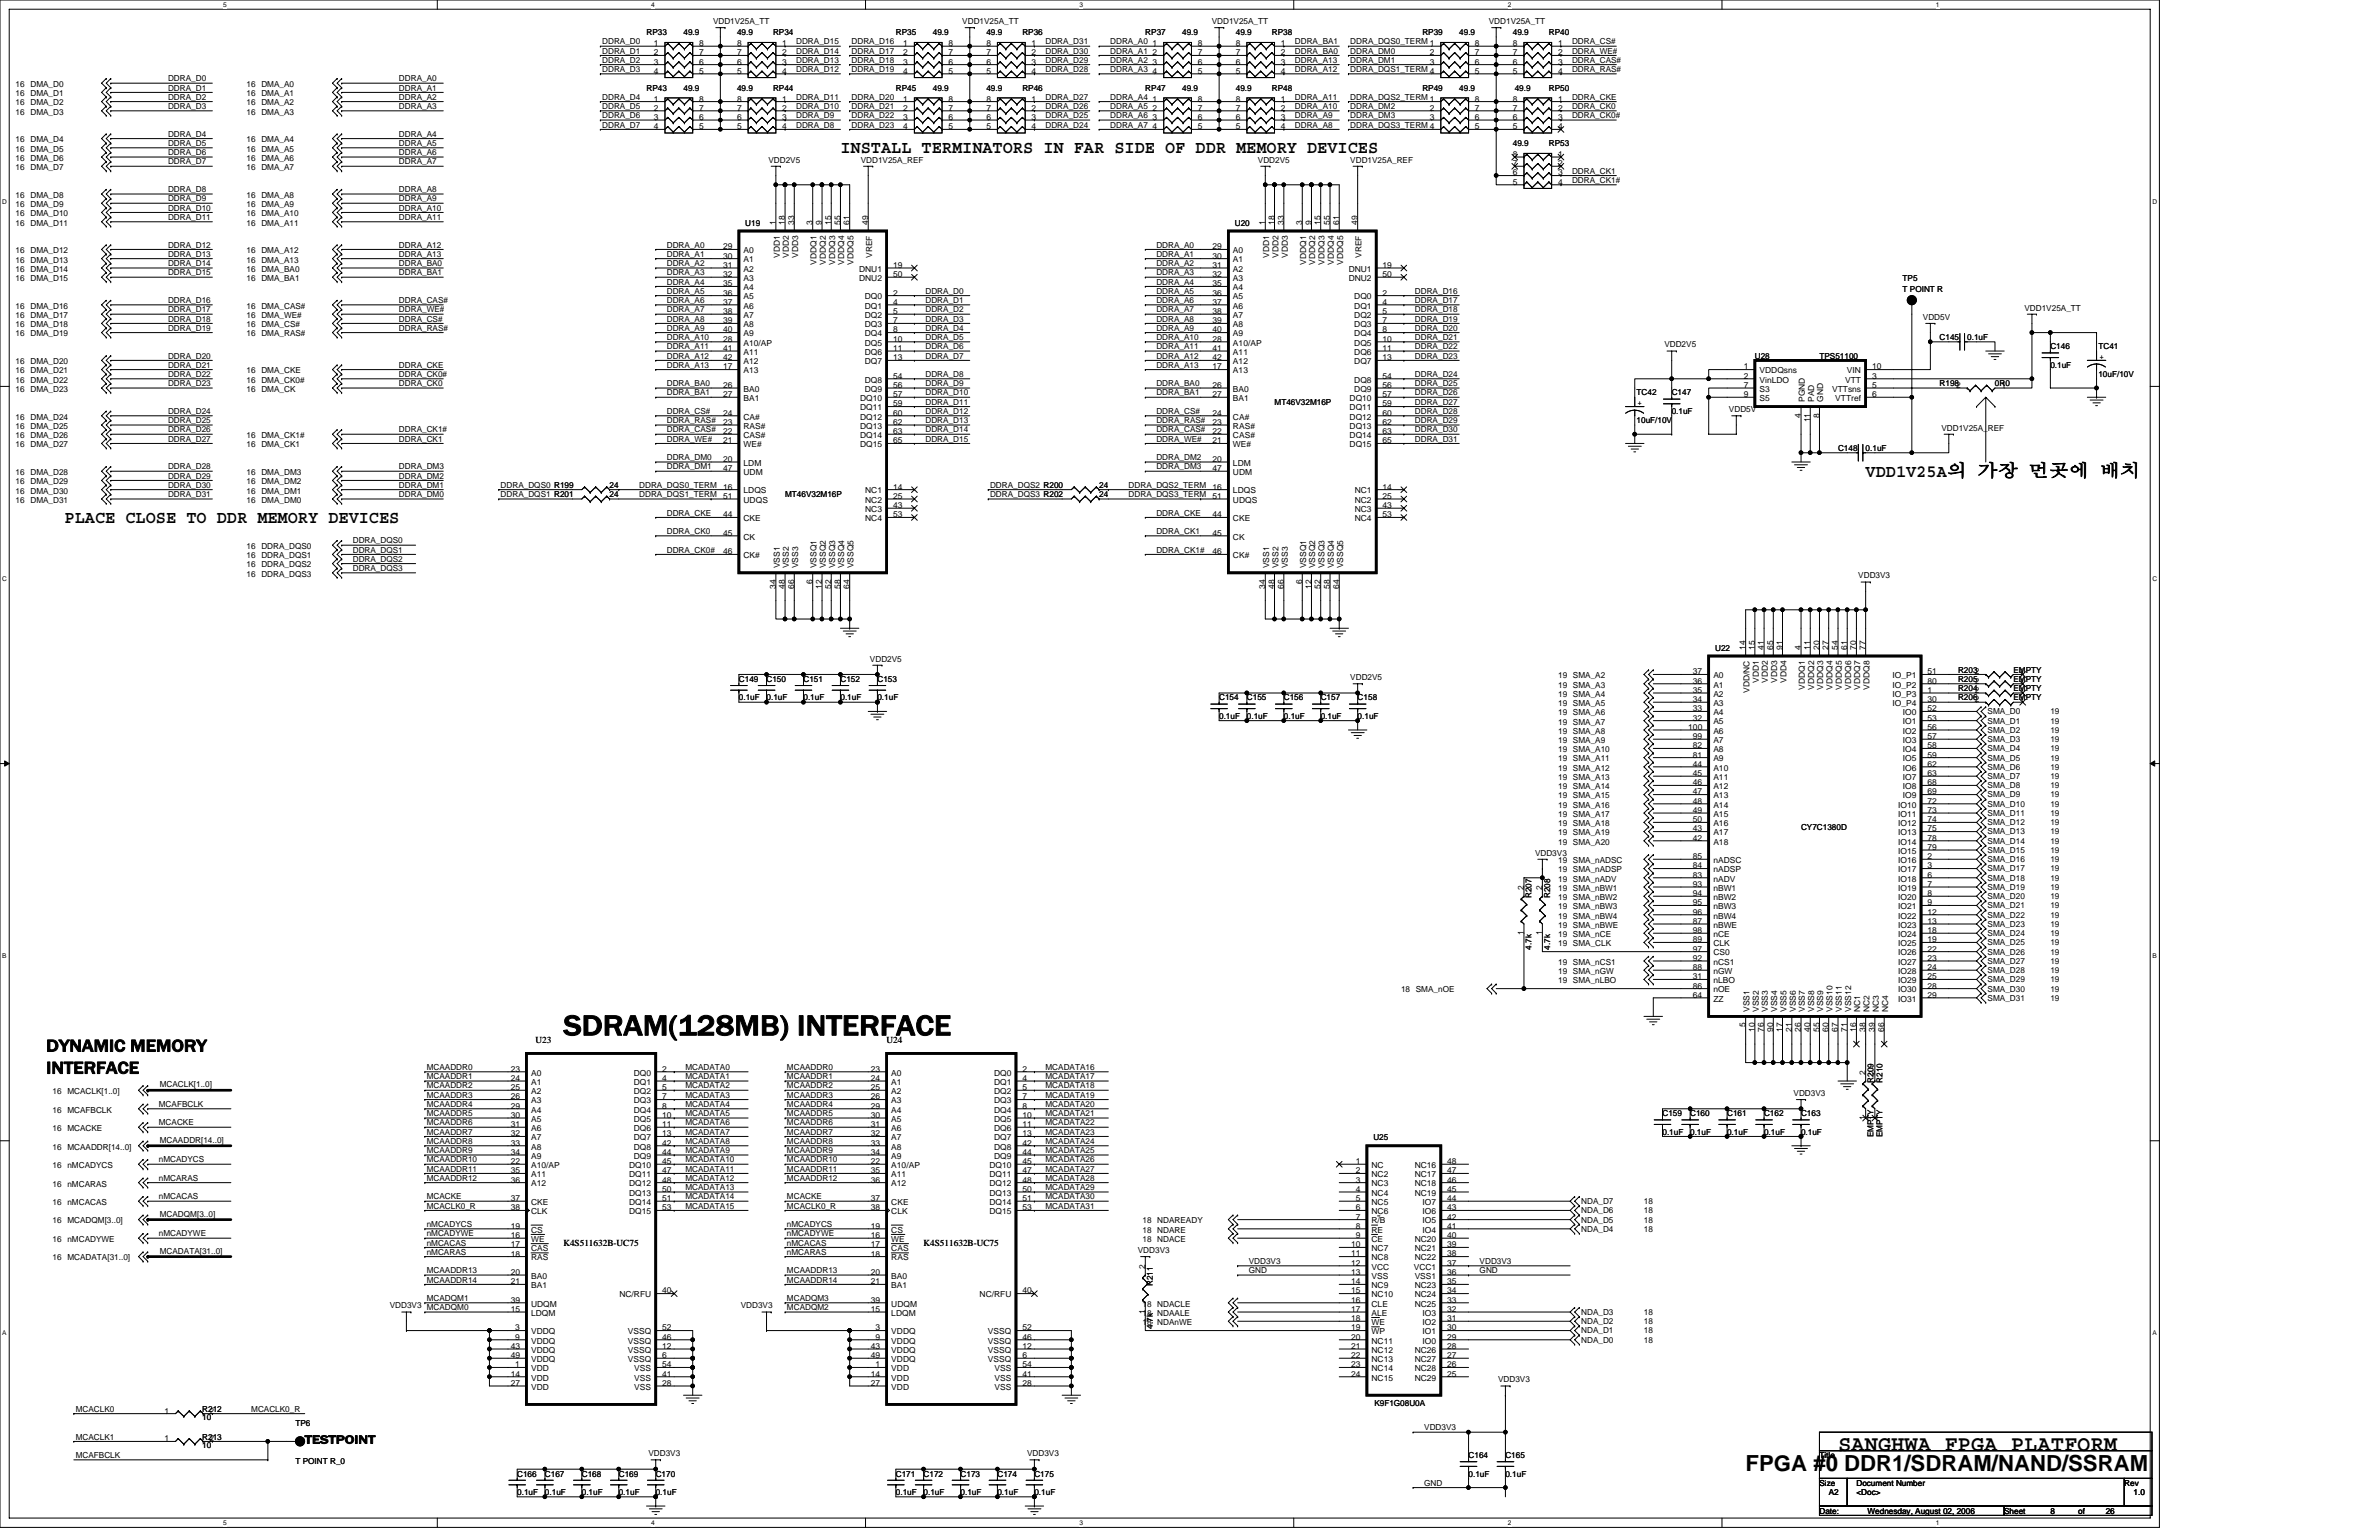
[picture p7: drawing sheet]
<svg xmlns="http://www.w3.org/2000/svg" width="432mm" height="279mm" viewBox="0 0 432 279" stroke-linecap="round" stroke-linejoin="round" font-family="sans-serif">
<defs><g id="words">
<text font-size="5.4" x="102.3" y="187.8">SDRAM(128MB) INTERFACE</text>
<g font-size="4">
<text x="333.6" y="263.2">SANGHWA FPGA PLATFORM</text>
<text x="316.8" y="266.9">FPGA #0 DDR1/SDRAM/NAND/SSRAM</text>
</g>
<g font-size="3.2">
<text x="152.5" y="27.8">INSTALL TERMINATORS IN FAR SIDE OF DDR MEMORY DEVICES</text>
<text x="338.6" y="86.5">VDD1V25A의 회의 의의의 의의</text>
<text x="11.7" y="94.8">PLACE CLOSE TO DDR MEMORY DEVICES</text>
<text x="8.4" y="190.8">DYNAMIC MEMORY</text>
<text x="8.4" y="194.8">INTERFACE</text>
</g>
<text font-size="2.2" x="55.3" y="261.9">TESTPOINT</text>
<g font-size="1.7">
<text x="97.2" y="189.3">U23</text>
<text x="160.9" y="189.3">U24</text>
<text x="102.3" y="226.1">K4S511632B-UC75</text>
<text x="167.6" y="226.1">K4S511632B-UC75</text>
</g>
<g font-size="1.5">
<text x="129.4" y="4.4">VDD1V25A_TT</text>
<text x="174.7" y="4.4">VDD1V25A_TT</text>
<text x="219.9" y="4.4">VDD1V25A_TT</text>
<text x="270.2" y="4.4">VDD1V25A_TT</text>
<text x="109.3" y="8">DDRA_D0</text>
<text x="109.3" y="9.7">DDRA_D1</text>
<text x="109.3" y="11.4">DDRA_D2</text>
<text x="117.3" y="6.4">RP33</text>
<text x="118.7" y="8.4">1</text>
<text x="118.7" y="10">2</text>
<text x="118.7" y="11.7">3</text>
<text x="124.1" y="6.4">49.9</text>
<text x="126.9" y="11.7">6</text>
<text x="126.9" y="10">7</text>
<text x="126.9" y="8.4">8</text>
<text x="133.8" y="11.7">6</text>
<text x="133.8" y="10">7</text>
<text x="133.8" y="8.4">8</text>
<text x="133.8" y="6.4">49.9</text>
<text x="140.3" y="6.4">RP34</text>
<text x="142" y="8.4">1</text>
<text x="142" y="10">2</text>
<text x="142" y="11.7">3</text>
<text x="144.5" y="8">DDRA_D15</text>
<text x="144.5" y="9.7">DDRA_D14</text>
<text x="144.5" y="11.4">DDRA_D13</text>
<text x="154.6" y="11.4">DDRA_D18</text>
<text x="154.6" y="9.7">DDRA_D17</text>
<text x="154.6" y="8">DDRA_D16</text>
<text x="162.6" y="6.4">RP35</text>
<text x="164" y="8.4">1</text>
<text x="164" y="10">2</text>
<text x="164" y="11.7">3</text>
<text x="169.3" y="6.4">49.9</text>
<text x="172.1" y="11.7">6</text>
<text x="172.1" y="10">7</text>
<text x="172.1" y="8.4">8</text>
<text x="179" y="11.7">6</text>
<text x="179" y="10">7</text>
<text x="179" y="8.4">8</text>
<text x="179" y="6.4">49.9</text>
<text x="185.6" y="6.4">RP36</text>
<text x="187.2" y="8.4">1</text>
<text x="187.2" y="10">2</text>
<text x="187.2" y="11.7">3</text>
<text x="189.8" y="11.4">DDRA_D29</text>
<text x="189.8" y="9.7">DDRA_D30</text>
<text x="189.8" y="8">DDRA_D31</text>
<text x="201.5" y="11.4">DDRA_A2</text>
<text x="201.5" y="8">DDRA_A0</text>
<text x="201.5" y="9.7">DDRA_A1</text>
<text x="207.9" y="6.4">RP37</text>
<text x="209.2" y="8.4">1</text>
<text x="209.2" y="10">2</text>
<text x="209.2" y="11.7">3</text>
<text x="214.6" y="6.4">49.9</text>
<text x="217.4" y="11.7">6</text>
<text x="217.4" y="10">7</text>
<text x="217.4" y="8.4">8</text>
<text x="224.3" y="11.7">6</text>
<text x="224.3" y="10">7</text>
<text x="224.3" y="8.4">8</text>
<text x="224.3" y="6.4">49.9</text>
<text x="230.8" y="6.4">RP38</text>
<text x="232.5" y="8.4">1</text>
<text x="232.5" y="10">2</text>
<text x="232.5" y="11.7">3</text>
<text x="235" y="8">DDRA_BA1</text>
<text x="235" y="9.7">DDRA_BA0</text>
<text x="235" y="11.4">DDRA_A13</text>
<text x="245.1" y="11.4">DDRA_DM1</text>
<text x="245.1" y="9.7">DDRA_DM0</text>
<text x="245.1" y="8">DDRA_DQS0_TERM 1</text>
<text x="258.2" y="6.4">RP39</text>
<text x="259.5" y="10">2</text>
<text x="259.5" y="11.7">3</text>
<text x="264.9" y="6.4">49.9</text>
<text x="267.7" y="11.7">6</text>
<text x="267.7" y="10">7</text>
<text x="267.7" y="8.4">8</text>
<text x="274.6" y="11.7">6</text>
<text x="274.6" y="10">7</text>
<text x="274.6" y="8.4">8</text>
<text x="274.6" y="6.4">49.9</text>
<text x="281.1" y="6.4">RP40</text>
<text x="282.8" y="8.4">1</text>
<text x="282.8" y="10">2</text>
<text x="282.8" y="11.7">3</text>
<text x="285.3" y="11.4">DDRA_CAS#</text>
<text x="285.3" y="9.7">DDRA_WE#</text>
<text x="285.3" y="8">DDRA_CS#</text>
<text x="2.8" y="15.8">16 DMA_D0</text>
<text x="2.8" y="17.4">16 DMA_D1</text>
<text x="30.5" y="14.8">DDRA_D0</text>
<text x="30.5" y="16.4">DDRA_D1</text>
<text x="44.7" y="15.8">16 DMA_A0</text>
<text x="44.7" y="17.4">16 DMA_A1</text>
<text x="72.4" y="14.8">DDRA_A0</text>
<text x="72.4" y="16.4">DDRA_A1</text>
<text x="109.3" y="13.1">DDRA_D3</text>
<text x="117.3" y="16.4">RP43</text>
<text x="118.7" y="13.4">4</text>
<text x="124.1" y="16.4">49.9</text>
<text x="126.9" y="13.4">5</text>
<text x="133.8" y="13.4">5</text>
<text x="133.8" y="16.4">49.9</text>
<text x="140.3" y="16.4">RP44</text>
<text x="142" y="13.4">4</text>
<text x="144.5" y="13.1">DDRA_D12</text>
<text x="154.6" y="13.1">DDRA_D19</text>
<text x="162.6" y="16.4">RP45</text>
<text x="164" y="13.4">4</text>
<text x="169.3" y="16.4">49.9</text>
<text x="172.1" y="13.4">5</text>
<text x="179" y="13.4">5</text>
<text x="179" y="16.4">49.9</text>
<text x="185.6" y="16.4">RP46</text>
<text x="187.2" y="13.4">4</text>
<text x="189.8" y="13.1">DDRA_D28</text>
<text x="201.5" y="13.1">DDRA_A3</text>
<text x="207.9" y="16.4">RP47</text>
<text x="209.2" y="13.4">4</text>
<text x="214.6" y="16.4">49.9</text>
<text x="217.4" y="13.4">5</text>
<text x="224.3" y="13.4">5</text>
<text x="224.3" y="16.4">49.9</text>
<text x="230.8" y="16.4">RP48</text>
<text x="232.5" y="13.4">4</text>
<text x="235" y="13.1">DDRA_A12</text>
<text x="245.1" y="13.1">DDRA_DQS1_TERM 4</text>
<text x="258.2" y="16.4">RP49</text>
<text x="264.9" y="16.4">49.9</text>
<text x="267.7" y="13.4">5</text>
<text x="274.6" y="13.4">5</text>
<text x="274.9" y="16.4">49.9</text>
<text x="281.1" y="16.4">RP50</text>
<text x="282.8" y="13.4">4</text>
<text x="285.3" y="13.1">DDRA_RAS#</text>
<text x="2.8" y="19.1">16 DMA_D2</text>
<text x="2.8" y="20.8">16 DMA_D3</text>
<text x="30.5" y="19.8">DDRA_D3</text>
<text x="30.5" y="18.1">DDRA_D2</text>
<text x="44.7" y="19.1">16 DMA_A2</text>
<text x="44.7" y="20.8">16 DMA_A3</text>
<text x="72.4" y="19.8">DDRA_A3</text>
<text x="72.4" y="18.1">DDRA_A2</text>
<text x="109.3" y="23.1">DDRA_D7</text>
<text x="109.3" y="21.4">DDRA_D6</text>
<text x="109.3" y="19.8">DDRA_D5</text>
<text x="109.3" y="18.1">DDRA_D4</text>
<text x="118.7" y="18.4">1</text>
<text x="118.7" y="20.1">2</text>
<text x="118.7" y="21.8">3</text>
<text x="118.7" y="23.5">4</text>
<text x="126.9" y="23.5">5</text>
<text x="126.9" y="21.8">6</text>
<text x="126.9" y="20.1">7</text>
<text x="126.9" y="18.4">8</text>
<text x="133.8" y="23.5">5</text>
<text x="133.8" y="21.8">6</text>
<text x="133.8" y="20.1">7</text>
<text x="133.8" y="18.4">8</text>
<text x="142" y="18.4">1</text>
<text x="142" y="20.1">2</text>
<text x="142" y="21.8">3</text>
<text x="142" y="23.5">4</text>
<text x="144.5" y="23.1">DDRA_D8</text>
<text x="144.5" y="21.4">DDRA_D9</text>
<text x="144.5" y="19.8">DDRA_D10</text>
<text x="144.5" y="18.1">DDRA_D11</text>
<text x="154.6" y="19.8">DDRA_D21</text>
<text x="154.6" y="21.4">DDRA_D22</text>
<text x="154.6" y="23.1">DDRA_D23</text>
<text x="154.6" y="18.1">DDRA_D20</text>
<text x="164" y="18.4">1</text>
<text x="164" y="20.1">2</text>
<text x="164" y="21.8">3</text>
<text x="164" y="23.5">4</text>
<text x="172.1" y="23.5">5</text>
<text x="172.1" y="21.8">6</text>
<text x="172.1" y="20.1">7</text>
<text x="172.1" y="18.4">8</text>
<text x="179" y="23.5">5</text>
<text x="179" y="21.8">6</text>
<text x="179" y="20.1">7</text>
<text x="179" y="18.4">8</text>
<text x="187.2" y="18.4">1</text>
<text x="187.2" y="20.1">2</text>
<text x="187.2" y="21.8">3</text>
<text x="187.2" y="23.5">4</text>
<text x="189.8" y="21.4">DDRA_D25</text>
<text x="189.8" y="23.1">DDRA_D24</text>
<text x="189.8" y="18.1">DDRA_D27</text>
<text x="189.8" y="19.8">DDRA_D26</text>
<text x="201.5" y="23.1">DDRA_A7</text>
<text x="201.5" y="21.4">DDRA_A6</text>
<text x="201.5" y="19.8">DDRA_A5</text>
<text x="201.5" y="18.1">DDRA_A4</text>
<text x="209.2" y="18.4">1</text>
<text x="209.2" y="20.1">2</text>
<text x="209.2" y="21.8">3</text>
<text x="209.2" y="23.5">4</text>
<text x="217.4" y="23.5">5</text>
<text x="217.4" y="21.8">6</text>
<text x="217.4" y="20.1">7</text>
<text x="217.4" y="18.4">8</text>
<text x="224.3" y="23.5">5</text>
<text x="224.3" y="21.8">6</text>
<text x="224.3" y="20.1">7</text>
<text x="224.3" y="18.4">8</text>
<text x="232.5" y="18.4">1</text>
<text x="232.5" y="20.1">2</text>
<text x="232.5" y="21.8">3</text>
<text x="232.5" y="23.5">4</text>
<text x="235" y="23.1">DDRA_A8</text>
<text x="235" y="21.4">DDRA_A9</text>
<text x="235" y="19.8">DDRA_A10</text>
<text x="235" y="18.1">DDRA_A11</text>
<text x="245.1" y="21.4">DDRA_DM3</text>
<text x="245.1" y="23.1">DDRA_DQS3_TERM 4</text>
<text x="245.1" y="19.8">DDRA_DM2</text>
<text x="245.1" y="18.1">DDRA_DQS2_TERM 1</text>
<text x="259.5" y="20.1">2</text>
<text x="259.5" y="21.8">3</text>
<text x="267.7" y="23.5">5</text>
<text x="267.7" y="21.8">6</text>
<text x="267.7" y="20.1">7</text>
<text x="267.7" y="18.4">8</text>
<text x="274.6" y="23.5">5</text>
<text x="274.6" y="21.8">6</text>
<text x="274.6" y="20.1">7</text>
<text x="274.6" y="18.4">8</text>
<text x="282.8" y="18.4">1</text>
<text x="282.8" y="20.1">2</text>
<text x="282.8" y="21.8">3</text>
<text x="282.8" y="23.5">4</text>
<text x="285.3" y="18.1">DDRA_CKE</text>
<text x="285.3" y="19.8">DDRA_CK0</text>
<text x="285.3" y="21.4">DDRA_CK0#</text>
<text x="2.8" y="25.8">16 DMA_D4</text>
<text x="2.8" y="27.5">16 DMA_D5</text>
<text x="2.8" y="29.2">16 DMA_D6</text>
<text x="30.5" y="24.8">DDRA_D4</text>
<text x="30.5" y="29.8">DDRA_D7</text>
<text x="30.5" y="26.5">DDRA_D5</text>
<text x="30.5" y="28.2">DDRA_D6</text>
<text x="44.7" y="25.8">16 DMA_A4</text>
<text x="44.7" y="27.5">16 DMA_A5</text>
<text x="44.7" y="29.2">16 DMA_A6</text>
<text x="72.4" y="24.8">DDRA_A4</text>
<text x="72.4" y="28.2">DDRA_A6</text>
<text x="72.4" y="26.5">DDRA_A5</text>
<text x="72.4" y="29.8">DDRA_A7</text>
<text x="139.5" y="29.5">VDD2V5</text>
<text x="156.2" y="29.5">VDD1V25A_REF</text>
<text x="228.3" y="29.5">VDD2V5</text>
<text x="245.1" y="29.5">VDD1V25A_REF</text>
<text x="274.6" y="28.5">8</text>
<text x="274.6" y="26.5">49.9</text>
<text x="281.1" y="26.5">RP53</text>
<text x="282.8" y="28.5">1</text>
<text x="2.8" y="30.9">16 DMA_D7</text>
<text x="2.8" y="35.9">16 DMA_D8</text>
<text x="30.5" y="34.9">DDRA_D8</text>
<text x="44.7" y="30.9">16 DMA_A7</text>
<text x="44.7" y="35.9">16 DMA_A8</text>
<text x="72.4" y="34.9">DDRA_A8</text>
<text x="274.6" y="33.5">5</text>
<text x="274.6" y="31.8">6</text>
<text x="274.6" y="30.1">7</text>
<text x="282.8" y="30.1">2</text>
<text x="282.8" y="31.8">3</text>
<text x="282.8" y="33.5">4</text>
<text x="285.3" y="31.5">DDRA_CK1</text>
<text x="285.3" y="33.2">DDRA_CK1#</text>
<text x="2.8" y="37.6">16 DMA_D9</text>
<text x="2.8" y="39.2">16 DMA_D10</text>
<text x="2.8" y="40.9">16 DMA_D11</text>
<text x="30.5" y="39.9">DDRA_D11</text>
<text x="30.5" y="36.5">DDRA_D9</text>
<text x="30.5" y="38.2">DDRA_D10</text>
<text x="44.7" y="37.6">16 DMA_A9</text>
<text x="44.7" y="39.2">16 DMA_A10</text>
<text x="44.7" y="40.9">16 DMA_A11</text>
<text x="72.4" y="39.9">DDRA_A11</text>
<text x="72.4" y="38.2">DDRA_A10</text>
<text x="72.4" y="36.5">DDRA_A9</text>
<text x="135.3" y="40.9">U19</text>
<text x="140.8" y="40.7" transform="rotate(-90 140.8 40.7)">1</text>
<text x="142.5" y="40.7" transform="rotate(-90 142.5 40.7)">18</text>
<text x="144.1" y="40.7" transform="rotate(-90 144.1 40.7)">33</text>
<text x="147.5" y="40.7" transform="rotate(-90 147.5 40.7)">3</text>
<text x="149.2" y="40.7" transform="rotate(-90 149.2 40.7)">9</text>
<text x="150.9" y="40.7" transform="rotate(-90 150.9 40.7)">15</text>
<text x="152.5" y="40.7" transform="rotate(-90 152.5 40.7)">55</text>
<text x="154.2" y="40.7" transform="rotate(-90 154.2 40.7)">61</text>
<text x="157.6" y="40.7" transform="rotate(-90 157.6 40.7)">49</text>
<text x="224.1" y="40.9">U20</text>
<text x="229.6" y="40.7" transform="rotate(-90 229.6 40.7)">1</text>
<text x="231.3" y="40.7" transform="rotate(-90 231.3 40.7)">18</text>
<text x="233" y="40.7" transform="rotate(-90 233 40.7)">33</text>
<text x="236.3" y="40.7" transform="rotate(-90 236.3 40.7)">3</text>
<text x="238" y="40.7" transform="rotate(-90 238 40.7)">9</text>
<text x="239.7" y="40.7" transform="rotate(-90 239.7 40.7)">15</text>
<text x="241.4" y="40.7" transform="rotate(-90 241.4 40.7)">55</text>
<text x="243.1" y="40.7" transform="rotate(-90 243.1 40.7)">61</text>
<text x="246.4" y="40.7" transform="rotate(-90 246.4 40.7)">49</text>
<text x="2.8" y="46">16 DMA_D12</text>
<text x="2.8" y="47.6">16 DMA_D13</text>
<text x="30.5" y="44.9">DDRA_D12</text>
<text x="30.5" y="46.6">DDRA_D13</text>
<text x="44.7" y="46">16 DMA_A12</text>
<text x="44.7" y="47.6">16 DMA_A13</text>
<text x="72.4" y="46.6">DDRA_A13</text>
<text x="72.4" y="44.9">DDRA_A12</text>
<text x="121" y="44.9">DDRA_A0</text>
<text x="121" y="46.6">DDRA_A1</text>
<text x="131.3" y="45.2">29</text>
<text x="131.3" y="46.9">30</text>
<text x="135" y="45.9">A0</text>
<text x="135" y="47.6">A1</text>
<text x="141.5" y="46.8" transform="rotate(-90 141.5 46.8)">VDD1</text>
<text x="143.2" y="46.8" transform="rotate(-90 143.2 46.8)">VDD2</text>
<text x="144.9" y="46.8" transform="rotate(-90 144.9 46.8)">VDD3</text>
<text x="158.3" y="46.8" transform="rotate(-90 158.3 46.8)">VREF</text>
<text x="209.9" y="46.6">DDRA_A1</text>
<text x="209.9" y="44.9">DDRA_A0</text>
<text x="220.1" y="45.2">29</text>
<text x="220.1" y="46.9">30</text>
<text x="223.8" y="45.9">A0</text>
<text x="223.8" y="47.6">A1</text>
<text x="230.4" y="46.8" transform="rotate(-90 230.4 46.8)">VDD1</text>
<text x="232" y="46.8" transform="rotate(-90 232 46.8)">VDD2</text>
<text x="233.7" y="46.8" transform="rotate(-90 233.7 46.8)">VDD3</text>
<text x="247.1" y="46.8" transform="rotate(-90 247.1 46.8)">VREF</text>
<text x="2.8" y="49.3">16 DMA_D14</text>
<text x="2.8" y="51">16 DMA_D15</text>
<text x="30.5" y="50">DDRA_D15</text>
<text x="30.5" y="48.3">DDRA_D14</text>
<text x="44.7" y="49.3">16 DMA_BA0</text>
<text x="44.7" y="51">16 DMA_BA1</text>
<text x="72.4" y="50">DDRA_BA1</text>
<text x="72.4" y="48.3">DDRA_BA0</text>
<text x="121" y="48.3">DDRA_A2</text>
<text x="121" y="50">DDRA_A3</text>
<text x="121" y="51.6">DDRA_A4</text>
<text x="121" y="53.3">DDRA_A5</text>
<text x="131.3" y="48.6">31</text>
<text x="131.3" y="50.3">32</text>
<text x="131.3" y="51.9">35</text>
<text x="131.3" y="53.6">36</text>
<text x="135" y="49.3">A2</text>
<text x="135" y="51">A3</text>
<text x="135" y="52.6">A4</text>
<text x="148.2" y="48" transform="rotate(-90 148.2 48)">VDDQ1</text>
<text x="149.9" y="48" transform="rotate(-90 149.9 48)">VDDQ2</text>
<text x="151.6" y="48" transform="rotate(-90 151.6 48)">VDDQ3</text>
<text x="153.2" y="48" transform="rotate(-90 153.2 48)">VDDQ4</text>
<text x="154.9" y="48" transform="rotate(-90 154.9 48)">VDDQ5</text>
<text x="155.9" y="49.3">DNU1</text>
<text x="155.9" y="51">DNU2</text>
<text x="162.1" y="48.6">19</text>
<text x="162.1" y="50.3">50</text>
<text x="162.1" y="53.6">2</text>
<text x="168" y="53.3">DDRA_D0</text>
<text x="209.9" y="48.3">DDRA_A2</text>
<text x="209.9" y="50">DDRA_A3</text>
<text x="209.9" y="51.6">DDRA_A4</text>
<text x="209.9" y="53.3">DDRA_A5</text>
<text x="220.1" y="48.6">31</text>
<text x="220.1" y="50.3">32</text>
<text x="220.1" y="51.9">35</text>
<text x="220.1" y="53.6">36</text>
<text x="223.8" y="49.3">A2</text>
<text x="223.8" y="51">A3</text>
<text x="223.8" y="52.6">A4</text>
<text x="237.1" y="48" transform="rotate(-90 237.1 48)">VDDQ1</text>
<text x="238.7" y="48" transform="rotate(-90 238.7 48)">VDDQ2</text>
<text x="240.4" y="48" transform="rotate(-90 240.4 48)">VDDQ3</text>
<text x="242.1" y="48" transform="rotate(-90 242.1 48)">VDDQ4</text>
<text x="243.8" y="48" transform="rotate(-90 243.8 48)">VDDQ5</text>
<text x="244.8" y="49.3">DNU1</text>
<text x="244.8" y="51">DNU2</text>
<text x="251" y="53.6">2</text>
<text x="251" y="48.6">19</text>
<text x="251" y="50.3">50</text>
<text x="256.8" y="53.3">DDRA_D16</text>
<text x="345.3" y="51">TP5</text>
<text x="345.3" y="53">T POINT R</text>
<text x="2.8" y="56">16 DMA_D16</text>
<text x="2.8" y="57.7">16 DMA_D17</text>
<text x="2.8" y="59.4">16 DMA_D18</text>
<text x="30.5" y="55">DDRA_D16</text>
<text x="30.5" y="56.7">DDRA_D17</text>
<text x="30.5" y="58.3">DDRA_D18</text>
<text x="44.7" y="56">16 DMA_CAS#</text>
<text x="44.7" y="57.7">16 DMA_WE#</text>
<text x="44.7" y="59.4">16 DMA_CS#</text>
<text x="72.4" y="56.7">DDRA_WE#</text>
<text x="72.4" y="58.3">DDRA_CS#</text>
<text x="72.4" y="55">DDRA_CAS#</text>
<text x="121" y="55">DDRA_A6</text>
<text x="121" y="56.7">DDRA_A7</text>
<text x="121" y="58.3">DDRA_A8</text>
<text x="131.3" y="55.3">37</text>
<text x="131.3" y="57">38</text>
<text x="131.3" y="58.7">39</text>
<text x="135" y="54.3">A5</text>
<text x="135" y="56">A6</text>
<text x="135" y="57.7">A7</text>
<text x="135" y="59.4">A8</text>
<text x="157" y="54.3">DQ0</text>
<text x="157" y="56">DQ1</text>
<text x="157" y="57.7">DQ2</text>
<text x="157" y="59.4">DQ3</text>
<text x="162.1" y="55.3">4</text>
<text x="162.1" y="57">5</text>
<text x="162.1" y="58.7">7</text>
<text x="168" y="58.3">DDRA_D3</text>
<text x="168" y="55">DDRA_D1</text>
<text x="168" y="56.7">DDRA_D2</text>
<text x="209.9" y="55">DDRA_A6</text>
<text x="209.9" y="56.7">DDRA_A7</text>
<text x="209.9" y="58.3">DDRA_A8</text>
<text x="220.1" y="55.3">37</text>
<text x="220.1" y="57">38</text>
<text x="220.1" y="58.7">39</text>
<text x="223.8" y="54.3">A5</text>
<text x="223.8" y="56">A6</text>
<text x="223.8" y="57.7">A7</text>
<text x="223.8" y="59.4">A8</text>
<text x="245.8" y="54.3">DQ0</text>
<text x="245.8" y="56">DQ1</text>
<text x="245.8" y="57.7">DQ2</text>
<text x="245.8" y="59.4">DQ3</text>
<text x="251" y="55.3">4</text>
<text x="251" y="57">5</text>
<text x="251" y="58.7">7</text>
<text x="256.8" y="56.7">DDRA_D18</text>
<text x="256.8" y="55">DDRA_D17</text>
<text x="256.8" y="58.3">DDRA_D19</text>
<text x="349" y="58">VDD5V</text>
<text x="367.5" y="56.3">VDD1V25A_TT</text>
<text x="2.8" y="61">16 DMA_D19</text>
<text x="30.5" y="60">DDRA_D19</text>
<text x="30.5" y="65">DDRA_D20</text>
<text x="44.7" y="61">16 DMA_RAS#</text>
<text x="72.4" y="60">DDRA_RAS#</text>
<text x="121" y="60">DDRA_A9</text>
<text x="121" y="61.7">DDRA_A10</text>
<text x="121" y="63.4">DDRA_A11</text>
<text x="121" y="65">DDRA_A12</text>
<text x="131.3" y="60.3">40</text>
<text x="131.3" y="62">28</text>
<text x="131.3" y="63.7">41</text>
<text x="131.3" y="65.4">42</text>
<text x="135" y="61">A9</text>
<text x="135" y="62.7">A10/AP</text>
<text x="135" y="64.4">A11</text>
<text x="157" y="61">DQ4</text>
<text x="157" y="62.7">DQ5</text>
<text x="157" y="64.4">DQ6</text>
<text x="162.1" y="60.3">8</text>
<text x="162.1" y="62">10</text>
<text x="162.1" y="63.7">11</text>
<text x="162.1" y="65.4">13</text>
<text x="168" y="63.4">DDRA_D6</text>
<text x="168" y="61.7">DDRA_D5</text>
<text x="168" y="60">DDRA_D4</text>
<text x="168" y="65">DDRA_D7</text>
<text x="209.9" y="60">DDRA_A9</text>
<text x="209.9" y="61.7">DDRA_A10</text>
<text x="209.9" y="63.4">DDRA_A11</text>
<text x="209.9" y="65">DDRA_A12</text>
<text x="220.1" y="60.3">40</text>
<text x="220.1" y="62">28</text>
<text x="220.1" y="63.7">41</text>
<text x="220.1" y="65.4">42</text>
<text x="223.8" y="61">A9</text>
<text x="223.8" y="62.7">A10/AP</text>
<text x="223.8" y="64.4">A11</text>
<text x="245.8" y="61">DQ4</text>
<text x="245.8" y="62.7">DQ5</text>
<text x="245.8" y="64.4">DQ6</text>
<text x="251" y="60.3">8</text>
<text x="251" y="62">10</text>
<text x="251" y="63.7">11</text>
<text x="251" y="65.4">13</text>
<text x="256.8" y="63.4">DDRA_D22</text>
<text x="256.8" y="61.7">DDRA_D21</text>
<text x="256.8" y="60">DDRA_D20</text>
<text x="256.8" y="65">DDRA_D23</text>
<text x="302.1" y="63">VDD2V5</text>
<text x="318.5" y="65">U28</text>
<text x="330.2" y="65">TPS51100</text>
<text x="352" y="61.7">C145</text>
<text x="357.1" y="61.7">0.1uF</text>
<text x="372.2" y="63.4">C146</text>
<text x="380.9" y="63.4">TC41</text>
<text x="381" y="65.1">+</text>
<text x="2.8" y="66.1">16 DMA_D20</text>
<text x="2.8" y="67.7">16 DMA_D21</text>
<text x="2.8" y="69.4">16 DMA_D22</text>
<text x="2.8" y="71.1">16 DMA_D23</text>
<text x="30.5" y="70.1">DDRA_D23</text>
<text x="30.5" y="66.7">DDRA_D21</text>
<text x="30.5" y="68.4">DDRA_D22</text>
<text x="44.7" y="67.7">16 DMA_CKE</text>
<text x="44.7" y="69.4">16 DMA_CK0#</text>
<text x="44.7" y="71.1">16 DMA_CK</text>
<text x="72.4" y="70.1">DDRA_CK0</text>
<text x="72.4" y="66.7">DDRA_CKE</text>
<text x="72.4" y="68.4">DDRA_CK0#</text>
<text x="121" y="66.7">DDRA_A13</text>
<text x="121" y="70.1">DDRA_BA0</text>
<text x="121" y="71.7">DDRA_BA1</text>
<text x="131.3" y="67">17</text>
<text x="131.3" y="70.4">26</text>
<text x="135" y="66.1">A12</text>
<text x="135" y="67.7">A13</text>
<text x="135" y="71.1">BA0</text>
<text x="157" y="66.1">DQ7</text>
<text x="157" y="69.4">DQ8</text>
<text x="157" y="71.1">DQ9</text>
<text x="162.1" y="68.7">54</text>
<text x="162.1" y="70.4">56</text>
<text x="168" y="71.7">DDRA_D10</text>
<text x="168" y="70.1">DDRA_D9</text>
<text x="168" y="68.4">DDRA_D8</text>
<text x="209.9" y="70.1">DDRA_BA0</text>
<text x="209.9" y="71.7">DDRA_BA1</text>
<text x="209.9" y="66.7">DDRA_A13</text>
<text x="220.1" y="67">17</text>
<text x="220.1" y="70.4">26</text>
<text x="223.8" y="66.1">A12</text>
<text x="223.8" y="67.7">A13</text>
<text x="223.8" y="71.1">BA0</text>
<text x="245.8" y="66.1">DQ7</text>
<text x="245.8" y="69.4">DQ8</text>
<text x="245.8" y="71.1">DQ9</text>
<text x="251" y="68.7">54</text>
<text x="251" y="70.4">56</text>
<text x="256.8" y="71.7">DDRA_D26</text>
<text x="256.8" y="70.1">DDRA_D25</text>
<text x="256.8" y="68.4">DDRA_D24</text>
<text x="297.1" y="71.8">TC42</text>
<text x="303.4" y="71.8">C147</text>
<text x="316.5" y="67">1</text>
<text x="316.5" y="68.7">2</text>
<text x="316.5" y="70.4">7</text>
<text x="319.4" y="67.7">VDDQsns</text>
<text x="319.4" y="69.4">VinLDO</text>
<text x="319.4" y="71.1">S3</text>
<text x="332.5" y="71.1">VTTsns</text>
<text x="334.9" y="69.4">VTT</text>
<text x="335.2" y="67.7">VIN</text>
<text x="339.8" y="67">10</text>
<text x="339.8" y="68.7">3</text>
<text x="339.8" y="70.4">5</text>
<text x="352" y="70.1">R1982</text>
<text x="362.1" y="70.1">0R0</text>
<text x="363.3" y="70.4">1</text>
<text x="372.2" y="66.7">0.1uF</text>
<text x="380.9" y="68.4">10uF/10V</text>
<text x="2.8" y="76.1">16 DMA_D24</text>
<text x="2.8" y="77.8">16 DMA_D25</text>
<text x="30.5" y="75.1">DDRA_D24</text>
<text x="30.5" y="76.8">DDRA_D25</text>
<text x="121" y="75.1">DDRA_CS#</text>
<text x="121" y="76.8">DDRA_RAS#</text>
<text x="131.3" y="72.1">27</text>
<text x="131.3" y="75.4">24</text>
<text x="131.3" y="77.1">23</text>
<text x="135" y="72.7">BA1</text>
<text x="135" y="76.1">CA#</text>
<text x="135" y="77.8">RAS#</text>
<text x="156.1" y="72.7">DQ10</text>
<text x="156.1" y="74.4">DQ11</text>
<text x="156.1" y="76.1">DQ12</text>
<text x="156.1" y="77.8">DQ13</text>
<text x="162.1" y="72.1">57</text>
<text x="162.1" y="73.7">59</text>
<text x="162.1" y="75.4">60</text>
<text x="162.1" y="77.1">62</text>
<text x="168" y="73.4">DDRA_D11</text>
<text x="168" y="76.8">DDRA_D13</text>
<text x="168" y="75.1">DDRA_D12</text>
<text x="209.9" y="75.1">DDRA_CS#</text>
<text x="209.9" y="76.8">DDRA_RAS#</text>
<text x="220.1" y="72.1">27</text>
<text x="220.1" y="75.4">24</text>
<text x="220.1" y="77.1">23</text>
<text x="223.8" y="72.7">BA1</text>
<text x="223.8" y="76.1">CA#</text>
<text x="223.8" y="77.8">RAS#</text>
<text x="231.3" y="73.4">MT46V32M16P</text>
<text x="245" y="72.7">DQ10</text>
<text x="245" y="74.4">DQ11</text>
<text x="245" y="76.1">DQ12</text>
<text x="245" y="77.8">DQ13</text>
<text x="251" y="72.1">57</text>
<text x="251" y="73.7">59</text>
<text x="251" y="75.4">60</text>
<text x="251" y="77.1">62</text>
<text x="256.8" y="73.4">DDRA_D27</text>
<text x="256.8" y="76.8">DDRA_D29</text>
<text x="256.8" y="75.1">DDRA_D28</text>
<text x="297.1" y="76.8">10uF/10V</text>
<text x="297.2" y="73.4">+</text>
<text x="303.4" y="75.1">0.1uF</text>
<text x="313.8" y="74.8">VDD5V</text>
<text x="316.5" y="72.1">9</text>
<text x="319.4" y="72.7">S5</text>
<text x="326.9" y="75.8" transform="rotate(-90 326.9 75.8)">4</text>
<text x="327.6" y="72.9" transform="rotate(-90 327.6 72.9)">PGND</text>
<text x="328.5" y="76.6" transform="rotate(-90 328.5 76.6)">11</text>
<text x="329.3" y="72.9" transform="rotate(-90 329.3 72.9)">PAD</text>
<text x="330.2" y="75.8" transform="rotate(-90 330.2 75.8)">8</text>
<text x="330.9" y="72.9" transform="rotate(-90 330.9 72.9)">GND</text>
<text x="333.1" y="72.7">VTTref</text>
<text x="339.8" y="72.1">6</text>
<text x="2.8" y="79.5">16 DMA_D26</text>
<text x="2.8" y="81.2">16 DMA_D27</text>
<text x="30.5" y="80.1">DDRA_D27</text>
<text x="30.5" y="78.4">DDRA_D26</text>
<text x="44.7" y="79.5">16 DMA_CK1#</text>
<text x="44.7" y="81.2">16 DMA_CK1</text>
<text x="72.4" y="80.1">DDRA_CK1</text>
<text x="72.4" y="78.4">DDRA_CK1#</text>
<text x="121" y="78.4">DDRA_CAS#</text>
<text x="121" y="80.1">DDRA_WE#</text>
<text x="121" y="83.5">DDRA_DM0</text>
<text x="131.3" y="78.8">22</text>
<text x="131.3" y="80.4">21</text>
<text x="131.3" y="83.8">20</text>
<text x="135" y="79.5">CAS#</text>
<text x="135" y="81.1">WE#</text>
<text x="156.1" y="79.5">DQ14</text>
<text x="156.1" y="81.1">DQ15</text>
<text x="162.1" y="78.8">63</text>
<text x="162.1" y="80.4">65</text>
<text x="168" y="78.4">DDRA_D14</text>
<text x="168" y="80.1">DDRA_D15</text>
<text x="209.9" y="78.4">DDRA_CAS#</text>
<text x="209.9" y="80.1">DDRA_WE#</text>
<text x="209.9" y="83.5">DDRA_DM2</text>
<text x="220.1" y="78.8">22</text>
<text x="220.1" y="80.4">21</text>
<text x="220.1" y="83.8">20</text>
<text x="223.8" y="79.5">CAS#</text>
<text x="223.8" y="81.1">WE#</text>
<text x="245" y="79.5">DQ14</text>
<text x="245" y="81.1">DQ15</text>
<text x="251" y="78.8">63</text>
<text x="251" y="80.4">65</text>
<text x="256.8" y="78.4">DDRA_D30</text>
<text x="256.8" y="80.1">DDRA_D31</text>
<text x="333.6" y="81.8">C148</text>
<text x="338.6" y="81.8">0.1uF</text>
<text x="352.4" y="78.1">VDD1V25A_REF</text>
<text x="2.8" y="86.2">16 DMA_D28</text>
<text x="2.8" y="87.9">16 DMA_D29</text>
<text x="2.8" y="89.5">16 DMA_D30</text>
<text x="30.5" y="85.2">DDRA_D28</text>
<text x="30.5" y="86.8">DDRA_D29</text>
<text x="30.5" y="88.5">DDRA_D30</text>
<text x="44.7" y="86.2">16 DMA_DM3</text>
<text x="44.7" y="87.9">16 DMA_DM2</text>
<text x="44.7" y="89.5">16 DMA_DM1</text>
<text x="72.4" y="88.5">DDRA_DM1</text>
<text x="72.4" y="85.2">DDRA_DM3</text>
<text x="72.4" y="86.8">DDRA_DM2</text>
<text x="90.9" y="88.5">DDRA_DQS0 R199</text>
<text x="110.6" y="88.5">24</text>
<text x="116" y="88.5">DDRA_DQS0_TERM</text>
<text x="121" y="85.2">DDRA_DM1</text>
<text x="131.3" y="85.5">47</text>
<text x="131.3" y="88.8">16</text>
<text x="135" y="84.5">LDM</text>
<text x="135" y="86.2">UDM</text>
<text x="135" y="89.5">LDQS</text>
<text x="157" y="89.5">NC1</text>
<text x="162.1" y="88.8">14</text>
<text x="179.7" y="88.5">DDRA_DQS2 R200</text>
<text x="199.5" y="88.5">24</text>
<text x="204.9" y="88.5">DDRA_DQS2_TERM</text>
<text x="209.9" y="85.2">DDRA_DM3</text>
<text x="220.1" y="85.5">47</text>
<text x="220.1" y="88.8">16</text>
<text x="223.8" y="84.5">LDM</text>
<text x="223.8" y="86.2">UDM</text>
<text x="223.8" y="89.5">LDQS</text>
<text x="245.9" y="89.5">NC1</text>
<text x="251" y="88.8">14</text>
<text x="2.8" y="91.2">16 DMA_D31</text>
<text x="30.5" y="90.2">DDRA_D31</text>
<text x="44.7" y="91.2">16 DMA_DM0</text>
<text x="72.4" y="90.2">DDRA_DM0</text>
<text x="90.9" y="90.2">DDRA_DQS1 R201</text>
<text x="110.6" y="90.2">24</text>
<text x="116" y="90.2">DDRA_DQS1_TERM</text>
<text x="121" y="93.5">DDRA_CKE</text>
<text x="131.3" y="90.5">51</text>
<text x="131.3" y="93.9">44</text>
<text x="135" y="91.2">UDQS</text>
<text x="135" y="94.6">CKE</text>
<text x="142.5" y="90.2">MT46V32M16P</text>
<text x="157" y="91.2">NC2</text>
<text x="157" y="92.9">NC3</text>
<text x="157" y="94.6">NC4</text>
<text x="162.1" y="90.5">25</text>
<text x="162.1" y="92.2">43</text>
<text x="162.1" y="93.9">53</text>
<text x="179.7" y="90.2">DDRA_DQS3 R202</text>
<text x="199.5" y="90.2">24</text>
<text x="204.9" y="90.2">DDRA_DQS3_TERM</text>
<text x="209.9" y="93.5">DDRA_CKE</text>
<text x="220.1" y="90.5">51</text>
<text x="220.1" y="93.9">44</text>
<text x="223.8" y="91.2">UDQS</text>
<text x="223.8" y="94.6">CKE</text>
<text x="245.9" y="91.2">NC2</text>
<text x="245.9" y="92.9">NC3</text>
<text x="245.9" y="94.6">NC4</text>
<text x="251" y="90.5">25</text>
<text x="251" y="92.2">43</text>
<text x="251" y="93.9">53</text>
<text x="44.7" y="99.6">16 DDRA_DQS0</text>
<text x="44.7" y="101.3">16 DDRA_DQS1</text>
<text x="64" y="100.2">DDRA_DQS1</text>
<text x="64" y="101.9">DDRA_DQS2</text>
<text x="64" y="98.6">DDRA_DQS0</text>
<text x="121" y="100.2">DDRA_CK0#</text>
<text x="121" y="96.9">DDRA_CK0</text>
<text x="131.3" y="97.2">45</text>
<text x="131.3" y="100.6">46</text>
<text x="135" y="97.9">CK</text>
<text x="135" y="101.3">CK#</text>
<text x="209.9" y="96.9">DDRA_CK1</text>
<text x="209.9" y="100.2">DDRA_CK1#</text>
<text x="220.1" y="97.2">45</text>
<text x="220.1" y="100.6">46</text>
<text x="223.8" y="97.9">CK</text>
<text x="223.8" y="101.3">CK#</text>
<text x="44.7" y="102.9">16 DDRA_DQS2</text>
<text x="44.7" y="104.6">16 DDRA_DQS3</text>
<text x="64" y="103.6">DDRA_DQS3</text>
<text x="140.8" y="106.8" transform="rotate(-90 140.8 106.8)">34</text>
<text x="141.5" y="103.1" transform="rotate(-90 141.5 103.1)">VSS1</text>
<text x="142.5" y="106.8" transform="rotate(-90 142.5 106.8)">48</text>
<text x="143.2" y="103.1" transform="rotate(-90 143.2 103.1)">VSS2</text>
<text x="144.1" y="106.8" transform="rotate(-90 144.1 106.8)">66</text>
<text x="144.9" y="103.1" transform="rotate(-90 144.9 103.1)">VSS3</text>
<text x="147.5" y="105.9" transform="rotate(-90 147.5 105.9)">6</text>
<text x="148.2" y="103.1" transform="rotate(-90 148.2 103.1)">VSSQ1</text>
<text x="149.2" y="106.8" transform="rotate(-90 149.2 106.8)">12</text>
<text x="149.9" y="103.1" transform="rotate(-90 149.9 103.1)">VSSQ2</text>
<text x="150.9" y="106.8" transform="rotate(-90 150.9 106.8)">52</text>
<text x="151.6" y="103.1" transform="rotate(-90 151.6 103.1)">VSSQ3</text>
<text x="152.5" y="106.8" transform="rotate(-90 152.5 106.8)">58</text>
<text x="153.2" y="103.1" transform="rotate(-90 153.2 103.1)">VSSQ4</text>
<text x="154.2" y="106.8" transform="rotate(-90 154.2 106.8)">64</text>
<text x="154.9" y="103.1" transform="rotate(-90 154.9 103.1)">VSSQ5</text>
<text x="229.6" y="106.8" transform="rotate(-90 229.6 106.8)">34</text>
<text x="230.4" y="103.1" transform="rotate(-90 230.4 103.1)">VSS1</text>
<text x="231.3" y="106.8" transform="rotate(-90 231.3 106.8)">48</text>
<text x="232" y="103.1" transform="rotate(-90 232 103.1)">VSS2</text>
<text x="233" y="106.8" transform="rotate(-90 233 106.8)">66</text>
<text x="233.7" y="103.1" transform="rotate(-90 233.7 103.1)">VSS3</text>
<text x="236.3" y="105.9" transform="rotate(-90 236.3 105.9)">6</text>
<text x="237.1" y="103.1" transform="rotate(-90 237.1 103.1)">VSSQ1</text>
<text x="238" y="106.8" transform="rotate(-90 238 106.8)">12</text>
<text x="238.7" y="103.1" transform="rotate(-90 238.7 103.1)">VSSQ2</text>
<text x="239.7" y="106.8" transform="rotate(-90 239.7 106.8)">52</text>
<text x="240.4" y="103.1" transform="rotate(-90 240.4 103.1)">VSSQ3</text>
<text x="241.4" y="106.8" transform="rotate(-90 241.4 106.8)">58</text>
<text x="242.1" y="103.1" transform="rotate(-90 242.1 103.1)">VSSQ4</text>
<text x="243.1" y="106.8" transform="rotate(-90 243.1 106.8)">64</text>
<text x="243.8" y="103.1" transform="rotate(-90 243.8 103.1)">VSSQ5</text>
<text x="337.3" y="104.9">VDD3V3</text>
<text x="311.3" y="118">U22</text>
<text x="316.8" y="117.9" transform="rotate(-90 316.8 117.9)">14</text>
<text x="318.5" y="117.9" transform="rotate(-90 318.5 117.9)">15</text>
<text x="320.2" y="117.9" transform="rotate(-90 320.2 117.9)">41</text>
<text x="321.8" y="117.9" transform="rotate(-90 321.8 117.9)">65</text>
<text x="323.5" y="117.9" transform="rotate(-90 323.5 117.9)">91</text>
<text x="326.9" y="117.9" transform="rotate(-90 326.9 117.9)">4</text>
<text x="328.5" y="117.9" transform="rotate(-90 328.5 117.9)">11</text>
<text x="330.2" y="117.9" transform="rotate(-90 330.2 117.9)">20</text>
<text x="331.9" y="117.9" transform="rotate(-90 331.9 117.9)">27</text>
<text x="333.6" y="117.9" transform="rotate(-90 333.6 117.9)">54</text>
<text x="335.3" y="117.9" transform="rotate(-90 335.3 117.9)">61</text>
<text x="336.9" y="117.9" transform="rotate(-90 336.9 117.9)">70</text>
<text x="338.6" y="117.9" transform="rotate(-90 338.6 117.9)">77</text>
<text x="134.1" y="123.7">C149</text>
<text x="139.1" y="123.7">C150</text>
<text x="145.8" y="123.7">C151</text>
<text x="152.5" y="123.7">C152</text>
<text x="157.9" y="120">VDD2V5</text>
<text x="159.3" y="123.7">C153</text>
<text x="245.1" y="123.4">VDD2V5</text>
<text x="282.8" y="123.1">19 SMA_A2</text>
<text x="282.8" y="124.7">19 SMA_A3</text>
<text x="307.3" y="122.3">37</text>
<text x="307.3" y="124">36</text>
<text x="307.3" y="125.7">35</text>
<text x="311" y="123">A0</text>
<text x="311" y="124.7">A1</text>
<text x="317.5" y="125.7" transform="rotate(-90 317.5 125.7)">VDD/NC</text>
<text x="319.2" y="123.9" transform="rotate(-90 319.2 123.9)">VDD1</text>
<text x="320.9" y="123.9" transform="rotate(-90 320.9 123.9)">VDD2</text>
<text x="322.6" y="123.9" transform="rotate(-90 322.6 123.9)">VDD3</text>
<text x="324.2" y="123.9" transform="rotate(-90 324.2 123.9)">VDD4</text>
<text x="327.6" y="125.1" transform="rotate(-90 327.6 125.1)">VDDQ1</text>
<text x="329.3" y="125.1" transform="rotate(-90 329.3 125.1)">VDDQ2</text>
<text x="330.9" y="125.1" transform="rotate(-90 330.9 125.1)">VDDQ3</text>
<text x="332.6" y="125.1" transform="rotate(-90 332.6 125.1)">VDDQ4</text>
<text x="334.3" y="125.1" transform="rotate(-90 334.3 125.1)">VDDQ5</text>
<text x="336" y="125.1" transform="rotate(-90 336 125.1)">VDDQ6</text>
<text x="337.7" y="125.1" transform="rotate(-90 337.7 125.1)">VDDQ7</text>
<text x="339.3" y="125.1" transform="rotate(-90 339.3 125.1)">VDDQ8</text>
<text x="343.5" y="123">IO_P1</text>
<text x="343.5" y="124.7">IO_P2</text>
<text x="349.8" y="122.3">51</text>
<text x="349.8" y="124">80</text>
<text x="349.8" y="125.7">1</text>
<text x="355.4" y="125.4">R2042</text>
<text x="355.4" y="123.7">R2052</text>
<text x="355.4" y="122">R2032</text>
<text x="365.4" y="125.4">EMPTY</text>
<text x="365.4" y="123.7">EMPTY</text>
<text x="365.4" y="122">EMPTY</text>
<text x="366.6" y="125.7">1</text>
<text x="366.6" y="124">1</text>
<text x="366.6" y="122.3">1</text>
<text x="134.1" y="127.1">0.1uF</text>
<text x="139.1" y="127.1">0.1uF</text>
<text x="145.8" y="127.1">0.1uF</text>
<text x="152.5" y="127.1">0.1uF</text>
<text x="159.3" y="127.1">0.1uF</text>
<text x="221.3" y="127.1">C154</text>
<text x="221.3" y="130.4">0.1uF</text>
<text x="226.3" y="127.1">C155</text>
<text x="226.3" y="130.4">0.1uF</text>
<text x="233" y="127.1">C156</text>
<text x="233" y="130.4">0.1uF</text>
<text x="239.7" y="127.1">C157</text>
<text x="239.7" y="130.4">0.1uF</text>
<text x="246.4" y="127.1">C158</text>
<text x="246.4" y="130.4">0.1uF</text>
<text x="282.8" y="126.4">19 SMA_A4</text>
<text x="282.8" y="128.1">19 SMA_A5</text>
<text x="282.8" y="129.8">19 SMA_A6</text>
<text x="282.8" y="131.4">19 SMA_A7</text>
<text x="307.3" y="127.4">34</text>
<text x="307.3" y="129.1">33</text>
<text x="307.3" y="130.7">32</text>
<text x="311" y="126.4">A2</text>
<text x="311" y="128.1">A3</text>
<text x="311" y="129.8">A4</text>
<text x="311" y="131.4">A5</text>
<text x="343.5" y="126.4">IO_P3</text>
<text x="343.5" y="128.1">IO_P4</text>
<text x="345.4" y="129.8">IO0</text>
<text x="345.4" y="131.4">IO1</text>
<text x="349.8" y="129.1">52</text>
<text x="349.8" y="130.7">53</text>
<text x="349.8" y="127.4">30</text>
<text x="355.4" y="127.1">R2062</text>
<text x="360.8" y="129.6">SMA_D0</text>
<text x="360.8" y="131.3">SMA_D1</text>
<text x="365.4" y="127.1">EMPTY</text>
<text x="366.6" y="127.4">1</text>
<text x="372.2" y="129.6">19</text>
<text x="372.2" y="131.3">19</text>
<text x="282.8" y="133.1">19 SMA_A8</text>
<text x="282.8" y="134.8">19 SMA_A9</text>
<text x="282.8" y="136.5">19 SMA_A10</text>
<text x="306.4" y="132.4">100</text>
<text x="307.3" y="134.1">99</text>
<text x="307.3" y="135.8">82</text>
<text x="307.3" y="137.4">81</text>
<text x="311" y="133.1">A6</text>
<text x="311" y="134.8">A7</text>
<text x="311" y="136.5">A8</text>
<text x="345.4" y="133.1">IO2</text>
<text x="345.4" y="134.8">IO3</text>
<text x="345.4" y="136.5">IO4</text>
<text x="349.8" y="132.4">56</text>
<text x="349.8" y="134.1">57</text>
<text x="349.8" y="135.8">58</text>
<text x="349.8" y="137.4">59</text>
<text x="360.8" y="132.9">SMA_D2</text>
<text x="360.8" y="134.6">SMA_D3</text>
<text x="360.8" y="136.3">SMA_D4</text>
<text x="360.8" y="138">SMA_D5</text>
<text x="372.2" y="132.9">19</text>
<text x="372.2" y="134.6">19</text>
<text x="372.2" y="136.3">19</text>
<text x="372.2" y="138">19</text>
<text x="282.8" y="138.2">19 SMA_A11</text>
<text x="282.8" y="139.8">19 SMA_A12</text>
<text x="282.8" y="141.5">19 SMA_A13</text>
<text x="282.8" y="143.2">19 SMA_A14</text>
<text x="307.3" y="139.1">44</text>
<text x="307.3" y="140.8">45</text>
<text x="307.3" y="142.5">46</text>
<text x="311" y="138.1">A9</text>
<text x="311" y="139.8">A10</text>
<text x="311" y="141.5">A11</text>
<text x="311" y="143.2">A12</text>
<text x="345.4" y="138.1">IO5</text>
<text x="345.4" y="139.8">IO6</text>
<text x="345.4" y="141.5">IO7</text>
<text x="345.4" y="143.2">IO8</text>
<text x="349.8" y="139.1">62</text>
<text x="349.8" y="140.8">63</text>
<text x="349.8" y="142.5">68</text>
<text x="360.8" y="139.7">SMA_D6</text>
<text x="360.8" y="141.3">SMA_D7</text>
<text x="360.8" y="143">SMA_D8</text>
<text x="372.2" y="139.7">19</text>
<text x="372.2" y="141.3">19</text>
<text x="372.2" y="143">19</text>
<text x="282.8" y="144.8">19 SMA_A15</text>
<text x="282.8" y="146.5">19 SMA_A16</text>
<text x="282.8" y="148.2">19 SMA_A17</text>
<text x="282.8" y="149.9">19 SMA_A18</text>
<text x="307.3" y="144.1">47</text>
<text x="307.3" y="145.8">48</text>
<text x="307.3" y="147.5">49</text>
<text x="307.3" y="149.2">50</text>
<text x="311" y="144.8">A13</text>
<text x="311" y="146.5">A14</text>
<text x="311" y="148.2">A15</text>
<text x="311" y="149.9">A16</text>
<text x="344.5" y="146.5">IO10</text>
<text x="344.5" y="148.2">IO11</text>
<text x="344.5" y="149.9">IO12</text>
<text x="345.4" y="144.8">IO9</text>
<text x="349.8" y="144.1">69</text>
<text x="349.8" y="145.8">72</text>
<text x="349.8" y="147.5">73</text>
<text x="349.8" y="149.2">74</text>
<text x="360.8" y="144.7">SMA_D9</text>
<text x="360.8" y="146.4">SMA_D10</text>
<text x="360.8" y="148">SMA_D11</text>
<text x="360.8" y="149.7">SMA_D12</text>
<text x="372.2" y="146.4">19</text>
<text x="372.2" y="148">19</text>
<text x="372.2" y="149.7">19</text>
<text x="372.2" y="144.7">19</text>
<text x="278.6" y="155.2">VDD3V3</text>
<text x="282.8" y="151.6">19 SMA_A19</text>
<text x="282.8" y="153.2">19 SMA_A20</text>
<text x="307.3" y="150.9">43</text>
<text x="307.3" y="152.5">42</text>
<text x="307.3" y="155.9">85</text>
<text x="311" y="151.6">A17</text>
<text x="311" y="153.2">A18</text>
<text x="326.9" y="150.6">CY7C1380D</text>
<text x="344.5" y="151.6">IO13</text>
<text x="344.5" y="153.2">IO14</text>
<text x="344.5" y="154.9">IO15</text>
<text x="349.8" y="150.9">75</text>
<text x="349.8" y="152.5">78</text>
<text x="349.8" y="154.2">79</text>
<text x="349.8" y="155.9">2</text>
<text x="360.8" y="151.4">SMA_D13</text>
<text x="360.8" y="153.1">SMA_D14</text>
<text x="360.8" y="154.7">SMA_D15</text>
<text x="372.2" y="151.4">19</text>
<text x="372.2" y="153.1">19</text>
<text x="372.2" y="154.7">19</text>
<text x="276.6" y="161.4" transform="rotate(-90 276.6 161.4)">2</text>
<text x="279.9" y="161.4" transform="rotate(-90 279.9 161.4)">2</text>
<text x="282.8" y="156.6">19 SMA_nADSC</text>
<text x="282.8" y="158.3">19 SMA_nADSP</text>
<text x="282.8" y="159.9">19 SMA_nADV</text>
<text x="282.8" y="161.6">19 SMA_nBW1</text>
<text x="307.3" y="157.6">84</text>
<text x="307.3" y="159.2">83</text>
<text x="307.3" y="160.9">93</text>
<text x="311" y="156.6">nADSC</text>
<text x="311" y="158.3">nADSP</text>
<text x="311" y="159.9">nADV</text>
<text x="311" y="161.6">nBW1</text>
<text x="344.5" y="156.6">IO16</text>
<text x="344.5" y="158.3">IO17</text>
<text x="344.5" y="159.9">IO18</text>
<text x="344.5" y="161.6">IO19</text>
<text x="349.8" y="157.6">3</text>
<text x="349.8" y="159.2">6</text>
<text x="349.8" y="160.9">7</text>
<text x="360.8" y="156.4">SMA_D16</text>
<text x="360.8" y="158.1">SMA_D17</text>
<text x="360.8" y="159.8">SMA_D18</text>
<text x="360.8" y="161.4">SMA_D19</text>
<text x="372.2" y="156.4">19</text>
<text x="372.2" y="158.1">19</text>
<text x="372.2" y="159.8">19</text>
<text x="372.2" y="161.4">19</text>
<text x="278" y="162.9" transform="rotate(-90 278 162.9)">R207</text>
<text x="281.3" y="162.9" transform="rotate(-90 281.3 162.9)">R208</text>
<text x="282.8" y="163.3">19 SMA_nBW2</text>
<text x="282.8" y="165">19 SMA_nBW3</text>
<text x="282.8" y="166.6">19 SMA_nBW4</text>
<text x="307.3" y="162.6">94</text>
<text x="307.3" y="164.3">95</text>
<text x="307.3" y="165.9">96</text>
<text x="307.3" y="167.6">87</text>
<text x="311" y="163.3">nBW2</text>
<text x="311" y="165">nBW3</text>
<text x="311" y="166.6">nBW4</text>
<text x="344.5" y="163.3">IO20</text>
<text x="344.5" y="165">IO21</text>
<text x="344.5" y="166.6">IO22</text>
<text x="349.8" y="162.6">8</text>
<text x="349.8" y="164.3">9</text>
<text x="349.8" y="165.9">12</text>
<text x="349.8" y="167.6">13</text>
<text x="360.8" y="163.1">SMA_D20</text>
<text x="360.8" y="164.8">SMA_D21</text>
<text x="360.8" y="166.5">SMA_D22</text>
<text x="372.2" y="163.1">19</text>
<text x="372.2" y="164.8">19</text>
<text x="372.2" y="166.5">19</text>
<text x="276.6" y="169.7" transform="rotate(-90 276.6 169.7)">1</text>
<text x="278" y="172.3" transform="rotate(-90 278 172.3)">4.7k</text>
<text x="279.9" y="169.7" transform="rotate(-90 279.9 169.7)">1</text>
<text x="281.3" y="172.3" transform="rotate(-90 281.3 172.3)">4.7k</text>
<text x="282.8" y="168.3">19 SMA_nBWE</text>
<text x="282.8" y="170">19 SMA_nCE</text>
<text x="282.8" y="171.7">19 SMA_CLK</text>
<text x="307.3" y="169.3">98</text>
<text x="307.3" y="171">89</text>
<text x="307.3" y="172.6">97</text>
<text x="311" y="168.3">nBWE</text>
<text x="311" y="170">nCE</text>
<text x="311" y="171.7">CLK</text>
<text x="311" y="173.3">CS0</text>
<text x="344.5" y="168.3">IO23</text>
<text x="344.5" y="170">IO24</text>
<text x="344.5" y="171.7">IO25</text>
<text x="344.5" y="173.3">IO26</text>
<text x="349.8" y="169.3">18</text>
<text x="349.8" y="171">19</text>
<text x="349.8" y="172.6">22</text>
<text x="360.8" y="168.1">SMA_D23</text>
<text x="360.8" y="169.8">SMA_D24</text>
<text x="360.8" y="171.5">SMA_D25</text>
<text x="360.8" y="173.2">SMA_D26</text>
<text x="372.2" y="168.1">19</text>
<text x="372.2" y="169.8">19</text>
<text x="372.2" y="171.5">19</text>
<text x="372.2" y="173.2">19</text>
<text x="282.8" y="175">19 SMA_nCS1</text>
<text x="282.8" y="176.7">19 SMA_nGW</text>
<text x="282.8" y="178.4">19 SMA_nLBO</text>
<text x="307.3" y="174.3">92</text>
<text x="307.3" y="176">88</text>
<text x="307.3" y="177.7">31</text>
<text x="307.3" y="179.3">86</text>
<text x="311" y="175">nCS1</text>
<text x="311" y="176.7">nGW</text>
<text x="311" y="178.4">nLBO</text>
<text x="344.5" y="175">IO27</text>
<text x="344.5" y="176.7">IO28</text>
<text x="344.5" y="178.4">IO29</text>
<text x="349.8" y="174.3">23</text>
<text x="349.8" y="176">24</text>
<text x="349.8" y="177.7">25</text>
<text x="349.8" y="179.3">28</text>
<text x="360.8" y="174.9">SMA_D27</text>
<text x="360.8" y="176.5">SMA_D28</text>
<text x="360.8" y="178.2">SMA_D29</text>
<text x="360.8" y="179.9">SMA_D30</text>
<text x="372.2" y="174.9">19</text>
<text x="372.2" y="176.5">19</text>
<text x="372.2" y="178.2">19</text>
<text x="372.2" y="179.9">19</text>
<text x="254.3" y="180.1">18 SMA_nOE</text>
<text x="307.3" y="181">64</text>
<text x="311" y="180">nOE</text>
<text x="311" y="181.7">ZZ</text>
<text x="317.5" y="183.6" transform="rotate(-90 317.5 183.6)">VSS1</text>
<text x="319.2" y="183.6" transform="rotate(-90 319.2 183.6)">VSS2</text>
<text x="320.9" y="183.6" transform="rotate(-90 320.9 183.6)">VSS3</text>
<text x="322.6" y="183.6" transform="rotate(-90 322.6 183.6)">VSS4</text>
<text x="324.2" y="183.6" transform="rotate(-90 324.2 183.6)">VSS5</text>
<text x="325.9" y="183.6" transform="rotate(-90 325.9 183.6)">VSS6</text>
<text x="327.6" y="183.6" transform="rotate(-90 327.6 183.6)">VSS7</text>
<text x="329.3" y="183.6" transform="rotate(-90 329.3 183.6)">VSS8</text>
<text x="330.9" y="183.6" transform="rotate(-90 330.9 183.6)">VSS9</text>
<text x="332.6" y="183.6" transform="rotate(-90 332.6 183.6)">VSS10</text>
<text x="334.3" y="183.6" transform="rotate(-90 334.3 183.6)">VSS11</text>
<text x="336" y="183.6" transform="rotate(-90 336 183.6)">VSS12</text>
<text x="337.7" y="183.6" transform="rotate(-90 337.7 183.6)">NC1</text>
<text x="339.3" y="183.6" transform="rotate(-90 339.3 183.6)">NC2</text>
<text x="341" y="183.6" transform="rotate(-90 341 183.6)">NC3</text>
<text x="342.7" y="183.6" transform="rotate(-90 342.7 183.6)">NC4</text>
<text x="344.5" y="180">IO30</text>
<text x="344.5" y="181.7">IO31</text>
<text x="349.8" y="181">29</text>
<text x="360.8" y="181.6">SMA_D31</text>
<text x="372.2" y="181.6">19</text>
<text x="316.8" y="186.4" transform="rotate(-90 316.8 186.4)">5</text>
<text x="318.5" y="187.3" transform="rotate(-90 318.5 187.3)">10</text>
<text x="320.2" y="187.3" transform="rotate(-90 320.2 187.3)">76</text>
<text x="321.8" y="187.3" transform="rotate(-90 321.8 187.3)">90</text>
<text x="323.5" y="187.3" transform="rotate(-90 323.5 187.3)">17</text>
<text x="325.2" y="187.3" transform="rotate(-90 325.2 187.3)">21</text>
<text x="326.9" y="187.3" transform="rotate(-90 326.9 187.3)">26</text>
<text x="328.5" y="187.3" transform="rotate(-90 328.5 187.3)">40</text>
<text x="330.2" y="187.3" transform="rotate(-90 330.2 187.3)">55</text>
<text x="331.9" y="187.3" transform="rotate(-90 331.9 187.3)">60</text>
<text x="333.6" y="187.3" transform="rotate(-90 333.6 187.3)">67</text>
<text x="335.3" y="187.3" transform="rotate(-90 335.3 187.3)">71</text>
<text x="336.9" y="187.3" transform="rotate(-90 336.9 187.3)">16</text>
<text x="338.6" y="187.3" transform="rotate(-90 338.6 187.3)">38</text>
<text x="340.3" y="187.3" transform="rotate(-90 340.3 187.3)">39</text>
<text x="342" y="187.3" transform="rotate(-90 342 187.3)">66</text>
<text x="29" y="197.3">MCACLK[1..0]</text>
<text x="77.4" y="194.1">MCAADDR0</text>
<text x="77.4" y="197.5">MCAADDR2</text>
<text x="77.4" y="195.8">MCAADDR1</text>
<text x="92.7" y="194.4">23</text>
<text x="92.7" y="196.1">24</text>
<text x="92.7" y="197.8">25</text>
<text x="96.4" y="195.1">A0</text>
<text x="96.4" y="196.8">A1</text>
<text x="115" y="195.1">DQ0</text>
<text x="115" y="196.8">DQ1</text>
<text x="120.2" y="194.4">2</text>
<text x="120.2" y="196.1">4</text>
<text x="120.2" y="197.8">5</text>
<text x="124.4" y="194.1">MCADATA0</text>
<text x="124.4" y="195.8">MCADATA1</text>
<text x="124.4" y="197.5">MCADATA2</text>
<text x="142.8" y="195.8">MCAADDR1</text>
<text x="142.8" y="197.5">MCAADDR2</text>
<text x="142.8" y="194.1">MCAADDR0</text>
<text x="158.1" y="194.4">23</text>
<text x="158.1" y="196.1">24</text>
<text x="158.1" y="197.8">25</text>
<text x="161.8" y="195.1">A0</text>
<text x="161.8" y="196.8">A1</text>
<text x="180.4" y="195.1">DQ0</text>
<text x="180.4" y="196.8">DQ1</text>
<text x="185.6" y="194.4">2</text>
<text x="185.6" y="196.1">4</text>
<text x="185.6" y="197.8">5</text>
<text x="189.8" y="194.1">MCADATA16</text>
<text x="189.8" y="197.5">MCADATA18</text>
<text x="189.8" y="195.8">MCADATA17</text>
<text x="338.6" y="195" transform="rotate(-90 338.6 195)">2</text>
<text x="340" y="196.5" transform="rotate(-90 340 196.5)">R209</text>
<text x="340.3" y="195" transform="rotate(-90 340.3 195)">2</text>
<text x="341.7" y="196.5" transform="rotate(-90 341.7 196.5)">R210</text>
<text x="9.5" y="198.5">16 MCACLK[1..0]</text>
<text x="9.5" y="201.8">16 MCAFBCLK</text>
<text x="28.8" y="200.8">MCAFBCLK</text>
<text x="77.4" y="200.8">MCAADDR4</text>
<text x="77.4" y="199.2">MCAADDR3</text>
<text x="77.4" y="202.5">MCAADDR5</text>
<text x="92.7" y="199.5">26</text>
<text x="92.7" y="201.1">29</text>
<text x="92.7" y="202.8">30</text>
<text x="96.4" y="198.5">A2</text>
<text x="96.4" y="200.2">A3</text>
<text x="96.4" y="201.8">A4</text>
<text x="96.4" y="203.5">A5</text>
<text x="115" y="198.5">DQ2</text>
<text x="115" y="200.2">DQ3</text>
<text x="115" y="201.8">DQ4</text>
<text x="115" y="203.5">DQ5</text>
<text x="120.2" y="199.5">7</text>
<text x="120.2" y="201.1">8</text>
<text x="120.2" y="202.8">10</text>
<text x="124.4" y="200.8">MCADATA4</text>
<text x="124.4" y="202.5">MCADATA5</text>
<text x="124.4" y="199.2">MCADATA3</text>
<text x="142.8" y="200.8">MCAADDR4</text>
<text x="142.8" y="202.5">MCAADDR5</text>
<text x="142.8" y="199.2">MCAADDR3</text>
<text x="158.1" y="199.5">26</text>
<text x="158.1" y="201.1">29</text>
<text x="158.1" y="202.8">30</text>
<text x="161.8" y="198.5">A2</text>
<text x="161.8" y="200.2">A3</text>
<text x="161.8" y="201.8">A4</text>
<text x="161.8" y="203.5">A5</text>
<text x="180.4" y="198.5">DQ2</text>
<text x="180.4" y="200.2">DQ3</text>
<text x="180.4" y="201.8">DQ4</text>
<text x="180.4" y="203.5">DQ5</text>
<text x="185.6" y="199.5">7</text>
<text x="185.6" y="201.1">8</text>
<text x="185.6" y="202.8">10</text>
<text x="189.8" y="199.2">MCADATA19</text>
<text x="189.8" y="200.8">MCADATA20</text>
<text x="189.8" y="202.5">MCADATA21</text>
<text x="301.8" y="202.5">C159</text>
<text x="306.8" y="202.5">C160</text>
<text x="313.5" y="202.5">C161</text>
<text x="320.2" y="202.5">C162</text>
<text x="325.5" y="198.8">VDD3V3</text>
<text x="326.9" y="202.5">C163</text>
<text x="338.6" y="203.2" transform="rotate(-90 338.6 203.2)">1</text>
<text x="340.3" y="203.2" transform="rotate(-90 340.3 203.2)">1</text>
<text x="9.5" y="205.2">16 MCACKE</text>
<text x="9.5" y="208.6">16 MCAADDR[14..0]</text>
<text x="28.8" y="204.2">MCACKE</text>
<text x="29" y="207.4">MCAADDR[14..0]</text>
<text x="77.4" y="205.8">MCAADDR7</text>
<text x="77.4" y="209.2">MCAADDR9</text>
<text x="77.4" y="204.2">MCAADDR6</text>
<text x="77.4" y="207.5">MCAADDR8</text>
<text x="92.7" y="204.5">31</text>
<text x="92.7" y="206.2">32</text>
<text x="92.7" y="207.9">33</text>
<text x="92.7" y="209.5">34</text>
<text x="96.4" y="205.2">A6</text>
<text x="96.4" y="206.9">A7</text>
<text x="96.4" y="208.6">A8</text>
<text x="115" y="205.2">DQ6</text>
<text x="115" y="206.9">DQ7</text>
<text x="115" y="208.6">DQ8</text>
<text x="120.2" y="204.5">11</text>
<text x="120.2" y="206.2">13</text>
<text x="120.2" y="207.9">42</text>
<text x="120.2" y="209.5">44</text>
<text x="124.4" y="205.8">MCADATA7</text>
<text x="124.4" y="204.2">MCADATA6</text>
<text x="124.4" y="209.2">MCADATA9</text>
<text x="124.4" y="207.5">MCADATA8</text>
<text x="142.8" y="205.8">MCAADDR7</text>
<text x="142.8" y="204.2">MCAADDR6</text>
<text x="142.8" y="207.5">MCAADDR8</text>
<text x="142.8" y="209.2">MCAADDR9</text>
<text x="158.1" y="204.5">31</text>
<text x="158.1" y="206.2">32</text>
<text x="158.1" y="207.9">33</text>
<text x="158.1" y="209.5">34</text>
<text x="161.8" y="205.2">A6</text>
<text x="161.8" y="206.9">A7</text>
<text x="161.8" y="208.6">A8</text>
<text x="180.4" y="205.2">DQ6</text>
<text x="180.4" y="206.9">DQ7</text>
<text x="180.4" y="208.6">DQ8</text>
<text x="185.6" y="204.5">11</text>
<text x="185.6" y="206.2">13</text>
<text x="185.6" y="207.9">42</text>
<text x="185.6" y="209.5">44</text>
<text x="189.8" y="204.2">MCADATA22</text>
<text x="189.8" y="207.5">MCADATA24</text>
<text x="189.8" y="209.2">MCADATA25</text>
<text x="189.8" y="205.8">MCADATA23</text>
<text x="249.3" y="206.9">U25</text>
<text x="301.8" y="205.9">0.1uF</text>
<text x="306.8" y="205.9">0.1uF</text>
<text x="313.5" y="205.9">0.1uF</text>
<text x="320.2" y="205.9">0.1uF</text>
<text x="326.9" y="205.9">0.1uF</text>
<text x="340" y="206.4" transform="rotate(-90 340 206.4)">EMPTY</text>
<text x="341.7" y="206.4" transform="rotate(-90 341.7 206.4)">EMPTY</text>
<text x="9.5" y="215.3">16 nMCARAS</text>
<text x="9.5" y="211.9">16 nMCADYCS</text>
<text x="28.8" y="214.2">nMCARAS</text>
<text x="28.8" y="210.9">nMCADYCS</text>
<text x="77.4" y="212.6">MCAADDR11</text>
<text x="77.4" y="214.2">MCAADDR12</text>
<text x="77.4" y="210.9">MCAADDR10</text>
<text x="92.7" y="211.2">22</text>
<text x="92.7" y="212.9">35</text>
<text x="92.7" y="214.5">36</text>
<text x="96.4" y="211.9">A10/AP</text>
<text x="96.4" y="210.2">A9</text>
<text x="96.4" y="213.6">A11</text>
<text x="96.4" y="215.2">A12</text>
<text x="114.2" y="211.9">DQ10</text>
<text x="114.2" y="213.6">DQ11</text>
<text x="114.2" y="215.2">DQ12</text>
<text x="115" y="210.2">DQ9</text>
<text x="120.2" y="211.2">45</text>
<text x="120.2" y="212.9">47</text>
<text x="120.2" y="214.5">48</text>
<text x="124.4" y="215.9">MCADATA13</text>
<text x="124.4" y="214.2">MCADATA12</text>
<text x="124.4" y="210.9">MCADATA10</text>
<text x="124.4" y="212.6">MCADATA11</text>
<text x="142.8" y="212.6">MCAADDR11</text>
<text x="142.8" y="210.9">MCAADDR10</text>
<text x="142.8" y="214.2">MCAADDR12</text>
<text x="158.1" y="211.2">22</text>
<text x="158.1" y="212.9">35</text>
<text x="158.1" y="214.5">36</text>
<text x="161.8" y="211.9">A10/AP</text>
<text x="161.8" y="210.2">A9</text>
<text x="161.8" y="213.6">A11</text>
<text x="161.8" y="215.2">A12</text>
<text x="179.6" y="211.9">DQ10</text>
<text x="179.6" y="213.6">DQ11</text>
<text x="179.6" y="215.2">DQ12</text>
<text x="180.4" y="210.2">DQ9</text>
<text x="185.6" y="211.2">45</text>
<text x="185.6" y="212.9">47</text>
<text x="185.6" y="214.5">48</text>
<text x="189.8" y="212.6">MCADATA27</text>
<text x="189.8" y="214.2">MCADATA28</text>
<text x="189.8" y="215.9">MCADATA29</text>
<text x="189.8" y="210.9">MCADATA26</text>
<text x="246.1" y="211.2">1</text>
<text x="246.1" y="212.9">2</text>
<text x="246.1" y="214.5">3</text>
<text x="248.9" y="211.9">NC</text>
<text x="248.9" y="213.6">NC2</text>
<text x="248.9" y="215.2">NC3</text>
<text x="256.8" y="211.9">NC16</text>
<text x="256.8" y="213.6">NC17</text>
<text x="256.8" y="215.2">NC18</text>
<text x="262.7" y="211.2">48</text>
<text x="262.7" y="212.9">47</text>
<text x="262.7" y="214.5">46</text>
<text x="9.5" y="218.6">16 nMCACAS</text>
<text x="9.5" y="222">16 MCADQM[3..0]</text>
<text x="28.8" y="217.6">nMCACAS</text>
<text x="29" y="220.8">MCADQM[3..0]</text>
<text x="77.4" y="217.6">MCACKE</text>
<text x="77.4" y="219.3">MCACLK0_R</text>
<text x="92.7" y="217.9">37</text>
<text x="92.7" y="219.6">38</text>
<text x="96.4" y="218.6">CKE</text>
<text x="96.4" y="220.3">CLK</text>
<text x="114.2" y="216.9">DQ13</text>
<text x="114.2" y="218.6">DQ14</text>
<text x="114.2" y="220.3">DQ15</text>
<text x="120.2" y="216.2">50</text>
<text x="120.2" y="217.9">51</text>
<text x="120.2" y="219.6">53</text>
<text x="124.4" y="219.3">MCADATA15</text>
<text x="124.4" y="217.6">MCADATA14</text>
<text x="142.8" y="219.3">MCACLK0_R</text>
<text x="142.8" y="217.6">MCACKE</text>
<text x="158.1" y="217.9">37</text>
<text x="158.1" y="219.6">38</text>
<text x="161.8" y="218.6">CKE</text>
<text x="161.8" y="220.3">CLK</text>
<text x="179.6" y="216.9">DQ13</text>
<text x="179.6" y="218.6">DQ14</text>
<text x="179.6" y="220.3">DQ15</text>
<text x="185.6" y="216.2">50</text>
<text x="185.6" y="217.9">51</text>
<text x="185.6" y="219.6">53</text>
<text x="189.8" y="219.3">MCADATA31</text>
<text x="189.8" y="217.6">MCADATA30</text>
<text x="207.4" y="222">18 NDAREADY</text>
<text x="246.1" y="216.2">4</text>
<text x="246.1" y="217.9">5</text>
<text x="246.1" y="219.6">6</text>
<text x="246.1" y="221.3">7</text>
<text x="248.9" y="216.9">NC4</text>
<text x="248.9" y="218.6">NC5</text>
<text x="248.9" y="220.3">NC6</text>
<text x="248.9" y="222">R/B</text>
<text x="256.8" y="216.9">NC19</text>
<text x="258.2" y="218.6">IO7</text>
<text x="258.2" y="220.3">IO6</text>
<text x="258.2" y="222">IO5</text>
<text x="262.7" y="216.2">45</text>
<text x="262.7" y="217.9">44</text>
<text x="262.7" y="219.6">43</text>
<text x="262.7" y="221.3">42</text>
<text x="287" y="221.8">NDA_D5</text>
<text x="287" y="220.1">NDA_D6</text>
<text x="287" y="218.4">NDA_D7</text>
<text x="298.4" y="221.8">18</text>
<text x="298.4" y="220.1">18</text>
<text x="298.4" y="218.4">18</text>
<text x="9.5" y="225.3">16 nMCADYWE</text>
<text x="28.8" y="224.3">nMCADYWE</text>
<text x="29" y="227.5">MCADATA[31..0]</text>
<text x="77.4" y="224.3">nMCADYWE</text>
<text x="77.4" y="227.6">nMCARAS</text>
<text x="77.4" y="222.6">nMCADYCS</text>
<text x="77.4" y="226">nMCACAS</text>
<text x="92.7" y="224.6">16</text>
<text x="92.7" y="226.3">17</text>
<text x="92.7" y="228">18</text>
<text x="92.7" y="222.9">19</text>
<text x="96.4" y="225.3">WE</text>
<text x="96.4" y="227">CAS</text>
<text x="96.4" y="223.6">CS</text>
<text x="142.8" y="227.6">nMCARAS</text>
<text x="142.8" y="224.3">nMCADYWE</text>
<text x="142.8" y="222.6">nMCADYCS</text>
<text x="142.8" y="226">nMCACAS</text>
<text x="158.1" y="224.6">16</text>
<text x="158.1" y="226.3">17</text>
<text x="158.1" y="228">18</text>
<text x="158.1" y="222.9">19</text>
<text x="161.8" y="225.3">WE</text>
<text x="161.8" y="227">CAS</text>
<text x="161.8" y="223.6">CS</text>
<text x="206.5" y="227.3">VDD3V3</text>
<text x="207.4" y="223.6">18 NDARE</text>
<text x="207.4" y="225.3">18 NDACE</text>
<text x="245.2" y="226.3">10</text>
<text x="245.2" y="228">11</text>
<text x="246.1" y="222.9">8</text>
<text x="246.1" y="224.6">9</text>
<text x="248.9" y="223.6">RE</text>
<text x="248.9" y="225.3">CE</text>
<text x="248.9" y="227">NC7</text>
<text x="256.8" y="225.3">NC20</text>
<text x="256.8" y="227">NC21</text>
<text x="258.2" y="223.6">IO4</text>
<text x="262.7" y="224.6">40</text>
<text x="262.7" y="226.3">39</text>
<text x="262.7" y="228">38</text>
<text x="262.7" y="222.9">41</text>
<text x="287" y="223.5">NDA_D4</text>
<text x="298.4" y="223.5">18</text>
<text x="9.5" y="228.7">16 MCADATA[31..0]</text>
<text x="77.4" y="231">MCAADDR13</text>
<text x="77.4" y="232.7">MCAADDR14</text>
<text x="92.7" y="231.3">20</text>
<text x="92.7" y="233">21</text>
<text x="96.4" y="228.7">RAS</text>
<text x="96.4" y="232">BA0</text>
<text x="96.4" y="233.7">BA1</text>
<text x="142.8" y="231">MCAADDR13</text>
<text x="142.8" y="232.7">MCAADDR14</text>
<text x="158.1" y="231.3">20</text>
<text x="158.1" y="233">21</text>
<text x="161.8" y="228.7">RAS</text>
<text x="161.8" y="232">BA0</text>
<text x="161.8" y="233.7">BA1</text>
<text x="207.9" y="230.2" transform="rotate(-90 207.9 230.2)">2</text>
<text x="209.3" y="233.3" transform="rotate(-90 209.3 233.3)">R211</text>
<text x="226.7" y="229.3">VDD3V3</text>
<text x="226.7" y="231">GND</text>
<text x="245.2" y="229.6">12</text>
<text x="245.2" y="231.3">13</text>
<text x="245.2" y="233">14</text>
<text x="248.9" y="228.7">NC8</text>
<text x="248.9" y="230.3">VCC</text>
<text x="248.9" y="232">VSS</text>
<text x="248.9" y="233.7">NC9</text>
<text x="256.6" y="230.3">VCC1</text>
<text x="256.8" y="228.7">NC22</text>
<text x="256.8" y="232">VSS1</text>
<text x="256.8" y="233.7">NC23</text>
<text x="262.7" y="229.6">37</text>
<text x="262.7" y="231.3">36</text>
<text x="262.7" y="233">35</text>
<text x="268.6" y="229.3">VDD3V3</text>
<text x="268.6" y="231">GND</text>
<text x="70.7" y="237.4">VDD3V3 MCADQM0</text>
<text x="77.4" y="236">MCADQM1</text>
<text x="92.7" y="238">15</text>
<text x="92.7" y="236.3">39</text>
<text x="96.4" y="238.7">LDQM</text>
<text x="96.4" y="237">UDQM</text>
<text x="112.4" y="235.4">NC/RFU</text>
<text x="120.2" y="234.7">40</text>
<text x="134.5" y="237.4">VDD3V3</text>
<text x="142.8" y="237.7">MCADQM2</text>
<text x="142.8" y="236">MCADQM3</text>
<text x="158.1" y="238">15</text>
<text x="158.1" y="236.3">39</text>
<text x="161.8" y="238.7">LDQM</text>
<text x="161.8" y="237">UDQM</text>
<text x="177.8" y="235.4">NC/RFU</text>
<text x="185.6" y="234.7">40</text>
<text x="207.4" y="237">18 NDACLE</text>
<text x="207.4" y="238.7">18 NDAALE</text>
<text x="207.9" y="238.4" transform="rotate(-90 207.9 238.4)">1</text>
<text x="245.2" y="234.7">15</text>
<text x="245.2" y="236.3">16</text>
<text x="245.2" y="238">17</text>
<text x="245.2" y="239.7">18</text>
<text x="248.9" y="235.4">NC10</text>
<text x="248.9" y="237">CLE</text>
<text x="248.9" y="238.7">ALE</text>
<text x="256.8" y="235.4">NC24</text>
<text x="256.8" y="237">NC25</text>
<text x="258.2" y="238.7">IO3</text>
<text x="262.7" y="234.7">34</text>
<text x="262.7" y="236.3">33</text>
<text x="262.7" y="238">32</text>
<text x="262.7" y="239.7">31</text>
<text x="287" y="238.6">NDA_D3</text>
<text x="298.4" y="238.6">18</text>
<text x="92.7" y="244.7">43</text>
<text x="93.5" y="241.4">3</text>
<text x="93.5" y="243.1">9</text>
<text x="96.4" y="242.1">VDDQ</text>
<text x="96.4" y="243.8">VDDQ</text>
<text x="96.4" y="245.4">VDDQ</text>
<text x="113.9" y="245.4">VSSQ</text>
<text x="113.9" y="243.8">VSSQ</text>
<text x="113.9" y="242.1">VSSQ</text>
<text x="120.2" y="244.7">12</text>
<text x="120.2" y="243.1">46</text>
<text x="120.2" y="241.4">52</text>
<text x="158.1" y="244.7">43</text>
<text x="158.9" y="241.4">3</text>
<text x="158.9" y="243.1">9</text>
<text x="161.8" y="242.1">VDDQ</text>
<text x="161.8" y="243.8">VDDQ</text>
<text x="161.8" y="245.4">VDDQ</text>
<text x="179.3" y="245.4">VSSQ</text>
<text x="179.3" y="243.8">VSSQ</text>
<text x="179.3" y="242.1">VSSQ</text>
<text x="185.6" y="244.7">12</text>
<text x="185.6" y="243.1">46</text>
<text x="185.6" y="241.4">52</text>
<text x="207.4" y="240.4">18 NDAnWE</text>
<text x="209.3" y="241.1" transform="rotate(-90 209.3 241.1)">4.7k</text>
<text x="245.2" y="243.1">20</text>
<text x="245.2" y="244.7">21</text>
<text x="245.2" y="241.4">19</text>
<text x="248.9" y="240.4">WE</text>
<text x="248.9" y="242.1">WP</text>
<text x="248.9" y="243.8">NC11</text>
<text x="248.9" y="245.4">NC12</text>
<text x="256.8" y="245.4">NC26</text>
<text x="258.2" y="240.4">IO2</text>
<text x="258.2" y="242.1">IO1</text>
<text x="258.2" y="243.8">IO0</text>
<text x="262.7" y="244.7">28</text>
<text x="262.7" y="241.4">30</text>
<text x="262.7" y="243.1">29</text>
<text x="287" y="243.6">NDA_D0</text>
<text x="287" y="241.9">NDA_D1</text>
<text x="287" y="240.2">NDA_D2</text>
<text x="298.4" y="243.6">18</text>
<text x="298.4" y="241.9">18</text>
<text x="298.4" y="240.2">18</text>
<text x="92.7" y="249.8">14</text>
<text x="92.7" y="251.4">27</text>
<text x="92.7" y="246.4">49</text>
<text x="93.5" y="248.1">1</text>
<text x="96.4" y="248.8">VDD</text>
<text x="96.4" y="250.5">VDD</text>
<text x="96.4" y="247.1">VDDQ</text>
<text x="113.9" y="247.1">VSSQ</text>
<text x="115.1" y="250.5">VSS</text>
<text x="115.1" y="248.8">VSS</text>
<text x="120.2" y="246.4">6</text>
<text x="120.2" y="251.4">28</text>
<text x="120.2" y="249.8">41</text>
<text x="120.2" y="248.1">54</text>
<text x="158.1" y="249.8">14</text>
<text x="158.1" y="251.4">27</text>
<text x="158.1" y="246.4">49</text>
<text x="158.9" y="248.1">1</text>
<text x="161.8" y="248.8">VDD</text>
<text x="161.8" y="250.5">VDD</text>
<text x="161.8" y="247.1">VDDQ</text>
<text x="179.3" y="247.1">VSSQ</text>
<text x="180.5" y="250.5">VSS</text>
<text x="180.5" y="248.8">VSS</text>
<text x="185.6" y="246.4">6</text>
<text x="185.6" y="251.4">28</text>
<text x="185.6" y="249.8">41</text>
<text x="185.6" y="248.1">54</text>
<text x="245.2" y="246.4">22</text>
<text x="245.2" y="248.1">23</text>
<text x="245.2" y="249.8">24</text>
<text x="248.9" y="247.1">NC13</text>
<text x="248.9" y="248.8">NC14</text>
<text x="248.9" y="250.5">NC15</text>
<text x="256.8" y="247.1">NC27</text>
<text x="256.8" y="248.8">NC28</text>
<text x="256.8" y="250.5">NC29</text>
<text x="262.7" y="246.4">27</text>
<text x="262.7" y="248.1">26</text>
<text x="262.7" y="249.8">25</text>
<text x="271.9" y="250.8">VDD3V3</text>
<text x="13.7" y="256.1">MCACLK0</text>
<text x="29.8" y="256.5">1</text>
<text x="36.7" y="256.2">R212</text>
<text x="36.7" y="257.7">10</text>
<text x="38" y="256.5">2</text>
<text x="45.6" y="256.1">MCACLK0_R</text>
<text x="96.4" y="252.1">VDD</text>
<text x="115.1" y="252.1">VSS</text>
<text x="161.8" y="252.1">VDD</text>
<text x="180.5" y="252.1">VSS</text>
<text x="249.4" y="255.2">K9F1G08U0A</text>
<text x="13.7" y="261.2">MCACLK1</text>
<text x="29.8" y="261.5">1</text>
<text x="36.7" y="261.2">R213</text>
<text x="36.7" y="262.7">10</text>
<text x="38" y="261.5">2</text>
<text x="53.6" y="258.7">TP6</text>
<text x="258.5" y="259.5">VDD3V3</text>
<text x="13.7" y="264.5">MCAFBCLK</text>
<text x="53.6" y="265.6">T POINT R_0</text>
<text x="93.9" y="267.9">C166</text>
<text x="98.9" y="267.9">C167</text>
<text x="105.6" y="267.9">C168</text>
<text x="112.3" y="267.9">C169</text>
<text x="117.7" y="264.2">VDD3V3</text>
<text x="119" y="267.9">C170</text>
<text x="162.6" y="267.9">C171</text>
<text x="167.6" y="267.9">C172</text>
<text x="174.3" y="267.9">C173</text>
<text x="181" y="267.9">C174</text>
<text x="186.4" y="264.2">VDD3V3</text>
<text x="187.7" y="267.9">C175</text>
<text x="258.5" y="269.6">GND</text>
<text x="266.6" y="264.5">C164</text>
<text x="266.6" y="267.9">0.1uF</text>
<text x="273.2" y="264.5">C165</text>
<text x="273.2" y="267.9">0.1uF</text>
<text x="330.2" y="264.5">Title</text>
<text x="330.2" y="269.6">Size</text>
<text x="337" y="269.6">Document Number</text>
<text x="385.6" y="269.6">Rev</text>
<text x="93.9" y="271.3">0.1uF</text>
<text x="98.9" y="271.3">0.1uF</text>
<text x="105.6" y="271.3">0.1uF</text>
<text x="112.3" y="271.3">0.1uF</text>
<text x="119" y="271.3">0.1uF</text>
<text x="162.6" y="271.3">0.1uF</text>
<text x="167.6" y="271.3">0.1uF</text>
<text x="174.3" y="271.3">0.1uF</text>
<text x="181" y="271.3">0.1uF</text>
<text x="187.7" y="271.3">0.1uF</text>
<text x="330.2" y="274.6">Date:</text>
<text x="331.9" y="271.3">A2</text>
<text x="337" y="271.3">&lt;Doc&gt;</text>
<text x="339" y="274.6">Wednesday, August 02, 2006</text>
<text x="363.8" y="274.6">Sheet</text>
<text x="372.2" y="274.6">8</text>
<text x="377.2" y="274.6">of</text>
<text x="382.2" y="274.6">26</text>
<text x="387.2" y="271.3">1.0</text>
</g>
<g font-size="1.2">
<text x="40.5" y="1.3">5</text>
<text x="118.2" y="1.3">4</text>
<text x="195.9" y="1.3">3</text>
<text x="273.7" y="1.3">2</text>
<text x="351.4" y="1.3">1</text>
<text x=".4" y="37">D</text>
<text x="390.7" y="37">D</text>
<text x=".4" y="105.4">C</text>
<text x="390.7" y="105.4">C</text>
<text x=".4" y="173.8">B</text>
<text x="390.7" y="173.8">B</text>
<text x=".4" y="242.3">A</text>
<text x="390.7" y="242.3">A</text>
<text x="40.5" y="276.7">5</text>
<text x="118.2" y="276.7">4</text>
<text x="195.9" y="276.7">3</text>
<text x="273.7" y="276.7">2</text>
<text x="351.4" y="276.7">1</text>
</g>
</g></defs>
<path d="M0 0h391.9v277.1h-391.9zM1.7 1.7h388.6v273.7h-388.6z" fill="none" stroke="#000" stroke-width=".18"/>
<g fill="#fff">
<path d="M40.5 .2h.7v1.3h-.7z"/>
<path d="M40.5 275.6h.7v1.3h-.7z"/>
</g>
<path d="M79.4 0v1.7M79.4 275.4v1.7" fill="none" stroke="#000" stroke-width=".18"/>
<g fill="#fff">
<path d="M118.2 .2h.7v1.3h-.7z"/>
<path d="M118.2 275.6h.7v1.3h-.7z"/>
</g>
<path d="M157.1 0v1.7M157.1 275.4v1.7" fill="none" stroke="#000" stroke-width=".18"/>
<g fill="#fff">
<path d="M195.9 .2h.7v1.3h-.7z"/>
<path d="M195.9 275.6h.7v1.3h-.7z"/>
</g>
<path d="M234.8 0v1.7M234.8 275.4v1.7" fill="none" stroke="#000" stroke-width=".18"/>
<g fill="#fff">
<path d="M273.7 .2h.6v1.3h-.6z"/>
<path d="M273.7 275.6h.6v1.3h-.6z"/>
</g>
<path d="M312.5 0v1.7M312.5 275.4v1.7" fill="none" stroke="#000" stroke-width=".18"/>
<g fill="#fff">
<path d="M351.4 .2h.6v1.3h-.6z"/>
<path d="M351.4 275.6h.6v1.3h-.6z"/>
<path d="M.4 35.9h.9v1.3h-.9z"/>
<path d="M390.7 35.9h.8v1.3h-.8z"/>
<path d="M.4 104.3h.9v1.3h-.9z"/>
<path d="M390.7 104.3h.8v1.3h-.8z"/>
</g>
<path d="M0 70.1h1.7M390.3 70.1h1.6" fill="none" stroke="#000" stroke-width=".18"/>
<g fill="#fff">
<path d="M.4 172.7h.8v1.4h-.8z"/>
<path d="M390.7 172.7h.8v1.4h-.8z"/>
</g>
<path d="M0 138.5h1.7M390.3 138.5h1.6" fill="none" stroke="#000" stroke-width=".18"/>
<path d="M.8 138l.9 .5-.9 .5zM390.3 138.5l.8-.5v1z" fill="#000" stroke="#000" stroke-width=".18"/>
<g fill="#fff">
<path d="M.4 241.2h.8v1.3h-.8z"/>
<path d="M390.7 241.2h.8v1.3h-.8z"/>
</g>
<g fill="none" stroke="#000" stroke-width=".18">
<path d="M19.3 14.2h.1M19.3 15.9h.1M19.3 17.6h.1M19.3 19.3h.1M19.3 14.2l-.9 .9 .9 .8M19.3 15.9l-.9 .9 .9 .8M19.3 17.6l-.9 .8 .9 .9M19.3 19.3l-.9 .8 .9 .9M20.1 15.1h.1M20.1 16.8h.1M20.1 18.4h.1M20.1 14.2h.1"/>
<path d="M20.1 15.9h.1M20.1 17.6h.1M20.1 19.3h.1M20.1 15.1h18.4M20.1 16.8h18.4M20.1 18.4h18.4M20.1 14.2l-.8 .9 .8 .8M20.1 15.9l-.8 .9 .8 .8M20.1 17.6l-.8 .8 .8 .9M20.1 19.3l-.8 .8 .8 .9M61.2 14.2h.1M61.2 15.9h.1"/>
<path d="M61.2 17.6h.1M61.2 19.3h.1M61.2 15.9l-.9 .9 .9 .8M61.2 17.6l-.9 .8 .9 .9M61.2 14.2l-.9 .9 .9 .8M61.2 19.3l-.9 .8 .9 .9M62 15.1h.1M62 16.8h.1M62 18.4h.1M62 14.2h.1M62 15.9h.1M62 17.6h.1"/>
<path d="M62 19.3h.1M62 15.1h18.5M62 16.8h18.5M62 18.4h18.5M62 14.2l-.8 .9 .8 .8M62 15.9l-.8 .9 .8 .8M62 17.6l-.8 .8 .8 .9M62 19.3l-.8 .8 .8 .9M109 13.4h.1M109 8.4h.1M109 10.1h.1M109 11.7h.1"/>
<path d="M109 18.4h.1M120.7 7.7h5v6.4h-5zM120.7 17.8h5v6.3h-5zM121.2 7.9h.1M121.2 9.5h.1M121.2 11.2h.1M121.2 12.9h.1M121.2 17.9h.1M121.2 19.6h.1M121.2 19.6l-.5 .5h-11.7M121.2 17.9l-.5 .5h-11.7M121.2 12.9l-.5 .5h-11.7"/>
<path d="M121.2 7.9l-.5 .5h-11.7M121.2 9.5l-.5 .6h-11.7M121.2 11.2l-.5 .5h-11.7M121.2 7.9l1 1M121.2 9.5l1 1.1M121.2 11.2l1 1M121.2 12.9l1 1M121.2 17.9l1 1M121.2 19.6l1 1M122.2 8.9h.1M122.2 10.6h.1M122.2 12.2h.1"/>
<path d="M122.2 13.9h.1M122.2 18.9h.1M123.2 7.9h.1M123.2 9.5h.1M123.2 11.2h.1M123.2 12.9h.1M123.2 17.9h.1M123.2 19.6h.1M123.2 7.9l1 1M123.2 7.9l-1 1M123.2 9.5l1 1.1M123.2 9.5l-1 1.1"/>
<path d="M123.2 11.2l1 1M123.2 11.2l-1 1M123.2 12.9l1 1M123.2 12.9l-1 1M123.2 17.9l1 1M123.2 17.9l-1 1M123.2 19.6l1 1M123.2 19.6l-1 1M124.2 8.9h.1M124.2 10.6h.1M124.2 12.2h.1M124.2 13.9h.1"/>
<path d="M124.2 18.9h.1M125.2 7.9h.1M125.2 9.5h.1M125.2 11.2h.1M125.2 12.9h.1M125.2 17.9h.1M125.2 19.6h.1M125.2 7.9l.5 .5M125.2 7.9l-1 1M125.2 9.5l.5 .6M125.2 9.5l-1 1.1M125.2 11.2l.5 .5"/>
<path d="M125.2 11.2l-1 1M125.2 12.9l.5 .5M125.2 12.9l-1 1M125.2 17.9l.5 .5M125.2 17.9l-1 1M125.2 19.6l.5 .5M125.2 19.6l-1 1M125.7 10.1h5M125.7 11.7h5M125.7 13.4h5M125.7 8.4h.1M125.7 10.1h.1"/>
<path d="M125.7 11.7h.1M125.7 13.4h.1M125.7 18.4h.1M129.9 5h1.7M130.7 13.4h5.1M130.7 11.7h.1M130.7 10.1h5.1M130.7 8.4h.1M130.7 18.4h.1M130.7 5v3.4h-5M130.7 10.1h.1M130.7 10.1v1.6"/>
<path d="M130.7 13.4v5h-5M130.7 18.4h5.1M130.7 8.4h5.1M130.7 11.7h5.1M130.7 8.4v1.7M130.7 11.7v1.7M130.7 18.4v1.7M131.6 5h.1M135.8 17.8h5v6.3h-5zM135.8 7.7h5v6.4h-5zM135.8 18.4h.1M135.8 8.4h.1"/>
<path d="M135.8 10.1h.1M135.8 11.7h.1M135.8 13.4h.1M136.3 17.9h.1M136.3 19.6h.1M136.3 7.9h.1M136.3 9.5h.1M136.3 11.2h.1M136.3 12.9h.1M136.3 9.5l-.5 .6M136.3 17.9l-.5 .5M136.3 17.9l1 1"/>
<path d="M136.3 19.6l-.5 .5M136.3 19.6l1 1M136.3 7.9l-.5 .5M136.3 7.9l1 1M136.3 9.5l1 1.1M136.3 11.2l-.5 .5M136.3 11.2l1 1M136.3 12.9l-.5 .5M136.3 12.9l1 1M137.3 18.9h.1M137.3 8.9h.1M137.3 10.6h.1"/>
<path d="M137.3 12.2h.1M137.3 13.9h.1M138.3 17.9h.1M138.3 19.6h.1M138.3 7.9h.1M138.3 9.5h.1M138.3 11.2h.1M138.3 12.9h.1M138.3 17.9l-1 1M138.3 17.9l1 1M138.3 19.6l-1 1M138.3 19.6l1 1"/>
<path d="M138.3 7.9l-1 1M138.3 7.9l1 1M138.3 9.5l-1 1.1M138.3 9.5l1 1.1M138.3 11.2l-1 1M138.3 11.2l1 1M138.3 12.9l-1 1M138.3 12.9l1 1M139.3 18.9h.1M139.3 8.9h.1M139.3 10.6h.1M139.3 12.2h.1"/>
<path d="M139.3 13.9h.1M140.3 17.9h.1M140.3 19.6h.1M140.3 7.9h.1M140.3 9.5h.1M140.3 11.2h.1M140.3 12.9h.1M140.3 19.6l.5 .5h11.7M140.3 17.9l.5 .5h11.7M140.3 12.9l.5 .5h11.7M140.3 7.9l.5 .5h11.7M140.3 9.5l.5 .6h11.7"/>
<path d="M140.3 11.2l.5 .5h11.7M140.3 17.9l-1 1M140.3 19.6l-1 1M140.3 7.9l-1 1M140.3 9.5l-1 1.1M140.3 11.2l-1 1M140.3 12.9l-1 1M142.5 18.4h.1M142.5 13.4h.1M142.5 8.4h.1M142.5 10.1h.1M142.5 11.7h.1"/>
<path d="M154.2 18.4h.1M154.2 13.4h.1M154.2 11.7h.1M154.2 10.1h.1M154.2 8.4h.1M166 17.8h5v6.3h-5zM166 7.7h5v6.4h-5zM166.5 17.9h.1M166.5 19.6h.1M166.5 7.9h.1M166.5 9.5h.1M166.5 11.2h.1"/>
<path d="M166.5 12.9h.1M166.5 19.6l-.5 .5h-11.8M166.5 17.9l-.5 .5h-11.8M166.5 12.9l-.5 .5h-11.8M166.5 7.9l-.5 .5h-11.8M166.5 9.5l-.5 .6h-11.8M166.5 11.2l-.5 .5h-11.8M166.5 17.9l1 1M166.5 19.6l1 1M166.5 7.9l1 1M166.5 9.5l1 1.1M166.5 11.2l1 1"/>
<path d="M166.5 12.9l1 1M167.5 18.9h.1M167.5 8.9h.1M167.5 10.6h.1M167.5 12.2h.1M167.5 13.9h.1M168.5 17.9h.1M168.5 19.6h.1M168.5 7.9h.1M168.5 9.5h.1M168.5 11.2h.1M168.5 12.9h.1"/>
<path d="M168.5 17.9l1 1M168.5 17.9l-1 1M168.5 19.6l1 1M168.5 19.6l-1 1M168.5 7.9l1 1M168.5 7.9l-1 1M168.5 9.5l1 1.1M168.5 9.5l-1 1.1M168.5 11.2l1 1M168.5 11.2l-1 1M168.5 12.9l1 1M168.5 12.9l-1 1"/>
<path d="M169.5 18.9h.1M169.5 8.9h.1M169.5 10.6h.1M169.5 12.2h.1M169.5 13.9h.1M170.5 17.9h.1M170.5 19.6h.1M170.5 7.9h.1M170.5 9.5h.1M170.5 11.2h.1M170.5 12.9h.1M170.5 17.9l.5 .5"/>
<path d="M170.5 17.9l-1 1M170.5 19.6l.5 .5M170.5 19.6l-1 1M170.5 7.9l.5 .5M170.5 7.9l-1 1M170.5 9.5l.5 .6M170.5 9.5l-1 1.1M170.5 11.2l.5 .5M170.5 11.2l-1 1M170.5 12.9l.5 .5M170.5 12.9l-1 1M171 10.1h5"/>
<path d="M171 11.7h5M171 13.4h5M171 18.4h.1M171 8.4h.1M171 10.1h.1M171 11.7h.1M171 13.4h.1M175.2 5h1.6M176 10.1h.1M176 11.7h.1M176 13.4h.1M176 8.4h.1"/>
<path d="M176 18.4h.1M176 5v3.4h-5M176 8.4v1.7M176 10.1v1.6M176 11.7v1.7M176 13.4v5h-5M176 18.4h5M176 13.4h5M176 8.4h5M176 10.1h5M176 11.7h5M176 18.4v1.7"/>
<path d="M176.8 5h.1M181 7.7h5.1v6.4h-5.1zM181 17.8h5.1v6.3h-5.1zM181 8.4h.1M181 10.1h.1M181 11.7h.1M181 13.4h.1M181 18.4h.1M181.5 7.9h.1M181.5 9.5h.1M181.5 11.2h.1M181.5 12.9h.1"/>
<path d="M181.5 17.9h.1M181.5 19.6h.1M181.5 7.9l-.5 .5M181.5 7.9l1.1 1M181.5 9.5l-.5 .6M181.5 9.5l1.1 1.1M181.5 11.2l-.5 .5M181.5 11.2l1.1 1M181.5 12.9l-.5 .5M181.5 12.9l1.1 1M181.5 17.9l-.5 .5M181.5 17.9l1.1 1"/>
<path d="M181.5 19.6l-.5 .5M181.5 19.6l1.1 1M182.6 8.9h.1M182.6 10.6h.1M182.6 12.2h.1M182.6 13.9h.1M182.6 18.9h.1M183.6 7.9h.1M183.6 9.5h.1M183.6 11.2h.1M183.6 12.9h.1M183.6 17.9h.1"/>
<path d="M183.6 19.6h.1M183.6 7.9l1 1M183.6 12.9l-1 1M183.6 7.9l-1 1M183.6 9.5l-1 1.1M183.6 9.5l1 1.1M183.6 11.2l-1 1M183.6 11.2l1 1M183.6 12.9l1 1M183.6 17.9l-1 1M183.6 17.9l1 1M183.6 19.6l-1 1"/>
<path d="M183.6 19.6l1 1M184.6 8.9h.1M184.6 10.6h.1M184.6 12.2h.1M184.6 13.9h.1M184.6 18.9h.1M185.6 7.9h.1M185.6 9.5h.1M185.6 11.2h.1M185.6 12.9h.1M185.6 17.9h.1M185.6 19.6h.1"/>
<path d="M185.6 19.6l.5 .5h11.7M185.6 17.9l.5 .5h11.7M185.6 12.9l.5 .5h11.7M185.6 7.9l.5 .5h11.7M185.6 9.5l.5 .6h11.7M185.6 11.2l.5 .5h11.7M185.6 12.9l-1 1M185.6 7.9l-1 1M185.6 9.5l-1 1.1M185.6 11.2l-1 1M185.6 17.9l-1 1M185.6 19.6l-1 1"/>
<path d="M187.7 11.7h.1M187.7 10.1h.1M187.7 8.4h.1M187.7 13.4h.1M187.7 18.4h.1M199.5 18.4h.1M199.5 11.7h.1M199.5 13.4h.1M199.5 8.4h.1M199.5 10.1h.1M211.2 7.7h5.1v6.4h-5.1zM211.2 17.8h5.1v6.3h-5.1z"/>
<path d="M211.7 7.9h.1M211.7 9.5h.1M211.7 11.2h.1M211.7 12.9h.1M211.7 17.9h.1M211.7 19.6h.1M211.7 19.6l-.5 .5h-11.7M211.7 17.9l-.5 .5h-11.7M211.7 12.9l-.5 .5h-11.7M211.7 7.9l-.5 .5h-11.7M211.7 9.5l-.5 .6h-11.7M211.7 11.2l-.5 .5h-11.7"/>
<path d="M211.7 7.9l1 1M211.7 9.5l1 1.1M211.7 11.2l1 1M211.7 12.9l1 1M211.7 17.9l1 1M211.7 19.6l1 1M212.7 8.9h.1M212.7 10.6h.1M212.7 12.2h.1M212.7 13.9h.1M212.7 18.9h.1M213.7 7.9h.1"/>
<path d="M213.7 9.5h.1M213.7 11.2h.1M213.7 12.9h.1M213.7 17.9h.1M213.7 19.6h.1M213.7 7.9l1 1M213.7 7.9l-1 1M213.7 9.5l1 1.1M213.7 9.5l-1 1.1M213.7 11.2l1 1M213.7 11.2l-1 1M213.7 12.9l1 1"/>
<path d="M213.7 12.9l-1 1M213.7 17.9l1 1M213.7 17.9l-1 1M213.7 19.6l1 1M213.7 19.6l-1 1M214.7 8.9h.1M214.7 10.6h.1M214.7 12.2h.1M214.7 13.9h.1M214.7 18.9h.1M215.8 7.9h.1M215.8 9.5h.1"/>
<path d="M215.8 11.2h.1M215.8 12.9h.1M215.8 17.9h.1M215.8 19.6h.1M215.8 7.9l.5 .5M215.8 7.9l-1.1 1M215.8 9.5l.5 .6M215.8 9.5l-1.1 1.1M215.8 11.2l.5 .5M215.8 11.2l-1.1 1M215.8 12.9l.5 .5M215.8 12.9l-1.1 1"/>
<path d="M215.8 17.9l.5 .5M215.8 17.9l-1.1 1M215.8 19.6l.5 .5M215.8 19.6l-1.1 1M216.3 10.1h5M216.3 11.7h5M216.3 13.4h5M216.3 8.4h.1M216.3 10.1h.1M216.3 11.7h.1M216.3 13.4h.1M216.3 18.4h.1"/>
<path d="M220.5 5h1.6M221.3 10.1h.1M221.3 18.4h.1M221.3 8.4h.1M221.3 13.4h.1M221.3 11.7h.1M221.3 5v3.4h-5M221.3 8.4v1.7M221.3 10.1v1.6M221.3 11.7v1.7M221.3 13.4v5h-5M221.3 18.4h5"/>
<path d="M221.3 13.4h5M221.3 8.4h5M221.3 10.1h5M221.3 11.7h5M221.3 18.4v1.7M222.1 5h.1M226.3 17.8h5v6.3h-5zM226.3 7.7h5v6.4h-5zM226.3 18.4h.1M226.3 8.4h.1M226.3 10.1h.1M226.3 11.7h.1"/>
<path d="M226.3 13.4h.1M226.8 17.9h.1M226.8 19.6h.1M226.8 7.9h.1M226.8 9.5h.1M226.8 11.2h.1M226.8 12.9h.1M226.8 17.9l-.5 .5M226.8 17.9l1 1M226.8 19.6l-.5 .5M226.8 19.6l1 1M226.8 7.9l-.5 .5"/>
<path d="M226.8 7.9l1 1M226.8 9.5l-.5 .6M226.8 9.5l1 1.1M226.8 11.2l-.5 .5M226.8 11.2l1 1M226.8 12.9l-.5 .5M226.8 12.9l1 1M227.8 18.9h.1M227.8 8.9h.1M227.8 10.6h.1M227.8 12.2h.1M227.8 13.9h.1"/>
<path d="M228.8 17.9h.1M228.8 19.6h.1M228.8 7.9h.1M228.8 9.5h.1M228.8 11.2h.1M228.8 12.9h.1M228.8 12.9l1 1M228.8 17.9l-1 1M228.8 17.9l1 1M228.8 19.6l-1 1M228.8 19.6l1 1M228.8 7.9l-1 1"/>
<path d="M228.8 7.9l1 1M228.8 9.5l-1 1.1M228.8 9.5l1 1.1M228.8 11.2l-1 1M228.8 11.2l1 1M228.8 12.9l-1 1M229.8 18.9h.1M229.8 8.9h.1M229.8 10.6h.1M229.8 12.2h.1M229.8 13.9h.1M230.8 17.9h.1"/>
<path d="M230.8 19.6h.1M230.8 7.9h.1M230.8 9.5h.1M230.8 11.2h.1M230.8 12.9h.1M230.8 19.6l.5 .5h11.8M230.8 17.9l.5 .5h11.8M230.8 12.9l.5 .5h11.8M230.8 7.9l.5 .5h11.8M230.8 9.5l.5 .6h11.8M230.8 11.2l.5 .5h11.8M230.8 17.9l-1 1"/>
<path d="M230.8 19.6l-1 1M230.8 7.9l-1 1M230.8 9.5l-1 1.1M230.8 11.2l-1 1M230.8 12.9l-1 1M233 18.4h.1M233 13.4h.1M233 8.4h.1M233 10.1h.1M233 11.7h.1M244.8 18.4h.1M244.8 11.7h.1"/>
<path d="M244.8 10.1h.1M244.8 8.4h.1M244.8 13.4h.1M261.5 7.7h5.1v6.4h-5.1zM261.5 17.8h5.1v6.3h-5.1zM262 7.9h.1M262 9.5h.1M262 11.2h.1M262 12.9h.1M262 17.9h.1M262 19.6h.1M262 19.6l-.5 .5h-16.7"/>
<path d="M262 17.9l-.5 .5h-16.7M262 12.9l-.5 .5h-16.7M262 7.9l-.5 .5h-16.7M262 9.5l-.5 .6h-16.7M262 11.2l-.5 .5h-16.7M262 7.9l1 1M262 9.5l1 1.1M262 11.2l1 1M262 12.9l1 1M262 17.9l1 1M262 19.6l1 1M263 8.9h.1"/>
<path d="M263 10.6h.1M263 12.2h.1M263 13.9h.1M263 18.9h.1M264 7.9h.1M264 9.5h.1M264 11.2h.1M264 12.9h.1M264 17.9h.1M264 19.6h.1M264 7.9l1 1M264 7.9l-1 1"/>
<path d="M264 9.5l1 1.1M264 9.5l-1 1.1M264 11.2l1 1M264 11.2l-1 1M264 12.9l1 1M264 12.9l-1 1M264 17.9l1 1M264 17.9l-1 1M264 19.6l1 1M264 19.6l-1 1M265 8.9h.1M265 10.6h.1"/>
<path d="M265 12.2h.1M265 13.9h.1M265 18.9h.1M266 7.9h.1M266 9.5h.1M266 11.2h.1M266 12.9h.1M266 17.9h.1M266 19.6h.1M266 19.6l.6 .5M266 7.9l.6 .5M266 7.9l-1 1"/>
<path d="M266 9.5l.6 .6M266 9.5l-1 1.1M266 11.2l.6 .5M266 11.2l-1 1M266 12.9l.6 .5M266 12.9l-1 1M266 17.9l.6 .5M266 17.9l-1 1M266 19.6l-1 1M266.6 18.4h5M266.6 13.4h5v5M266.6 11.7h5v1.7"/>
<path d="M266.6 10.1h5M266.6 8.4h5v1.7M266.6 8.4h.1M266.6 10.1h.1M266.6 11.7h.1M266.6 13.4h.1M266.6 18.4h.1M270.7 5h1.7M271.6 11.7h.1M271.6 13.4h.1M271.6 18.4h5M271.6 10.1h.1"/>
<path d="M271.6 8.4h.1M271.6 10.1v1.6M271.6 5v3.4M271.6 13.4h5M271.6 8.4h5M271.6 10.1h5M271.6 11.7h5M271.6 18.4v1.7M272.4 5h.1M276.6 7.7h5v6.4h-5zM276.6 17.8h5v6.3h-5zM276.6 8.4h.1"/>
<path d="M276.6 10.1h.1M276.6 11.7h.1M276.6 13.4h.1M276.6 18.4h.1M277.1 7.9h.1M277.1 9.5h.1M277.1 11.2h.1M277.1 12.9h.1M277.1 17.9h.1M277.1 19.6h.1M277.1 7.9l-.5 .5M277.1 7.9l1 1"/>
<path d="M277.1 9.5l-.5 .6M277.1 9.5l1 1.1M277.1 11.2l-.5 .5M277.1 11.2l1 1M277.1 12.9l-.5 .5M277.1 12.9l1 1M277.1 17.9l-.5 .5M277.1 17.9l1 1M277.1 19.6l-.5 .5M277.1 19.6l1 1M278.1 8.9h.1M278.1 10.6h.1"/>
<path d="M278.1 12.2h.1M278.1 13.9h.1M278.1 18.9h.1M279.1 7.9h.1M279.1 9.5h.1M279.1 11.2h.1M279.1 12.9h.1M279.1 17.9h.1M279.1 19.6h.1M279.1 7.9l-1 1M279.1 7.9l1 1M279.1 9.5l-1 1.1"/>
<path d="M279.1 9.5l1 1.1M279.1 11.2l-1 1M279.1 11.2l1 1M279.1 12.9l-1 1M279.1 12.9l1 1M279.1 17.9l-1 1M279.1 17.9l1 1M279.1 19.6l-1 1M279.1 19.6l1 1M280.1 8.9h.1M280.1 10.6h.1M280.1 12.2h.1"/>
<path d="M280.1 13.9h.1M280.1 18.9h.1M281.1 7.9h.1M281.1 9.5h.1M281.1 11.2h.1M281.1 12.9h.1M281.1 17.9h.1M281.1 19.6h.1M281.1 19.6l.5 .5h11.8M281.1 17.9l.5 .5h11.8M281.1 12.9l.5 .5h11.8M281.1 7.9l.5 .5h11.8"/>
<path d="M281.1 9.5l.5 .6h11.8M281.1 11.2l.5 .5h11.8M281.1 7.9l-1 1M281.1 9.5l-1 1.1M281.1 11.2l-1 1M281.1 12.9l-1 1M281.1 17.9l-1 1M281.1 19.6l-1 1M283.3 11.7h.1M283.3 10.1h.1M283.3 8.4h.1M283.3 13.4h.1"/>
<path d="M283.3 18.4h.1M19.3 21h.1M19.3 24.3h.1M19.3 26h.1M19.3 27.7h.1M19.3 29.3h.1M19.3 31h.1M19.3 34.4h.1M19.3 36h.1M19.3 37.7h.1M19.3 39.4h.1M19.3 24.3l-.9 .8 .9 .9"/>
<path d="M19.3 26l-.9 .8 .9 .9M19.3 27.7l-.9 .8 .9 .8M19.3 29.3l-.9 .9 .9 .8M19.3 34.4l-.9 .8 .9 .8M19.3 36l-.9 .9 .9 .8M19.3 37.7l-.9 .8 .9 .9M19.3 39.4l-.9 .8 .9 .9M20.1 20.1h.1M20.1 25.1h.1M20.1 30.2h.1M20.1 26.8h.1M20.1 28.5h.1"/>
<path d="M20.1 35.2h.1M20.1 36.9h.1M20.1 38.5h.1M20.1 21h.1M20.1 24.3h.1M20.1 26h.1M20.1 27.7h.1M20.1 29.3h.1M20.1 31h.1M20.1 34.4h.1M20.1 36h.1M20.1 37.7h.1"/>
<path d="M20.1 39.4h.1M20.1 20.1h18.4M20.1 25.1h18.4M20.1 30.2h18.4M20.1 26.8h18.4M20.1 28.5h18.4M20.1 35.2h18.4M20.1 36.9h18.4M20.1 38.5h18.4M20.1 24.3l-.8 .8 .8 .9M20.1 26l-.8 .8 .8 .9M20.1 27.7l-.8 .8 .8 .8"/>
<path d="M20.1 29.3l-.8 .9 .8 .8M20.1 34.4l-.8 .8 .8 .8M20.1 36l-.8 .9 .8 .8M20.1 37.7l-.8 .8 .8 .9M20.1 39.4l-.8 .8 .8 .9M61.2 21h.1M61.2 24.3h.1M61.2 26h.1M61.2 27.7h.1M61.2 29.3h.1M61.2 31h.1M61.2 34.4h.1"/>
<path d="M61.2 36h.1M61.2 37.7h.1M61.2 39.4h.1M61.2 24.3l-.9 .8 .9 .9M61.2 26l-.9 .8 .9 .9M61.2 34.4l-.9 .8 .9 .8M61.2 27.7l-.9 .8 .9 .8M61.2 29.3l-.9 .9 .9 .8M61.2 36l-.9 .9 .9 .8M61.2 37.7l-.9 .8 .9 .9M61.2 39.4l-.9 .8 .9 .9M62 20.1h.1"/>
<path d="M62 25.1h.1M62 28.5h.1M62 26.8h.1M62 30.2h.1M62 35.2h.1M62 38.5h.1M62 36.9h.1M62 21h.1M62 24.3h.1M62 26h.1M62 27.7h.1M62 29.3h.1"/>
<path d="M62 31h.1M62 34.4h.1M62 36h.1M62 37.7h.1M62 39.4h.1M62 20.1h18.5M62 25.1h18.5M62 30.2h18.5M62 26.8h18.5M62 28.5h18.5M62 35.2h18.5M62 36.9h18.5"/>
<path d="M62 38.5h18.5M62 36l-.8 .9 .8 .8M62 37.7l-.8 .8 .8 .9M62 24.3l-.8 .8 .8 .9M62 26l-.8 .8 .8 .9M62 27.7l-.8 .8 .8 .8M62 29.3l-.8 .9 .8 .8M62 34.4l-.8 .8 .8 .8M62 39.4l-.8 .8 .8 .9M109 23.5h.1M109 21.8h.1M109 20.1h.1"/>
<path d="M121.2 21.3h.1M121.2 23h.1M121.2 23l-.5 .5h-11.7M121.2 21.3l-.5 .5h-11.7M121.2 21.3l1 1M121.2 23l1 1M122.2 20.6h.1M122.2 22.3h.1M122.2 24h.1M123.2 21.3h.1M123.2 23h.1M123.2 21.3l1 1"/>
<path d="M123.2 21.3l-1 1M123.2 23l1 1M123.2 23l-1 1M124.2 20.6h.1M124.2 22.3h.1M124.2 24h.1M125.2 21.3h.1M125.2 23h.1M125.2 23l-1 1M125.2 21.3l.5 .5M125.2 21.3l-1 1M125.2 23l.5 .5"/>
<path d="M125.7 20.1h5M125.7 21.8h5M125.7 23.5h5M125.7 20.1h.1M125.7 21.8h.1M125.7 23.5h.1M130.7 20.1h5.1M130.7 21.8h.1M130.7 23.5h5.1M130.7 20.1v1.7M130.7 21.8h5.1M130.7 21.8v1.7"/>
<path d="M135.8 20.1h.1M135.8 21.8h.1M135.8 23.5h.1M136.3 21.3h.1M136.3 23h.1M136.3 23l-.5 .5M136.3 21.3l-.5 .5M136.3 21.3l1 1M136.3 23l1 1M137.3 20.6h.1M137.3 22.3h.1M137.3 24h.1"/>
<path d="M138.3 21.3h.1M138.3 23h.1M138.3 23l1 1M138.3 21.3l-1 1M138.3 21.3l1 1M138.3 23l-1 1M139.3 20.6h.1M139.3 22.3h.1M139.3 24h.1M140 30.2h1.6M140.3 21.3h.1M140.3 23h.1"/>
<path d="M140.3 23l.5 .5h11.7M140.3 21.3l.5 .5h11.7M140.3 21.3l-1 1M140.3 23l-1 1M140.8 33.5h1.7v8.4M140.8 33.5h.1M140.8 30.2v3.3M140.8 33.5v8.4M141.6 30.2h.1M142.5 23.5h.1M142.5 21.8h.1M142.5 20.1h.1"/>
<path d="M142.5 33.5h.1M142.5 33.5h1.7M144.2 33.5h.1M144.2 33.5h3.3M144.2 33.5v8.4M147.5 33.5h.1M147.5 33.5h1.7M147.5 33.5v8.4M149.2 33.5h.1M149.2 33.5h1.7M149.2 33.5v8.4M150.9 33.5h.1"/>
<path d="M150.9 33.5h1.6M150.9 33.5v8.4M152.5 33.5h1.7v8.4M152.5 33.5h.1M152.5 33.5v8.4M154.2 20.1h.1M154.2 21.8h.1M154.2 23.5h.1M156.7 30.2h1.7M157.6 30.2v11.7M158.4 30.2h.1M166.5 21.3h.1"/>
<path d="M166.5 23h.1M166.5 23l-.5 .5h-11.8M166.5 21.3l-.5 .5h-11.8M166.5 21.3l1 1M166.5 23l1 1M167.5 20.6h.1M167.5 22.3h.1M167.5 24h.1M168.5 21.3h.1M168.5 23h.1M168.5 21.3l1 1M168.5 21.3l-1 1"/>
<path d="M168.5 23l1 1M168.5 23l-1 1M169.5 20.6h.1M169.5 22.3h.1M169.5 24h.1M170.5 21.3h.1M170.5 23h.1M170.5 21.3l.5 .5M170.5 21.3l-1 1M170.5 23l.5 .5M170.5 23l-1 1M171 20.1h5"/>
<path d="M171 21.8h5M171 23.5h5M171 20.1h.1M171 21.8h.1M171 23.5h.1M176 23.5h.1M176 21.8h.1M176 20.1h5M176 20.1v1.7M176 21.8v1.7M176 23.5h5M176 21.8h5"/>
<path d="M181 20.1h.1M181 21.8h.1M181 23.5h.1M181.5 21.3h.1M181.5 23h.1M181.5 21.3l-.5 .5M181.5 21.3l1.1 1M181.5 23l-.5 .5M181.5 23l1.1 1M182.6 20.6h.1M182.6 22.3h.1M182.6 24h.1"/>
<path d="M183.6 21.3h.1M183.6 23h.1M183.6 21.3l-1 1M183.6 21.3l1 1M183.6 23l-1 1M183.6 23l1 1M184.6 20.6h.1M184.6 22.3h.1M184.6 24h.1M185.6 21.3h.1M185.6 23h.1M185.6 23l.5 .5h11.7"/>
<path d="M185.6 21.3l.5 .5h11.7M185.6 21.3l-1 1M185.6 23l-1 1M187.7 21.8h.1M187.7 23.5h.1M187.7 20.1h.1M199.5 23.5h.1M199.5 21.8h.1M199.5 20.1h.1M211.7 21.3h.1M211.7 23h.1M211.7 23l-.5 .5h-11.7"/>
<path d="M211.7 21.3l-.5 .5h-11.7M211.7 21.3l1 1M211.7 23l1 1M212.7 20.6h.1M212.7 22.3h.1M212.7 24h.1M213.7 21.3h.1M213.7 23h.1M213.7 21.3l1 1M213.7 21.3l-1 1M213.7 23l1 1M213.7 23l-1 1"/>
<path d="M214.7 20.6h.1M214.7 22.3h.1M214.7 24h.1M215.8 21.3h.1M215.8 23h.1M215.8 21.3l.5 .5M215.8 21.3l-1.1 1M215.8 23l.5 .5M215.8 23l-1.1 1M216.3 20.1h5M216.3 21.8h5M216.3 23.5h5"/>
<path d="M216.3 20.1h.1M216.3 21.8h.1M216.3 23.5h.1M221.3 20.1h5M221.3 21.8h.1M221.3 23.5h.1M221.3 20.1v1.7M221.3 21.8v1.7M221.3 23.5h5M221.3 21.8h5M226.3 20.1h.1M226.3 21.8h.1"/>
<path d="M226.3 23.5h.1M226.8 21.3h.1M226.8 23h.1M226.8 21.3l-.5 .5M226.8 21.3l1 1M226.8 23l-.5 .5M226.8 23l1 1M227.8 20.6h.1M227.8 22.3h.1M227.8 24h.1M228.8 21.3h.1M228.8 23h.1"/>
<path d="M228.8 30.2h1.7M228.8 21.3l-1 1M228.8 21.3l1 1M228.8 23l-1 1M228.8 23l1 1M229.7 33.5v8.4M229.7 33.5h.1M229.7 30.2v3.3M229.7 33.5h3.3M229.8 20.6h.1M229.8 22.3h.1M229.8 24h.1"/>
<path d="M230.5 30.2h.1M230.8 21.3h.1M230.8 23h.1M230.8 23l.5 .5h11.8M230.8 21.3l.5 .5h11.8M230.8 21.3l-1 1M230.8 23l-1 1M231.3 33.5v8.4M231.3 33.5h.1M233 23.5h.1M233 21.8h.1M233 20.1h.1"/>
<path d="M233 33.5h.1M233 33.5h3.4M233 33.5v8.4M236.4 33.5h.1M236.4 33.5h1.6M236.4 33.5v8.4M238 33.5h.1M238 33.5h1.7M238 33.5v8.4M239.7 33.5h.1M239.7 33.5h1.7M239.7 33.5v8.4"/>
<path d="M241.4 33.5h1.7v8.4M241.4 33.5h.1M241.4 33.5v8.4M244.8 21.8h.1M244.8 23.5h.1M244.8 20.1h.1M245.6 30.2h1.7M246.4 30.2v11.7M247.3 30.2h.1M262 21.3h.1M262 23h.1M262 23l-.5 .5h-16.7"/>
<path d="M262 21.3l-.5 .5h-16.7M262 21.3l1 1M262 23l1 1M263 20.6h.1M263 22.3h.1M263 24h.1M264 21.3h.1M264 23h.1M264 21.3l1 1M264 21.3l-1 1M264 23l1 1M264 23l-1 1"/>
<path d="M265 20.6h.1M265 22.3h.1M265 24h.1M266 21.3h.1M266 23h.1M266 21.3l.6 .5M266 21.3l-1 1M266 23l.6 .5M266 23l-1 1M266.6 23.5h5M266.6 21.8h5v1.7M266.6 20.1h5v1.7"/>
<path d="M266.6 20.1h.1M266.6 21.8h.1M266.6 23.5h.1M271.6 23.5h.1M271.6 21.8h.1M271.6 20.1h.1M271.6 31.9v1.6h5M271.6 31.9h.1M271.6 23.5v8.4h5M271.6 20.1h5M271.6 23.5h5M271.6 21.8h5"/>
<path d="M274.4 29.7l1.1 1M274.4 28l1.1 1M274.9 30.2h1.7M274.9 28.5h1.7M275.4 29.7l-1 1M275.4 28l-1 1M276.6 27.8h5v6.4h-5zM276.6 20.1h.1M276.6 21.8h.1M276.6 23.5h.1M276.6 28.5h.1M276.6 30.2h.1"/>
<path d="M276.6 31.9h.1M276.6 33.5h.1M277.1 21.3h.1M277.1 23h.1M277.1 28h.1M277.1 29.7h.1M277.1 31.3h.1M277.1 33h.1M277.1 21.3l-.5 .5M277.1 21.3l1 1M277.1 23l-.5 .5M277.1 23l1 1"/>
<path d="M277.1 28l-.5 .5M277.1 28l1 1M277.1 29.7l-.5 .5M277.1 29.7l1 1M277.1 31.3l-.5 .6M277.1 31.3l1 1M277.1 33l-.5 .5M277.1 33l1 1M278.1 20.6h.1M278.1 22.3h.1M278.1 24h.1M278.1 29h.1"/>
<path d="M278.1 30.7h.1M278.1 32.3h.1M278.1 34h.1M279.1 21.3h.1M279.1 23h.1M279.1 28h.1M279.1 29.7h.1M279.1 31.3h.1M279.1 33h.1M279.1 21.3l-1 1M279.1 21.3l1 1M279.1 23l-1 1"/>
<path d="M279.1 23l1 1M279.1 28l-1 1M279.1 28l1 1M279.1 29.7l-1 1M279.1 29.7l1 1M279.1 31.3l-1 1M279.1 31.3l1 1M279.1 33l-1 1M279.1 33l1 1M280.1 20.6h.1M280.1 22.3h.1M280.1 24h.1"/>
<path d="M280.1 29h.1M280.1 30.7h.1M280.1 32.3h.1M280.1 34h.1M281.1 21.3h.1M281.1 23h.1M281.1 28h.1M281.1 29.7h.1M281.1 31.3h.1M281.1 33h.1M281.1 29.7l.5 .5h1.7M281.1 28l.5 .5h1.7"/>
<path d="M281.1 23l.5 .5h1.7M281.1 21.3l.5 .5h11.8M281.1 31.3l.5 .6h11.8M281.1 33l.5 .5h11.8M281.1 21.3l-1 1M281.1 23l-1 1M281.1 28l-1 1M281.1 29.7l-1 1M281.1 31.3l-1 1M281.1 33l-1 1M282.8 23l1 1M282.8 28l1 1"/>
<path d="M282.8 29.7l1 1M283.3 20.1h.1M283.3 21.8h.1M283.3 31.9h.1M283.3 33.5h.1M283.8 23l-1 1M283.8 28l-1 1M283.8 29.7l-1 1M19.3 41.1h.1M19.3 44.4h.1M19.3 46.1h.1M19.3 47.8h.1"/>
<path d="M19.3 49.4h.1M19.3 51.1h.1M19.3 54.5h.1M19.3 56.2h.1M19.3 57.8h.1M19.3 59.5h.1M19.3 44.4l-.9 .9 .9 .8M19.3 46.1l-.9 .8 .9 .9M19.3 47.8l-.9 .8 .9 .8M19.3 49.4l-.9 .9 .9 .8M19.3 54.5l-.9 .8 .9 .9M19.3 56.2l-.9 .8 .9 .8"/>
<path d="M19.3 57.8l-.9 .9 .9 .8M19.3 59.5l-.9 .8 .9 .9M20.1 40.2h.1M20.1 45.3h.1M20.1 50.3h.1M20.1 46.9h.1M20.1 48.6h.1M20.1 55.3h.1M20.1 57h.1M20.1 58.7h.1M20.1 41.1h.1M20.1 44.4h.1"/>
<path d="M20.1 46.1h.1M20.1 47.8h.1M20.1 49.4h.1M20.1 51.1h.1M20.1 54.5h.1M20.1 56.2h.1M20.1 57.8h.1M20.1 59.5h.1M20.1 40.2h18.4M20.1 45.3h18.4M20.1 50.3h18.4M20.1 46.9h18.4"/>
<path d="M20.1 48.6h18.4M20.1 55.3h18.4M20.1 57h18.4M20.1 58.7h18.4M20.1 44.4l-.8 .9 .8 .8M20.1 46.1l-.8 .8 .8 .9M20.1 47.8l-.8 .8 .8 .8M20.1 49.4l-.8 .9 .8 .8M20.1 54.5l-.8 .8 .8 .9M20.1 56.2l-.8 .8 .8 .8M20.1 57.8l-.8 .9 .8 .8M20.1 59.5l-.8 .8 .8 .9"/>
<path d="M61.2 41.1h.1M61.2 44.4h.1M61.2 46.1h.1M61.2 47.8h.1M61.2 49.4h.1M61.2 51.1h.1M61.2 54.5h.1M61.2 56.2h.1M61.2 57.8h.1M61.2 59.5h.1M61.2 47.8l-.9 .8 .9 .8M61.2 44.4l-.9 .9 .9 .8"/>
<path d="M61.2 46.1l-.9 .8 .9 .9M61.2 49.4l-.9 .9 .9 .8M61.2 54.5l-.9 .8 .9 .9M61.2 56.2l-.9 .8 .9 .8M61.2 57.8l-.9 .9 .9 .8M61.2 59.5l-.9 .8 .9 .9M62 40.2h.1M62 50.3h.1M62 46.9h.1M62 45.3h.1M62 48.6h.1M62 57h.1"/>
<path d="M62 58.7h.1M62 55.3h.1M62 41.1h.1M62 44.4h.1M62 46.1h.1M62 47.8h.1M62 49.4h.1M62 51.1h.1M62 54.5h.1M62 56.2h.1M62 57.8h.1M62 59.5h.1"/>
<path d="M62 40.2h18.5M62 45.3h18.5M62 50.3h18.5M62 46.9h18.5M62 48.6h18.5M62 55.3h18.5M62 57h18.5M62 58.7h18.5M62 44.4l-.8 .9 .8 .8M62 46.1l-.8 .8 .8 .9M62 47.8l-.8 .8 .8 .8M62 49.4l-.8 .9 .8 .8"/>
<path d="M62 54.5l-.8 .8 .8 .9M62 56.2l-.8 .8 .8 .8M62 57.8l-.8 .9 .8 .8M62 59.5l-.8 .8 .8 .9M119 45.3h.1M119 46.9h.1M119 48.6h.1M119 50.3h.1M119 52h.1M119 53.6h.1M119 55.3h.1M119 57h.1"/>
<path d="M119 58.7h.1M119 45.3h15.1M119 50.3h15.1M119 46.9h15.1M119 48.6h15.1M119 55.3h15.1M119 57h15.1M119 58.7h15.1M119 52h15.1M119 53.6h15.1M160.9 50.3h5.1M160.9 48.6h5.1"/>
<path d="M160.9 55.3h15.1M160.9 57h15.1M160.9 58.7h15.1M160.9 53.6h15.1M165.5 48.1l1 1M165.5 49.8l1 1M166 58.7h.1M166 53.6h.1M166 55.3h.1M166 57h.1M166.5 48.1l-1.1 1M166.5 49.8l-1.1 1"/>
<path d="M207.9 46.9h.1M207.9 48.6h.1M207.9 50.3h.1M207.9 52h.1M207.9 53.6h.1M207.9 55.3h.1M207.9 57h.1M207.9 58.7h.1M207.9 45.3h.1M207.9 45.3h15M207.9 50.3h15M207.9 46.9h15"/>
<path d="M207.9 48.6h15M207.9 55.3h15M207.9 57h15M207.9 58.7h15M207.9 52h15M207.9 53.6h15M249.8 50.3h5M249.8 48.6h5M249.8 55.3h15.1M249.8 57h15.1M249.8 58.7h15.1M249.8 53.6h15.1"/>
<path d="M254.3 48.1l1 1M254.3 49.8l1 1M254.8 57h.1M254.8 55.3h.1M254.8 53.6h.1M254.8 58.7h.1M255.3 49.8l-1 1M255.3 48.1l-1 1M347 55.3v16.8h-8.4M349.5 58.7h1.7M350.4 58.7v3.3h5.3M351.2 58.7h.1"/>
<path d="M368 57h1.6M368.8 57v3.3M369.6 57h.1M19.3 61.2h.1M19.3 64.5h.1M19.3 66.2h.1M19.3 67.9h.1M19.3 69.6h.1M19.3 71.2h.1M19.3 74.6h.1M19.3 76.3h.1M19.3 78h.1"/>
<path d="M19.3 79.6h.1M19.3 64.5l-.9 .9 .9 .8M19.3 66.2l-.9 .9 .9 .8M19.3 67.9l-.9 .8 .9 .9M19.3 69.6l-.9 .8 .9 .8M19.3 74.6l-.9 .8 .9 .9M19.3 76.3l-.9 .8 .9 .9M19.3 78l-.9 .8 .9 .8M19.3 79.6l-.9 .9 .9 .8M20.1 60.3h.1M20.1 65.4h.1M20.1 70.4h.1"/>
<path d="M20.1 67.1h.1M20.1 68.7h.1M20.1 75.4h.1M20.1 77.1h.1M20.1 78.8h.1M20.1 61.2h.1M20.1 64.5h.1M20.1 66.2h.1M20.1 67.9h.1M20.1 69.6h.1M20.1 71.2h.1M20.1 74.6h.1"/>
<path d="M20.1 76.3h.1M20.1 78h.1M20.1 79.6h.1M20.1 60.3h18.4M20.1 65.4h18.4M20.1 70.4h18.4M20.1 67.1h18.4M20.1 68.7h18.4M20.1 75.4h18.4M20.1 77.1h18.4M20.1 78.8h18.4M20.1 64.5l-.8 .9 .8 .8"/>
<path d="M20.1 66.2l-.8 .9 .8 .8M20.1 67.9l-.8 .8 .8 .9M20.1 69.6l-.8 .8 .8 .8M20.1 74.6l-.8 .8 .8 .9M20.1 76.3l-.8 .8 .8 .9M20.1 78l-.8 .8 .8 .8M20.1 79.6l-.8 .9 .8 .8M61.2 61.2h.1M61.2 66.2h.1M61.2 67.9h.1M61.2 69.6h.1M61.2 71.2h.1"/>
<path d="M61.2 78h.1M61.2 79.6h.1M61.2 66.2l-.9 .9 .9 .8M61.2 67.9l-.9 .8 .9 .9M61.2 69.6l-.9 .8 .9 .8M61.2 78l-.9 .8 .9 .8M61.2 79.6l-.9 .9 .9 .8M62 60.3h.1M62 70.4h.1M62 67.1h.1M62 68.7h.1M62 78.8h.1"/>
<path d="M62 61.2h.1M62 66.2h.1M62 67.9h.1M62 69.6h.1M62 71.2h.1M62 78h.1M62 79.6h.1M62 60.3h18.5M62 70.4h18.5M62 67.1h18.5M62 68.7h18.5M62 78.8h18.5"/>
<path d="M62 66.2l-.8 .9 .8 .8M62 67.9l-.8 .8 .8 .9M62 69.6l-.8 .8 .8 .8M62 78l-.8 .8 .8 .8M62 79.6l-.8 .9 .8 .8M119 60.3h.1M119 62h.1M119 63.7h.1M119 65.4h.1M119 67.1h.1M119 70.4h.1M119 72.1h.1"/>
<path d="M119 75.4h.1M119 77.1h.1M119 78.8h.1M119 60.3h15.1M119 65.4h15.1M119 70.4h15.1M119 67.1h15.1M119 75.4h15.1M119 77.1h15.1M119 78.8h15.1M119 62h15.1M119 63.7h15.1"/>
<path d="M119 72.1h15.1M160.9 60.3h15.1M160.9 65.4h15.1M160.9 70.4h15.1M160.9 68.7h15.1M160.9 75.4h15.1M160.9 77.1h15.1M160.9 78.8h15.1M160.9 62h15.1M160.9 63.7h15.1M160.9 72.1h15.1M160.9 73.8h15.1"/>
<path d="M166 63.7h.1M166 62h.1M166 60.3h.1M166 65.4h.1M166 72.1h.1M166 70.4h.1M166 68.7h.1M166 73.8h.1M166 78.8h.1M166 77.1h.1M166 75.4h.1M207.9 70.4h.1"/>
<path d="M207.9 78.8h.1M207.9 72.1h.1M207.9 60.3h.1M207.9 62h.1M207.9 75.4h.1M207.9 63.7h.1M207.9 65.4h.1M207.9 67.1h.1M207.9 77.1h.1M207.9 60.3h15M207.9 65.4h15M207.9 70.4h15"/>
<path d="M207.9 67.1h15M207.9 75.4h15M207.9 77.1h15M207.9 78.8h15M207.9 62h15M207.9 63.7h15M207.9 72.1h15M249.8 60.3h15.1M249.8 65.4h15.1M249.8 70.4h15.1M249.8 68.7h15.1M249.8 75.4h15.1"/>
<path d="M249.8 77.1h15.1M249.8 78.8h15.1M249.8 62h15.1M249.8 63.7h15.1M249.8 72.1h15.1M249.8 73.8h15.1M254.8 63.7h.1M254.8 62h.1M254.8 60.3h.1M254.8 65.4h.1M254.8 72.1h.1M254.8 70.4h.1"/>
<path d="M254.8 68.7h.1M254.8 73.8h.1M254.8 78.8h.1M254.8 77.1h.1M254.8 75.4h.1M295 73.8h3.4M296.7 74.4l1 .2 .6 .4M296.7 74.4l-1 .2-.6 .4M296.7 74.4v4.4h6.7M296.7 78.8v1.7M301.9 73.3h3M301.9 72.4h3"/>
<path d="M302.6 63.7h1.7M303.4 68.7h.1M303.4 63.7v5M303.4 72.4v-3.7h-6.7v5.1M303.4 78.8h.1M303.4 73.3v5.5M303.4 73.3h.1M303.4 68.7h6.7M304.3 63.7h.1M310.1 68.7h8.4M310.1 68.7h.1M310.1 72.1h.1"/>
<path d="M314.3 75.4h1.7M316 75.4h.1M318.5 67.1h-8.4v1.6M318.5 70.4h-8.4v1.7M318.5 72.1h-8.4v6.7h5.1v-3.4M326.9 73.8v8.3h1.7M328.6 73.8v8.3h1.6M330.2 73.8v8.3M338.6 70.4h18.5M338.6 68.7h30.2M347 72.1h.1M347 72.1v10"/>
<path d="M350.4 62v5.1h-11.8M350.4 62h.1M352.9 78.8h1.7M353.7 78.8v3.3h-6.7M354.6 78.8h.1M355.7 60.5v3M356.6 62h5.5v1.7M356.6 60.5v3M356.6 62h.1M357.1 70.4h.1M357.1 70.4l.5 .5M357.6 70.9h.1"/>
<path d="M358.6 69.9h.1M358.6 69.9l1 1M358.6 69.9l-1 1M358.8 73.8h.1M359.6 70.9h.1M360.4 63.7h3.4M360.4 72.1v11.7M360.4 72.1l-1.6 1.7M360.4 72.1l1.7 1.7M360.6 69.9h.1M360.6 69.9l1 1M360.6 69.9l-1 1"/>
<path d="M360.9 64.2h2.4M361.4 64.7h1.4M361.6 70.9h.1M361.9 65.2h.4M362.1 73.8h.1M368.8 68.7h.1M368.8 60.3v8.4M368.8 60.3h.1M368.8 68.7v1.7h-6.7l-.5 .5M368.8 60.3h3.4M370.6 64.9h3.1M370.6 64h3.1"/>
<path d="M372.2 60.3h8.3v5.1M372.2 60.3v3.7M372.2 64.9v5.5h8.3M372.2 64.9h.1M378.9 72.1h3.3M378.9 65.4h3.3M379.4 72.6h2.3M379.9 73.1h1.3M380.4 73.6h.3M380.5 66l1 .2 .6 .4M380.5 66l-1 .2-.6 .4M380.5 66v4.4"/>
<path d="M380.5 72.1h.1M380.5 70.4v1.7M19.3 81.3h.1M19.3 84.6h.1M19.3 86.3h.1M19.3 88h.1M19.3 89.7h.1M19.3 91.4h.1M19.3 84.6l-.9 .9 .9 .8M19.3 86.3l-.9 .9 .9 .8M19.3 88l-.9 .8 .9 .9M19.3 89.7l-.9 .8 .9 .9"/>
<path d="M20.1 80.5h.1M20.1 85.5h.1M20.1 90.5h.1M20.1 87.2h.1M20.1 88.8h.1M20.1 81.3h.1M20.1 84.6h.1M20.1 86.3h.1M20.1 88h.1M20.1 89.7h.1M20.1 91.4h.1M20.1 80.5h18.4"/>
<path d="M20.1 85.5h18.4M20.1 90.5h18.4M20.1 87.2h18.4M20.1 88.8h18.4M20.1 84.6l-.8 .9 .8 .8M20.1 86.3l-.8 .9 .8 .8M20.1 88l-.8 .8 .8 .9M20.1 89.7l-.8 .8 .8 .9M61.2 81.3h.1M61.2 84.6h.1M61.2 86.3h.1M61.2 88h.1"/>
<path d="M61.2 89.7h.1M61.2 91.4h.1M61.2 98.1h.1M61.2 99.7h.1M61.2 84.6l-.9 .9 .9 .8M61.2 86.3l-.9 .9 .9 .8M61.2 88l-.9 .8 .9 .9M61.2 89.7l-.9 .8 .9 .9M61.2 98.1l-.9 .8 .9 .8M61.2 99.7l-.9 .9 .9 .8M62 80.5h.1M62 88.8h.1"/>
<path d="M62 90.5h.1M62 85.5h.1M62 87.2h.1M62 98.9h.1M62 81.3h.1M62 84.6h.1M62 86.3h.1M62 88h.1M62 89.7h.1M62 91.4h.1M62 98.1h.1M62 99.7h.1"/>
<path d="M62 80.5h18.5M62 85.5h18.5M62 90.5h18.5M62 87.2h18.5M62 88.8h18.5M62 98.9h13.4M62 84.6l-.8 .9 .8 .8M62 86.3l-.8 .9 .8 .8M62 88l-.8 .8 .8 .9M62 89.7l-.8 .8 .8 .9M62 98.1l-.8 .8 .8 .8M62 99.7l-.8 .9 .8 .8"/>
<path d="M90.5 88.8h.1M90.5 90.5h.1M106.1 88.3h.1M106.1 90h.1M106.1 90l-.5 .5h-15.1M106.1 88.3l-.5 .5h-15.1M106.1 88.3l1 1M106.1 90l1 1M107.1 89.3h.1M107.1 91h.1M108.1 88.3h.1M108.1 90h.1"/>
<path d="M108.1 88.3l-1 1M108.1 88.3l1 1M108.1 90l-1 1M108.1 90l1 1M109.1 89.3h.1M109.1 91h.1M110.1 88.3h.1M110.1 90h.1M110.1 88.3l-1 1M110.1 88.3l.5 .5M110.1 90l-1 1M110.1 90l.5 .5"/>
<path d="M110.6 88.8h.1M110.6 90.5h.1M110.6 90.5h23.5M110.6 88.8h23.5M112.3 88.8h.1M119 80.5h.1M119 83.8h.1M119 85.5h.1M119 93.9h.1M119 97.2h.1M119 80.5h15.1M119 85.5h15.1"/>
<path d="M119 83.8h15.1M119 93.9h15.1M119 97.2h15.1M129.1 90.5h.1M160.9 80.5h15.1M160.9 90.5h5.1M160.9 88.8h5.1M160.9 93.9h5.1M160.9 92.2h5.1M165.5 88.3l1 1.1M165.5 90l1 1.1M165.5 91.7l1 1"/>
<path d="M165.5 93.4l1 1M166 80.5h.1M166.5 88.3l-1.1 1.1M166.5 90l-1.1 1.1M166.5 91.7l-1.1 1M166.5 93.4l-1.1 1M179.4 90.5h.1M179.4 88.8h.1M195 88.3h.1M195 90h.1M195 90l-.5 .5h-15.1M195 88.3l-.5 .5h-15.1"/>
<path d="M195 88.3l1 1M195 90l1 1M196 89.3h.1M196 91h.1M197 88.3h.1M197 90h.1M197 88.3l-1 1M197 88.3l1 1M197 90l-1 1M197 90l1 1M198 89.3h.1M198 91h.1"/>
<path d="M199 88.3h.1M199 90h.1M199 88.3l-1 1M199 88.3l.5 .5M199 90l-1 1M199 90l.5 .5M199.5 88.8h.1M199.5 90.5h.1M199.5 90.5h23.4M199.5 88.8h23.4M201.2 88.8h.1M207.9 97.2h.1"/>
<path d="M207.9 85.5h.1M207.9 93.9h.1M207.9 80.5h.1M207.9 83.8h.1M207.9 80.5h15M207.9 85.5h15M207.9 83.8h15M207.9 93.9h15M207.9 97.2h15M217.9 90.5h.1M249.8 80.5h15.1M249.8 90.5h5"/>
<path d="M249.8 88.8h5M249.8 93.9h5M249.8 92.2h5M254.3 88.3l1 1.1M254.3 90l1 1.1M254.3 91.7l1 1M254.3 93.4l1 1M254.8 80.5h.1M255.3 88.3l-1 1.1M255.3 90l-1 1.1M255.3 91.7l-1 1M255.3 93.4l-1 1"/>
<path d="M295 80.5h3.4M295.6 81h2.3M296.1 81.5h1.3M296.5 82h.4M325.2 83.8h3.4M325.7 84.3h2.4M326.2 84.8h1.4M326.7 85.3h.4M326.9 82.1v1.7M328.6 82.1h.1M330.2 82.1h.1M330.2 82.1h7.1"/>
<path d="M337.3 80.6v3.1M338.1 80.6v3.1M338.1 82.1h.1M338.1 82.1h8.9M347 82.1h.1M61.2 101.4h.1M61.2 103.1h.1M61.2 104.8h.1M61.2 101.4l-.9 .9 .9 .8M61.2 103.1l-.9 .8 .9 .9M62 100.6h.1M62 102.3h.1"/>
<path d="M62 103.9h.1M62 101.4h.1M62 103.1h.1M62 104.8h.1M62 100.6h13.4M62 102.3h13.4M62 103.9h13.4M62 101.4l-.8 .9 .8 .8M62 103.1l-.8 .8 .8 .9M119 100.6h.1M119 100.6h15.1M140.8 103.9v8.4h1.7"/>
<path d="M142.5 112.3h.1M142.5 103.9v8.4h1.7M144.2 103.9v8.4h3.3M144.2 112.3h.1M147.5 112.3h.1M147.5 103.9v8.4M147.5 112.3h1.7M149.2 103.9v8.4h1.7M150.9 103.9v8.4h1.6M150.9 112.3h.1M152.5 103.9v8.4h1.7M152.5 112.3h.1"/>
<path d="M152.5 114h3.4M153.1 114.5h2.3M153.6 115h1.3M154.1 115.5h.3M154.2 103.9v8.4M154.2 114h.1M154.2 112.3v1.7M207.9 100.6h.1M207.9 100.6h15M229.7 103.9v8.4h1.6M231.3 112.3h.1M231.3 103.9v8.4h1.7"/>
<path d="M233 112.3h.1M233 103.9v8.4h3.4M236.4 112.3h.1M236.4 103.9v8.4M236.4 112.3h3.3M238 103.9v8.4M239.7 112.3h.1M239.7 103.9v8.4h1.7M241.4 103.9v8.4h1.7v1.7M241.4 112.3h.1M241.4 114h3.4M241.9 114.5h2.3"/>
<path d="M242.4 115h1.3M242.9 115.5h.3M243.1 103.9v8.4M243.1 114h.1M318.5 110.6v8.4M318.5 110.6h.1M320.2 110.6v8.4M320.2 110.6h.1M321.9 110.6v8.4M321.9 110.6h.1M323.5 110.6v8.4M323.5 110.6h.1"/>
<path d="M326.9 110.6v8.4M326.9 110.6h.1M328.6 110.6h-11.8v8.4M328.6 110.6v8.4M328.6 110.6h1.6M328.6 110.6h.1M330.2 114h.1M330.2 110.6v8.4M330.2 110.6h6.8M331.9 110.6v8.4M331.9 110.6h.1M333.6 110.6v8.4"/>
<path d="M333.6 110.6h.1M335.3 110.6v8.4M335.3 110.6h.1M337 110.6v8.4M337 110.6h1.6M337 110.6h.1M337.8 105.6h1.7M338.6 110.6v8.4M338.6 110.6h.1M338.6 105.6v5M339.5 105.6h.1M132.6 125.2h3"/>
<path d="M132.6 124.4h3M134.1 125.2h.1M134.1 125.2v2.2h25.2M137.6 125.2h3.1M137.6 124.4h3.1M139.1 122.4h.1M139.1 127.4h.1M139.1 122.4v2M139.1 125.2h.1M139.1 125.2v2.2M144.3 125.2h3M144.3 124.4h3"/>
<path d="M145.8 122.4h.1M145.8 127.4h.1M145.8 122.4v2M145.8 125.2h.1M145.8 125.2v2.2M151 125.2h3.1M151 124.4h3.1M152.5 122.4h.1M152.5 127.4h.1M152.5 122.4v2M152.5 125.2h.1M152.5 125.2v2.2"/>
<path d="M157.6 129.1h3.3M157.8 125.2h3M157.8 124.4h3M158.1 129.6h2.3M158.4 120.7h1.7M158.6 130.1h1.3M159.1 130.6h.3M159.3 122.4h.1M159.3 129.1h.1M159.3 127.4h.1M159.3 120.7v1.7M159.3 122.4v2"/>
<path d="M159.3 125.2h.1M159.3 122.4h-25.2v2M159.3 125.2v3.9M160.1 120.7h.1M219.8 128.6h3M219.8 127.7h3M221.3 128.6v2.1h5M221.3 128.6h.1M224.8 128.6h3M224.8 127.7h3M226.3 125.7h-5v2M226.3 125.7h.1"/>
<path d="M226.3 130.7h.1M226.3 125.7v2M226.3 128.6h.1M226.3 125.7h20.1M226.3 130.7h20.1M226.3 128.6v2.1M231.5 128.6h3M231.5 127.7h3M233 125.7h.1M233 130.7h.1M233 125.7v2M233 128.6h.1"/>
<path d="M233 128.6v2.1M238.2 128.6h3M238.2 127.7h3M239.7 125.7h.1M239.7 130.7h.1M239.7 125.7v2M239.7 128.6h.1M239.7 128.6v2.1M244.8 132.4h3.3M244.9 128.6h3M244.9 127.7h3M245.3 132.9h2.3"/>
<path d="M245.6 124.1h1.7M245.8 133.4h1.3M246.3 133.9h.3M246.4 130.7h.1M246.4 124.1v1.6M246.4 125.7v2M246.4 128.6h.1M246.4 128.6v3.8M247.3 124.1h.1M299.2 121.5h.1M299.2 123.2h.1M299.2 124.9h.1"/>
<path d="M299.2 126.6h.1M299.2 128.2h.1M299.2 129.9h.1M299.2 131.6h.1M299.2 133.3h.1M299.2 134.9h.1M299.2 136.6h.1M299.2 138.3h.1M299.2 140h.1M299.2 121.5l-.8 .9 .8 .8M299.2 123.2l-.8 .9 .8 .8M299.2 124.9l-.8 .8 .8 .9"/>
<path d="M299.2 126.6l-.8 .8 .8 .8M299.2 128.2l-.8 .9 .8 .8M299.2 129.9l-.8 .8 .8 .9M299.2 131.6l-.8 .8 .8 .9M299.2 133.3l-.8 .8 .8 .8M299.2 134.9l-.8 .9 .8 .8M299.2 136.6l-.8 .9 .8 .8M299.2 138.3l-.8 .8 .8 .9M299.2 140l-.8 .8 .8 .8M300.1 130.7h10M300.1 132.4h10M300.1 134.1h10"/>
<path d="M300.1 129.1h10M300.1 124.1h10M300.1 137.5h10M300.1 139.1h10M300.1 135.8h10M300.1 125.7h10M300.1 127.4h10M300.1 122.4h10M300.1 121.5h.1M300.1 123.2h.1M300.1 124.9h.1M300.1 126.6h.1"/>
<path d="M300.1 128.2h.1M300.1 129.9h.1M300.1 131.6h.1M300.1 133.3h.1M300.1 134.9h.1M300.1 136.6h.1M300.1 138.3h.1M300.1 140h.1M300.1 121.5l-.9 .9 .9 .8M300.1 123.2l-.9 .9 .9 .8M300.1 124.9l-.9 .8 .9 .9M300.1 126.6l-.9 .8 .9 .8"/>
<path d="M300.1 128.2l-.9 .9 .9 .8M300.1 129.9l-.9 .8 .9 .9M300.1 131.6l-.9 .8 .9 .9M300.1 133.3l-.9 .8 .9 .8M300.1 134.9l-.9 .9 .9 .8M300.1 136.6l-.9 .9 .9 .8M300.1 138.3l-.9 .8 .9 .9M300.1 140l-.9 .8 .9 .8M348.7 122.4h11.7M348.7 124.1h11.7M348.7 125.7h11.7M348.7 127.4h11.7"/>
<path d="M348.7 130.7h10.1M348.7 132.4h10.1M348.7 134.1h10.1M348.7 129.1h10.1M348.7 137.5h10.1M348.7 139.1h10.1M348.7 135.8h10.1M358.8 129.1l.8 .8M358.8 130.7l.8 .9M358.8 132.4l.8 .9M358.8 134.1l.8 .8M358.8 135.8l.8 .8"/>
<path d="M358.8 137.5l.8 .8M358.8 139.1l.8 .9M359.6 128.2h.1M359.6 129.9h.1M359.6 131.6h.1M359.6 133.3h.1M359.6 134.9h.1M359.6 136.6h.1M359.6 138.3h.1M359.6 140h.1M359.6 128.2l-.8 .9M359.6 129.9l-.8 .8"/>
<path d="M359.6 131.6l-.8 .8M359.6 133.3l-.8 .8M359.6 134.9l-.8 .9M359.6 136.6l-.8 .9M359.6 138.3l-.8 .8M359.6 140l-.8 .8M360.4 129.9h.1M360.4 128.2h.1M360.4 131.6h.1M360.4 133.3h.1M360.4 134.9h.1M360.4 136.6h.1"/>
<path d="M360.4 138.3h.1M360.4 140h.1M360.4 125.7h.1M360.4 124.1h.1M360.4 127.4h.1M360.4 122.4h.1M360.4 128.2l-.8 .9 .8 .8M360.4 129.9l-.8 .8 .8 .9M360.4 131.6l-.8 .8 .8 .9M360.4 133.3l-.8 .8 .8 .8M360.4 134.9l-.8 .9 .8 .8M360.4 136.6l-.8 .9 .8 .8"/>
<path d="M360.4 138.3l-.8 .8 .8 .9M360.4 140l-.8 .8 .8 .8M360.4 125.7l.5 .5M360.4 124.1l.5 .4M360.4 127.4l.5 .5M360.4 122.4l.5 .5M360.9 126.2h.1M360.9 124.5h.1M360.9 127.9h.1M360.9 122.9h.1M361.9 125.2h.1M361.9 123.5h.1"/>
<path d="M361.9 126.9h.1M361.9 121.9h.1M361.9 125.2l1 1M361.9 125.2l-1 1M361.9 123.5l1 1M361.9 123.5l-1 1M361.9 126.9l1 1M361.9 126.9l-1 1M361.9 121.9l1 1M361.9 121.9l-1 1M362.9 126.2h.1M362.9 124.5h.1"/>
<path d="M362.9 127.9h.1M362.9 122.9h.1M363.9 125.2h.1M363.9 123.5h.1M363.9 126.9h.1M363.9 121.9h.1M363.9 125.2l1.1 1M363.9 125.2l-1 1M363.9 123.5l1.1 1M363.9 123.5l-1 1M363.9 126.9l1.1 1M363.9 126.9l-1 1"/>
<path d="M363.9 121.9l1.1 1M363.9 121.9l-1 1M365 126.2h.1M365 124.5h.1M365 127.9h.1M365 122.9h.1M366.6 125.2l1.1 1.1M366.6 123.5l1.1 1.1M366.6 126.9l1.1 1M366.6 121.9l1.1 1M367.1 125.7h-1.7l-.4 .5M367.1 122.4h-1.7l-.4 .5"/>
<path d="M367.1 127.4h-1.7l-.4 .5M367.1 124.1h-1.7l-.4 .4M367.6 121.9l-1 1M367.6 125.2l-1 1.1M367.6 123.5l-1 1.1M367.6 126.9l-1 1M279.1 155.9h1.7M280 159.3v3.3M280 159.3h-3.4v3.3M280 157.6h.1M280 155.9v1.7M280 157.6v1.7"/>
<path d="M280.8 155.9h.1M299.2 141.6h.1M299.2 143.3h.1M299.2 145h.1M299.2 146.7h.1M299.2 148.4h.1M299.2 150h.1M299.2 151.7h.1M299.2 153.4h.1M299.2 155.1h.1M299.2 156.7h.1M299.2 158.4h.1"/>
<path d="M299.2 141.6l-.8 .9 .8 .8M299.2 143.3l-.8 .9 .8 .8M299.2 145l-.8 .8 .8 .9M299.2 146.7l-.8 .8 .8 .9M299.2 148.4l-.8 .8 .8 .8M299.2 150l-.8 .9 .8 .8M299.2 151.7l-.8 .8 .8 .9M299.2 155.1l-.8 .8 .8 .8M299.2 156.7l-.8 .9 .8 .8M299.2 158.4l-.8 .9 .8 .8M300.1 150.9h10M300.1 152.5h10"/>
<path d="M300.1 149.2h10M300.1 140.8h10M300.1 144.2h10M300.1 145.8h10M300.1 147.5h10M300.1 142.5h10M300.1 157.6h10M300.1 159.3h10M300.1 155.9h10M300.1 141.6h.1M300.1 143.3h.1M300.1 145h.1"/>
<path d="M300.1 146.7h.1M300.1 148.4h.1M300.1 150h.1M300.1 151.7h.1M300.1 153.4h.1M300.1 155.1h.1M300.1 156.7h.1M300.1 158.4h.1M300.1 141.6l-.9 .9 .9 .8M300.1 143.3l-.9 .9 .9 .8M300.1 145l-.9 .8 .9 .9M300.1 146.7l-.9 .8 .9 .9"/>
<path d="M300.1 148.4l-.9 .8 .9 .8M300.1 150l-.9 .9 .9 .8M300.1 151.7l-.9 .8 .9 .9M300.1 155.1l-.9 .8 .9 .8M300.1 156.7l-.9 .9 .9 .8M300.1 158.4l-.9 .9 .9 .8M348.7 140.8h10.1M348.7 144.2h10.1M348.7 145.8h10.1M348.7 147.5h10.1M348.7 142.5h10.1M348.7 150.9h10.1"/>
<path d="M348.7 152.5h10.1M348.7 154.2h10.1M348.7 149.2h10.1M348.7 157.6h10.1M348.7 159.3h10.1M348.7 155.9h10.1M358.8 140.8l.8 .8M358.8 142.5l.8 .8M358.8 144.2l.8 .8M358.8 145.8l.8 .9M358.8 147.5l.8 .9M358.8 149.2l.8 .8"/>
<path d="M358.8 150.9l.8 .8M358.8 152.5l.8 .9M358.8 154.2l.8 .9M358.8 155.9l.8 .8M358.8 157.6l.8 .8M358.8 159.3l.8 .8M359.6 141.6h.1M359.6 143.3h.1M359.6 145h.1M359.6 146.7h.1M359.6 148.4h.1M359.6 150h.1"/>
<path d="M359.6 151.7h.1M359.6 153.4h.1M359.6 155.1h.1M359.6 156.7h.1M359.6 158.4h.1M359.6 141.6l-.8 .9M359.6 143.3l-.8 .9M359.6 145l-.8 .8M359.6 146.7l-.8 .8M359.6 148.4l-.8 .8M359.6 150l-.8 .9M359.6 151.7l-.8 .8"/>
<path d="M359.6 153.4l-.8 .8M359.6 155.1l-.8 .8M359.6 156.7l-.8 .9M359.6 158.4l-.8 .9M360.4 141.6h.1M360.4 143.3h.1M360.4 145h.1M360.4 146.7h.1M360.4 148.4h.1M360.4 150h.1M360.4 151.7h.1M360.4 153.4h.1"/>
<path d="M360.4 155.1h.1M360.4 156.7h.1M360.4 158.4h.1M360.4 141.6l-.8 .9 .8 .8M360.4 143.3l-.8 .9 .8 .8M360.4 145l-.8 .8 .8 .9M360.4 146.7l-.8 .8 .8 .9M360.4 148.4l-.8 .8 .8 .8M360.4 150l-.8 .9 .8 .8M360.4 151.7l-.8 .8 .8 .9M360.4 153.4l-.8 .8 .8 .9M360.4 155.1l-.8 .8 .8 .8"/>
<path d="M360.4 156.7l-.8 .9 .8 .8M360.4 158.4l-.8 .9 .8 .8M270.7 178.5h.1M270.7 178.5l-.8 .9 .8 .8M271.6 178.5h.1M271.6 178.5l-.9 .9 .9 .8M276.1 167.1l.5 .5v11.8h-5M276.1 167.1h.1M276.1 165.1h.1M276.1 163.1h.1M276.1 165.1l1 1M276.1 163.1l1 1"/>
<path d="M276.6 179.4h.1M276.6 162.6h.1M276.6 179.4h33.5M276.6 162.6l-.5 .5M277.1 166.1h.1M277.1 164.1h.1M277.1 166.1l-1 1M277.1 164.1l-1 1M279.4 167.1l.6 .5v5.1h30.1M279.4 167.1h.1M279.4 165.1h.1M279.4 163.1h.1"/>
<path d="M279.4 165.1l1.1 1M279.4 163.1l1.1 1M280 162.6h.1M280 162.6l-.6 .5M280.5 166.1h.1M280.5 164.1h.1M280.5 166.1l-1.1 1M280.5 164.1l-1.1 1M299.2 160.1h.1M299.2 161.8h.1M299.2 166.8h.1M299.2 168.5h.1"/>
<path d="M299.2 170.2h.1M299.2 171.8h.1M299.2 173.5h.1M299.2 175.2h.1M299.2 176.8h.1M299.2 178.5h.1M299.2 163.4h.1M299.2 165.1h.1M299.2 160.1l-.8 .8 .8 .9M299.2 166.8l-.8 .8 .8 .9M299.2 168.5l-.8 .8 .8 .9M299.2 170.2l-.8 .8 .8 .8"/>
<path d="M299.2 173.5l-.8 .8 .8 .9M299.2 175.2l-.8 .8 .8 .8M299.2 176.8l-.8 .9 .8 .8M299.2 161.8l-.8 .8 .8 .8M299.2 163.4l-.8 .9 .8 .8M299.2 165.1l-.8 .9 .8 .8M300.1 164.3h10M300.1 166h10M300.1 167.6h10M300.1 162.6h10M300.1 171h10M300.1 174.3h10"/>
<path d="M300.1 169.3h10M300.1 177.7h10M300.1 176h10M300.1 160.9h10M300.1 160.1h.1M300.1 161.8h.1M300.1 166.8h.1M300.1 168.5h.1M300.1 170.2h.1M300.1 171.8h.1M300.1 173.5h.1M300.1 175.2h.1"/>
<path d="M300.1 176.8h.1M300.1 178.5h.1M300.1 163.4h.1M300.1 165.1h.1M300.1 160.1l-.9 .8 .9 .9M300.1 166.8l-.9 .8 .9 .9M300.1 168.5l-.9 .8 .9 .9M300.1 170.2l-.9 .8 .9 .8M300.1 173.5l-.9 .8 .9 .9M300.1 175.2l-.9 .8 .9 .8M300.1 176.8l-.9 .9 .9 .8M300.1 161.8l-.9 .8 .9 .8"/>
<path d="M300.1 163.4l-.9 .9 .9 .8M300.1 165.1l-.9 .9 .9 .8M348.7 160.9h10.1M348.7 164.3h10.1M348.7 166h10.1M348.7 167.6h10.1M348.7 162.6h10.1M348.7 171h10.1M348.7 172.7h10.1M348.7 174.3h10.1M348.7 169.3h10.1M348.7 177.7h10.1"/>
<path d="M348.7 179.4h10.1M348.7 176h10.1M358.8 160.9l.8 .9M358.8 162.6l.8 .8M358.8 164.3l.8 .8M358.8 166l.8 .8M358.8 167.6l.8 .9M358.8 169.3l.8 .9M358.8 171l.8 .8M358.8 172.7l.8 .8M358.8 174.3l.8 .9M358.8 176l.8 .8"/>
<path d="M358.8 177.7l.8 .8M358.8 179.4l.8 .8M359.6 160.1h.1M359.6 161.8h.1M359.6 163.4h.1M359.6 165.1h.1M359.6 166.8h.1M359.6 168.5h.1M359.6 170.2h.1M359.6 171.8h.1M359.6 173.5h.1M359.6 175.2h.1"/>
<path d="M359.6 176.8h.1M359.6 178.5h.1M359.6 160.1l-.8 .8M359.6 161.8l-.8 .8M359.6 163.4l-.8 .9M359.6 165.1l-.8 .9M359.6 166.8l-.8 .8M359.6 168.5l-.8 .8M359.6 170.2l-.8 .8M359.6 171.8l-.8 .9M359.6 173.5l-.8 .8M359.6 175.2l-.8 .8"/>
<path d="M359.6 176.8l-.8 .9M359.6 178.5l-.8 .9M360.4 160.1h.1M360.4 161.8h.1M360.4 163.4h.1M360.4 165.1h.1M360.4 166.8h.1M360.4 168.5h.1M360.4 170.2h.1M360.4 171.8h.1M360.4 173.5h.1M360.4 175.2h.1"/>
<path d="M360.4 176.8h.1M360.4 178.5h.1M360.4 160.1l-.8 .8 .8 .9M360.4 161.8l-.8 .8 .8 .8M360.4 163.4l-.8 .9 .8 .8M360.4 165.1l-.8 .9 .8 .8M360.4 166.8l-.8 .8 .8 .9M360.4 168.5l-.8 .8 .8 .9M360.4 170.2l-.8 .8 .8 .8M360.4 171.8l-.8 .9 .8 .8M360.4 173.5l-.8 .8 .8 .9M360.4 175.2l-.8 .8 .8 .8"/>
<path d="M360.4 176.8l-.8 .9 .8 .8M360.4 178.5l-.8 .9 .8 .8M26 197h.1M26 198.6h.1M26 197l-.9 .8 .9 .8M26.8 197h.1M26.8 198.6h.1M26.8 197l-.8 .8 .8 .8M77.1 194.5h.1M77.1 197.8h.1M77.1 196.1h.1M77.1 199.5h.1"/>
<path d="M77.1 194.5h18.4M77.1 196.1h18.4M77.1 199.5h18.4M77.1 197.8h18.4M119 194.5h16.8M119 196.1h16.8M119 199.5h16.8M119 197.8h16.8M122.4 194.5h.1M122.4 196.1h.1M122.4 199.5h.1M122.4 197.8h.1"/>
<path d="M142.5 196.1h.1M142.5 197.8h.1M142.5 194.5h.1M142.5 199.5h.1M142.5 194.5h18.4M142.5 196.1h18.4M142.5 199.5h18.4M142.5 197.8h18.4M184.4 194.5h16.8M184.4 196.1h16.8M184.4 199.5h16.8M184.4 197.8h16.8"/>
<path d="M187.7 199.5h.1M187.7 194.5h.1M187.7 197.8h.1M187.7 196.1h.1M270.7 180.2h.1M271.6 180.2h.1M298.4 184.4h3.4M298.9 184.9h2.3M299.4 185.4h1.3M299.9 185.9h.3M310.1 181h-10v3.4M316.8 184.4v8.4h5.1"/>
<path d="M318.5 184.4v8.4M318.5 192.8h.1M320.2 184.4v8.4M320.2 192.8h.1M321.9 184.4v8.4M321.9 192.8h3.3M321.9 192.8h.1M323.5 192.8h.1M323.5 184.4v8.4M325.2 192.8h.1M325.2 192.8h1.7M325.2 184.4v8.4"/>
<path d="M326.1 199.5h1.6M326.9 192.8h.1M326.9 192.8h1.7M326.9 199.5v1.7M326.9 184.4v8.4M327.7 199.5h.1M328.6 192.8h.1M328.6 192.8h1.6M328.6 184.4v8.4M330.2 192.8h.1M330.2 192.8h1.7M330.2 184.4v8.4"/>
<path d="M331.9 192.8h.1M331.9 192.8h1.7M331.9 184.4v8.4M333.6 192.8h.1M333.6 192.8h1.7v3.3M333.6 196.1h3.4M333.6 184.4v8.4M334.1 196.6h2.3M334.6 197.1h1.3M335.1 197.6h.3M335.3 192.8h.1M335.3 184.4v8.4"/>
<path d="M336.4 188.9l1.1 1M337 184.4v5M337.5 188.9l-1.1 1M338.1 198.6h.1M338.1 196.6h.1M338.1 198.6l1 1.1M338.1 196.6l1 1M338.6 184.4v11.7M338.6 196.1h.1M338.6 196.1l-.5 .5M339.1 199.7h.1M339.1 197.6h.1"/>
<path d="M339.1 199.7l-1 1M339.1 197.6l-1 1M339.8 198.6h.1M339.8 196.6h.1M339.8 198.6l1 1.1M339.8 196.6l1 1M340.3 184.4v11.7M340.3 196.1h.1M340.3 196.1l-.5 .5M340.8 199.7h.1M340.8 197.6h.1M340.8 199.7l-1 1"/>
<path d="M340.8 197.6l-1 1M341.5 188.9l1 1M342 184.4v5M342.5 188.9l-1 1M348.7 181h10.1M358.8 181l.8 .9M359.6 180.2h.1M359.6 181.9h.1M359.6 180.2l-.8 .8M360.4 180.2h.1M360.4 181.9h.1M360.4 180.2l-.8 .8 .8 .9"/>
<path d="M0 207h1.7M26 213.7h.1M26 215.4h.1M26 203.7h.1M26 205.4h.1M26 207h.1M26 208.7h.1M26 210.4h.1M26 212.1h.1M26 217.1h.1M26 218.8h.1M26 200.3h.1"/>
<path d="M26 202h.1M26 213.7l-.9 .9 .9 .8M26 203.7l-.9 .8 .9 .9M26 207l-.9 .9 .9 .8M26 210.4l-.9 .8 .9 .9M26 217.1l-.9 .8 .9 .9M26 200.3l-.9 .9 .9 .8M26.8 214.6h.1M26.8 217.9h.1M26.8 211.2h.1M26.8 204.5h.1M26.8 201.2h.1"/>
<path d="M26.8 213.7h.1M26.8 215.4h.1M26.8 203.7h.1M26.8 205.4h.1M26.8 207h.1M26.8 208.7h.1M26.8 210.4h.1M26.8 212.1h.1M26.8 217.1h.1M26.8 218.8h.1M26.8 200.3h.1M26.8 202h.1"/>
<path d="M26.8 217.9h15.1M26.8 201.2h15.1M26.8 204.5h15.1M26.8 214.6h15.1M26.8 211.2h15.1M26.8 213.7l-.8 .9 .8 .8M26.8 203.7l-.8 .8 .8 .9M26.8 207l-.8 .9 .8 .8M26.8 210.4l-.8 .8 .8 .9M26.8 217.1l-.8 .8 .8 .9M26.8 200.3l-.8 .9 .8 .8M77.1 217.9h.1"/>
<path d="M77.1 219.6h.1M77.1 212.9h.1M77.1 206.2h.1M77.1 209.5h.1M77.1 204.5h.1M77.1 214.6h.1M77.1 201.2h.1M77.1 207.9h.1M77.1 202.8h.1M77.1 211.2h.1M77.1 217.9h18.4M77.1 219.6h18.4"/>
<path d="M77.1 201.2h18.4M77.1 202.8h18.4M77.1 206.2h18.4M77.1 204.5h18.4M77.1 209.5h18.4M77.1 214.6h18.4M77.1 211.2h18.4M77.1 212.9h18.4M77.1 207.9h18.4M95.5 219.1l.6 .5-.6 .5M119 217.9h16.8M119 219.6h16.8"/>
<path d="M119 216.3h16.8M119 201.2h16.8M119 202.8h16.8M119 206.2h16.8M119 204.5h16.8M119 209.5h16.8M119 214.6h16.8M119 211.2h16.8M119 212.9h16.8M119 207.9h16.8M122.4 216.3h.1M122.4 201.2h.1"/>
<path d="M122.4 202.8h.1M122.4 206.2h.1M122.4 204.5h.1M122.4 209.5h.1M122.4 214.6h.1M122.4 211.2h.1M122.4 212.9h.1M122.4 219.6h.1M122.4 217.9h.1M122.4 207.9h.1M142.5 212.9h.1M142.5 201.2h.1"/>
<path d="M142.5 206.2h.1M142.5 211.2h.1M142.5 214.6h.1M142.5 219.6h.1M142.5 202.8h.1M142.5 204.5h.1M142.5 207.9h.1M142.5 217.9h.1M142.5 209.5h.1M142.5 217.9h18.4M142.5 219.6h18.4M142.5 201.2h18.4"/>
<path d="M142.5 202.8h18.4M142.5 206.2h18.4M142.5 204.5h18.4M142.5 209.5h18.4M142.5 214.6h18.4M142.5 211.2h18.4M142.5 212.9h18.4M142.5 207.9h18.4M160.9 219.1l.5 .5-.5 .5M184.4 217.9h16.8M184.4 219.6h16.8M184.4 216.3h16.8"/>
<path d="M184.4 201.2h16.8M184.4 202.8h16.8M184.4 206.2h16.8M184.4 204.5h16.8M184.4 209.5h16.8M184.4 214.6h16.8M184.4 211.2h16.8M184.4 212.9h16.8M184.4 207.9h16.8M187.7 219.6h.1M187.7 212.9h.1M187.7 214.6h.1"/>
<path d="M187.7 204.5h.1M187.7 207.9h.1M187.7 216.3h.1M187.7 209.5h.1M187.7 206.2h.1M187.7 201.2h.1M187.7 211.2h.1M187.7 202.8h.1M187.7 217.9h.1M242.6 210.7l1 1.1M243.1 217.9h5M243.1 219.6h5"/>
<path d="M243.1 216.3h5M243.1 214.6h5M243.1 211.2h5M243.1 212.9h5M243.6 210.7l-1.1 1.1M261.5 219.6h23.5M261.5 217.9h23.5M261.5 216.3h5.1M261.5 214.6h5.1M261.5 211.2h5.1M261.5 212.9h5.1M285 219.6l.8 .9"/>
<path d="M285 217.9l.8 .9M285.8 218.8h.1M285.8 217.1h.1M285.8 218.8l-.8 .8M285.8 217.1l-.8 .8M286.7 218.8h.1M286.7 217.1h.1M286.7 218.8l-.9 .8 .9 .9M286.7 217.1l-.9 .8 .9 .9M300.2 204h3.1M300.2 203.2h3.1M301.8 204h.1"/>
<path d="M301.8 204v2.2h25.1M305.3 204h3M305.3 203.2h3M306.8 201.2h.1M306.8 206.2h.1M306.8 201.2v2M306.8 204h.1M306.8 204v2.2M312 204h3M312 203.2h3M313.5 201.2h.1M313.5 206.2h.1"/>
<path d="M313.5 201.2v2M313.5 204h.1M313.5 204v2.2M318.7 204h3M318.7 203.2h3M320.2 201.2h.1M320.2 206.2h.1M320.2 201.2v2M320.2 204h.1M320.2 204v2.2M325.2 207.9h3.4M325.4 204h3"/>
<path d="M325.4 203.2h3M325.7 208.4h2.4M326.2 208.9h1.4M326.7 209.4h.4M326.9 201.2h.1M326.9 207.9h.1M326.9 206.2h.1M326.9 201.2h-25.1v2M326.9 201.2v2M326.9 204h.1M326.9 204v3.9M338.1 200.7h.1"/>
<path d="M338.1 200.7l.5 .5v1.6M338.1 202.3l1.1 1.1M339.1 202.3l-1 1.1M339.8 202.3l1 1.1M339.8 200.7h.1M339.8 200.7l.5 .5v1.6M340.8 202.3l-1 1.1M390.3 207h1.6M26 220.5h.1M26 222.1h.1M26 223.8h.1M26 225.5h.1"/>
<path d="M26 227.1h.1M26 228.8h.1M26 220.5l-.9 .8 .9 .8M26 223.8l-.9 .8 .9 .9M26 227.1l-.9 .9 .9 .8M26.8 224.6h.1M26.8 220.5h.1M26.8 222.1h.1M26.8 223.8h.1M26.8 225.5h.1M26.8 227.1h.1M26.8 228.8h.1"/>
<path d="M26.8 224.6h15.1M26.8 220.5l-.8 .8 .8 .8M26.8 223.8l-.8 .8 .8 .9M26.8 227.1l-.8 .9 .8 .8M72.9 238h1.7M73.8 238v3.4M74.6 238h.1M77.1 224.6h.1M77.1 228h.1M77.1 222.9h.1M77.1 226.3h.1M77.1 238h.1"/>
<path d="M77.1 236.4h.1M77.1 231.3h.1M77.1 233h.1M77.1 224.6h18.4M77.1 228h18.4M77.1 222.9h18.4M77.1 226.3h18.4M77.1 238h18.4M77.1 236.4h18.4M77.1 231.3h18.4M77.1 233h18.4M96.4 222.3h2.1"/>
<path d="M96.4 224h2.4M96.4 225.6h3.1M96.4 227.3h3.1M119 234.7h3.4M121.9 234.2l1 1M122.9 234.2l-1.1 1M138.3 238h1.7M139.1 238v3.4M140 238h.1M142.5 238h.1M142.5 236.4h.1M142.5 231.3h.1"/>
<path d="M142.5 228h.1M142.5 224.6h.1M142.5 222.9h.1M142.5 233h.1M142.5 226.3h.1M142.5 224.6h18.4M142.5 228h18.4M142.5 222.9h18.4M142.5 226.3h18.4M142.5 238h18.4M142.5 236.4h18.4M142.5 231.3h18.4"/>
<path d="M142.5 233h18.4M161.8 222.3h2.1M161.8 224h2.4M161.8 225.6h3.1M161.8 227.3h3.1M184.4 234.7h3.3M187.2 234.2l1.1 1M188.3 234.2l-1.1 1M207 228h1.7M207.4 235.9l.5 .5v5h40.2M207.4 235.9h.1M207.4 233.8h.1"/>
<path d="M207.4 231.8h.1M207.4 233.8l1 1.1M207.4 231.8l1 1.1M207.9 228v3.3M207.9 231.3h.1M207.9 231.3l-.5 .5M208.4 234.9h.1M208.4 232.9h.1M208.4 232.9l-1 .9M208.4 234.9l-1 1M208.7 228h.1M223.8 235.5h.1"/>
<path d="M223.8 237.2h.1M223.8 238.9h.1M223.8 220.5h.1M223.8 222.1h.1M223.8 223.8h.1M223.8 225.5h.1M223.8 223.8l-.9 .8 .9 .9M223.8 235.5l-.9 .9 .9 .8M223.8 237.2l-.9 .8 .9 .9M223.8 220.5l-.9 .8 .9 .8M223.8 238.9l-.9 .8 .9 .9M223.8 222.1l-.9 .8 .9 .9"/>
<path d="M224.6 222.9h23.5M224.6 224.6h23.5M224.6 236.4h23.5M224.6 238h23.5M224.6 221.3h23.5M224.6 229.7h.1M224.6 231.3h.1M224.6 239.7h23.5M224.6 235.5h.1M224.6 237.2h.1M224.6 238.9h.1M224.6 220.5h.1"/>
<path d="M224.6 222.1h.1M224.6 223.8h.1M224.6 225.5h.1M224.6 231.3h23.5M224.6 229.7h23.5M224.6 235.5l-.8 .9 .8 .8M224.6 237.2l-.8 .8 .8 .9M224.6 220.5l-.8 .8 .8 .8M224.6 238.9l-.8 .8 .8 .9M224.6 222.1l-.8 .8 .8 .9M224.6 223.8l-.8 .8 .8 .9M243.1 228h5"/>
<path d="M243.1 226.3h5M243.1 233h5M243.1 234.7h5M248.9 222.3h1.1M248.9 224h1.1M248.9 239h1.5M250 220.6h.5M261.5 238h23.5M261.5 222.9h23.5M261.5 221.3h23.5M261.5 239.7h23.5M261.5 224.6h5.1"/>
<path d="M261.5 228h5.1M261.5 226.3h5.1M261.5 236.4h5.1M261.5 231.3h23.5M261.5 233h5.1M261.5 229.7h23.5M261.5 234.7h5.1M266.6 229.7h.1M266.6 231.3h.1M285 239.7l.8 .9M285 238l.8 .9M285 222.9l.8 .9"/>
<path d="M285 221.3l.8 .8M285.8 238.9h.1M285.8 237.2h.1M285.8 222.1h.1M285.8 223.8h.1M285.8 220.5h.1M285.8 237.2l-.8 .8M285.8 238.9l-.8 .8M285.8 222.1l-.8 .8M285.8 220.5l-.8 .8M286.7 238.9h.1M286.7 237.2h.1"/>
<path d="M286.7 223.8h.1M286.7 222.1h.1M286.7 220.5h.1M286.7 238.9l-.9 .8 .9 .9M286.7 237.2l-.9 .8 .9 .9M286.7 222.1l-.9 .8 .9 .9M286.7 220.5l-.9 .8 .9 .8M13.4 256.5h.1M32.3 256h.1M32.3 256l-.4 .5h-18.5M32.3 256l1.1 1M33.4 257h.1"/>
<path d="M34.4 256h.1M34.4 256l-1 1M34.4 256l1 1M35.4 257h.1M36.4 256h.1M36.4 256l-1 1M36.4 256l.5 .5M36.9 256.5h.1M36.9 256.5h18.4M38.5 256.5h.1M73.8 241.4h.1M73.8 241.4h15"/>
<path d="M88.8 248.1h.1M88.8 241.4h.1M88.8 243.1h.1M88.8 244.8h.1M88.8 243.1h6.7M88.8 246.4h6.7M88.8 249.8h6.7M88.8 241.4h6.7M88.8 249.8h.1M88.8 246.4v1.7M88.8 244.8h6.7M88.8 248.1v3.4h6.7"/>
<path d="M88.8 248.1h6.7M88.8 241.4v5M119 241.4h6.7v1.7M119 244.8h6.7M119 243.1h6.7M119 249.8h6.7M119 251.5h6.7M119 246.4h6.7M119 248.1h6.7M124.1 253.1h3.3M124.5 253.6h2.4M125.1 254.1h1.3"/>
<path d="M125.6 254.6h.3M125.7 249.8h.1M125.7 243.1h.1M125.7 244.8h.1M125.7 246.4h.1M125.7 251.5h.1M125.7 248.1h.1M125.7 243.1v10M139.1 241.4h.1M139.1 241.4h15.1M154.2 248.1h.1M154.2 241.4h.1"/>
<path d="M154.2 243.1h.1M154.2 244.8h.1M154.2 243.1h6.7M154.2 246.4h6.7M154.2 249.8h6.7M154.2 241.4h6.7M154.2 249.8h.1M154.2 246.4v1.7M154.2 244.8h6.7M154.2 248.1v3.4h6.7M154.2 248.1h6.7M154.2 241.4v5"/>
<path d="M184.4 241.4h10.1v1.7M184.4 243.1h10.1M184.4 249.8h10.1M184.4 248.1h10.1M184.4 246.4h10.1M184.4 244.8h10.1M184.4 251.5h10.1M192.8 253.1h3.3M193.3 253.6h2.3M193.8 254.1h1.3M194.3 254.6h.3M194.5 243.1h.1"/>
<path d="M194.5 249.8h.1M194.5 248.1h.1M194.5 251.5h.1M194.5 244.8h.1M194.5 246.4h.1M194.5 243.1v10M223.8 240.6h.1M224.6 240.6h.1M243.1 243.1h5M243.1 244.8h5M243.1 246.4h5M243.1 248.1h5"/>
<path d="M243.1 249.8h5M248.9 240.7h1.5M256.5 259.8h.1M256.5 259.8h10.1M261.5 241.4h23.5M261.5 243.1h23.5M261.5 244.8h5.1M261.5 246.4h5.1M261.5 248.1h5.1M261.5 249.8h5.1M266.6 259.8h6.6M266.6 259.8h.1"/>
<path d="M266.6 259.8v5.4M272.4 251.5h1.7M273.2 253.1h.1M273.2 259.8v5.4M273.2 251.5v1.6M273.2 253.1v6.7M274.1 251.5h.1M285 243.1l.8 .8M285 241.4l.8 .8M285.8 242.2h.1M285.8 243.9h.1M285.8 240.6h.1"/>
<path d="M285.8 242.2l-.8 .9M285.8 240.6l-.8 .8M286.7 243.9h.1M286.7 242.2h.1M286.7 240.6h.1M286.7 240.6l-.9 .8 .9 .8M286.7 242.2l-.9 .9 .9 .8M330.2 259.8h60.4v3.4h-60.4zM13.4 261.5h.1M13.4 264.9h35.2M32.3 261h.1M32.3 261l-.4 .5h-18.5"/>
<path d="M32.3 261l1.1 1M33.4 262h.1M34.4 261h.1M34.4 261l-1 1M34.4 261l1 1M35.4 262h.1M36.4 261h.1M36.4 261l-1 1M36.4 261l.5 .5M36.9 261.5h.1M36.9 261.5h16.7M38.5 261.5h.1"/>
<path d="M48.6 264.9h.1M48.6 261.5v3.4M48.6 261.5h.1M92.4 269.4h3M92.4 268.6h3M93.9 269.4h.1M93.9 269.4v2.2h25.1M97.4 269.4h3M97.4 268.6h3M98.9 266.6h.1M98.9 271.6h.1M98.9 266.6v2"/>
<path d="M98.9 269.4h.1M98.9 269.4v2.2M104.1 269.4h3M104.1 268.6h3M105.6 266.6h.1M105.6 271.6h.1M105.6 266.6v2M105.6 269.4h.1M105.6 269.4v2.2M110.8 269.4h3M110.8 268.6h3M112.3 266.6h.1"/>
<path d="M112.3 271.6h.1M112.3 266.6v2M112.3 269.4h.1M112.3 269.4v2.2M117.3 273.2h3.4M117.5 269.4h3M117.5 268.6h3M117.9 273.7h2.3M118.2 264.9h1.7M118.3 274.3h1.4M118.9 274.8h.3M119 266.6h.1"/>
<path d="M119 273.2h.1M119 271.6h.1M119 264.9v1.7M119 266.6v2M119 269.4h.1M119 266.6h-25.1v2M119 269.4v3.8M119.9 264.9h.1M161.1 269.4h3M161.1 268.6h3M162.6 269.4h.1M162.6 269.4v2.2h25.1"/>
<path d="M166.1 269.4h3M166.1 268.6h3M167.6 266.6h.1M167.6 271.6h.1M167.6 266.6v2M167.6 269.4h.1M167.6 269.4v2.2M172.8 269.4h3.1M172.8 268.6h3.1M174.3 266.6h.1M174.3 271.6h.1M174.3 266.6v2"/>
<path d="M174.3 269.4h.1M174.3 269.4v2.2M179.5 269.4h3.1M179.5 268.6h3.1M181 266.6h.1M181 271.6h.1M181 266.6v2M181 269.4h.1M181 269.4v2.2M186.1 273.2h3.3M186.2 269.4h3.1M186.2 268.6h3.1"/>
<path d="M186.6 273.7h2.3M186.9 264.9h1.7M187.1 274.3h1.3M187.6 274.8h.3M187.7 266.6h.1M187.7 273.2h.1M187.7 271.6h.1M187.7 264.9v1.7M187.7 266.6v2M187.7 269.4h.1M187.7 266.6h-25.1v2M187.7 269.4v3.8"/>
<path d="M188.6 264.9h.1M256.5 269.9h.1M256.5 269.9h16.7M265 266h3.1M265 265.2h3.1M266.6 268.2h.1M266.6 269.9h.1M266.6 266h.1M266.6 266v3.9M271.7 266h3.1M271.7 265.2h3.1M273.2 266v3.9"/>
<path d="M273.2 269.9v1.7M273.2 266h.1M330.2 268.2h5.1v5h-5.1zM330.2 263.2h60.4v5h-60.4zM330.2 273.2h33.6v1.7h-33.6zM335.3 268.2h50.3v5h-50.3zM363.8 273.2h26.8v1.7h-26.8zM385.6 268.2h5v5h-5z"/>
</g>
<g fill="#000" stroke="#000" stroke-width=".18">
<circle cx="130.7" cy="8.4" r=".32"/>
<circle cx="130.7" cy="11.7" r=".32"/>
<circle cx="130.7" cy="18.4" r=".32"/>
<circle cx="130.7" cy="10" r=".32"/>
<circle cx="130.7" cy="13.4" r=".32"/>
<circle cx="176" cy="8.4" r=".33"/>
<circle cx="176" cy="11.7" r=".33"/>
<circle cx="176" cy="18.4" r=".33"/>
<circle cx="176" cy="10" r=".33"/>
<circle cx="176" cy="13.4" r=".33"/>
<circle cx="221.3" cy="8.4" r=".33"/>
<circle cx="221.3" cy="11.7" r=".33"/>
<circle cx="221.3" cy="18.4" r=".33"/>
<circle cx="221.3" cy="10" r=".33"/>
<circle cx="221.3" cy="13.4" r=".33"/>
<circle cx="271.6" cy="8.4" r=".33"/>
<circle cx="271.6" cy="11.7" r=".33"/>
<circle cx="271.6" cy="18.4" r=".33"/>
<circle cx="271.6" cy="10" r=".33"/>
<circle cx="271.6" cy="13.4" r=".33"/>
<circle cx="130.7" cy="20.1" r=".32"/>
<circle cx="130.7" cy="21.8" r=".32"/>
<circle cx="130.7" cy="23.5" r=".32"/>
<circle cx="140.8" cy="33.5" r=".32"/>
<circle cx="142.5" cy="33.5" r=".33"/>
<circle cx="144.2" cy="33.5" r=".33"/>
<circle cx="147.5" cy="33.5" r=".32"/>
<circle cx="149.2" cy="33.5" r=".32"/>
<circle cx="150.9" cy="33.5" r=".33"/>
<circle cx="152.5" cy="33.5" r=".33"/>
<circle cx="176" cy="20.1" r=".33"/>
<circle cx="176" cy="21.8" r=".33"/>
<circle cx="176" cy="23.5" r=".33"/>
<circle cx="221.3" cy="20.1" r=".33"/>
<circle cx="221.3" cy="21.8" r=".33"/>
<circle cx="221.3" cy="23.5" r=".33"/>
<circle cx="229.6" cy="33.5" r=".33"/>
<circle cx="231.3" cy="33.5" r=".32"/>
<circle cx="233" cy="33.5" r=".32"/>
<circle cx="236.4" cy="33.5" r=".33"/>
<circle cx="238" cy="33.5" r=".33"/>
<circle cx="239.7" cy="33.5" r=".32"/>
<circle cx="241.4" cy="33.5" r=".32"/>
<circle cx="271.6" cy="20.1" r=".33"/>
<circle cx="271.6" cy="31.8" r=".33"/>
<circle cx="271.6" cy="21.8" r=".33"/>
<circle cx="271.6" cy="23.5" r=".33"/>
<circle cx="347" cy="54.5" r=".83"/>
<circle cx="296.7" cy="78.8" r=".33"/>
<circle cx="303.4" cy="68.7" r=".33"/>
<circle cx="310.1" cy="68.7" r=".33"/>
<circle cx="310.1" cy="72.1" r=".33"/>
<circle cx="347" cy="72.1" r=".33"/>
<circle cx="350.3" cy="62" r=".32"/>
<circle cx="368.8" cy="68.7" r=".33"/>
<circle cx="368.8" cy="60.3" r=".33"/>
<circle cx="372.1" cy="60.3" r=".33"/>
<circle cx="380.5" cy="70.4" r=".33"/>
<circle cx="326.9" cy="82.1" r=".33"/>
<circle cx="328.6" cy="82.1" r=".33"/>
<circle cx="330.2" cy="82.1" r=".33"/>
<circle cx="347" cy="82.1" r=".33"/>
<circle cx="142.5" cy="112.3" r=".33"/>
<circle cx="144.2" cy="112.3" r=".33"/>
<circle cx="147.5" cy="112.3" r=".32"/>
<circle cx="149.2" cy="112.3" r=".32"/>
<circle cx="150.9" cy="112.3" r=".33"/>
<circle cx="152.5" cy="112.3" r=".33"/>
<circle cx="154.2" cy="112.3" r=".33"/>
<circle cx="231.3" cy="112.3" r=".32"/>
<circle cx="233" cy="112.3" r=".32"/>
<circle cx="236.4" cy="112.3" r=".33"/>
<circle cx="238" cy="112.3" r=".33"/>
<circle cx="239.7" cy="112.3" r=".32"/>
<circle cx="241.4" cy="112.3" r=".32"/>
<circle cx="243.1" cy="112.3" r=".33"/>
<circle cx="318.5" cy="110.6" r=".33"/>
<circle cx="320.2" cy="110.6" r=".33"/>
<circle cx="321.8" cy="110.6" r=".33"/>
<circle cx="323.5" cy="110.6" r=".32"/>
<circle cx="326.9" cy="110.6" r=".33"/>
<circle cx="328.6" cy="110.6" r=".33"/>
<circle cx="330.2" cy="110.6" r=".33"/>
<circle cx="331.9" cy="110.6" r=".32"/>
<circle cx="333.6" cy="110.6" r=".32"/>
<circle cx="335.3" cy="110.6" r=".33"/>
<circle cx="336.9" cy="110.6" r=".33"/>
<circle cx="338.6" cy="110.6" r=".33"/>
<circle cx="139.1" cy="127.4" r=".32"/>
<circle cx="139.1" cy="122.4" r=".32"/>
<circle cx="145.8" cy="127.4" r=".33"/>
<circle cx="145.8" cy="122.4" r=".33"/>
<circle cx="152.5" cy="127.4" r=".33"/>
<circle cx="152.5" cy="122.4" r=".33"/>
<circle cx="159.2" cy="127.4" r=".33"/>
<circle cx="159.2" cy="122.4" r=".33"/>
<circle cx="226.3" cy="125.7" r=".33"/>
<circle cx="226.3" cy="130.7" r=".33"/>
<circle cx="233" cy="125.7" r=".32"/>
<circle cx="233" cy="130.7" r=".32"/>
<circle cx="239.7" cy="125.7" r=".32"/>
<circle cx="239.7" cy="130.7" r=".32"/>
<circle cx="246.4" cy="125.7" r=".33"/>
<circle cx="246.4" cy="130.7" r=".33"/>
<circle cx="279.9" cy="159.2" r=".33"/>
<circle cx="276.6" cy="179.4" r=".33"/>
<circle cx="318.5" cy="192.8" r=".33"/>
<circle cx="320.2" cy="192.8" r=".33"/>
<circle cx="321.8" cy="192.8" r=".33"/>
<circle cx="323.5" cy="192.8" r=".32"/>
<circle cx="325.2" cy="192.8" r=".32"/>
<circle cx="326.9" cy="192.8" r=".33"/>
<circle cx="328.6" cy="192.8" r=".33"/>
<circle cx="330.2" cy="192.8" r=".33"/>
<circle cx="331.9" cy="192.8" r=".32"/>
<circle cx="333.6" cy="192.8" r=".32"/>
<circle cx="335.3" cy="192.8" r=".33"/>
<circle cx="306.8" cy="201.2" r=".32"/>
<circle cx="306.8" cy="206.2" r=".32"/>
<circle cx="313.5" cy="201.2" r=".33"/>
<circle cx="313.5" cy="206.2" r=".33"/>
<circle cx="320.2" cy="201.2" r=".33"/>
<circle cx="320.2" cy="206.2" r=".33"/>
<circle cx="326.9" cy="201.2" r=".33"/>
<circle cx="326.9" cy="206.2" r=".33"/>
<circle cx="88.8" cy="246.4" r=".32"/>
<circle cx="88.8" cy="243.1" r=".32"/>
<circle cx="88.8" cy="244.7" r=".32"/>
<circle cx="88.8" cy="249.8" r=".32"/>
<circle cx="88.8" cy="248.1" r=".32"/>
<circle cx="88.8" cy="241.4" r=".32"/>
<circle cx="125.7" cy="246.4" r=".33"/>
<circle cx="125.7" cy="243.1" r=".33"/>
<circle cx="125.7" cy="244.7" r=".33"/>
<circle cx="125.7" cy="251.4" r=".33"/>
<circle cx="125.7" cy="249.8" r=".33"/>
<circle cx="125.7" cy="248.1" r=".33"/>
<circle cx="154.2" cy="246.4" r=".33"/>
<circle cx="154.2" cy="243.1" r=".33"/>
<circle cx="154.2" cy="244.7" r=".33"/>
<circle cx="154.2" cy="249.8" r=".33"/>
<circle cx="154.2" cy="248.1" r=".33"/>
<circle cx="154.2" cy="241.4" r=".33"/>
<circle cx="194.4" cy="246.4" r=".33"/>
<circle cx="194.4" cy="251.4" r=".33"/>
<circle cx="194.4" cy="243.1" r=".33"/>
<circle cx="194.4" cy="244.7" r=".33"/>
<circle cx="194.4" cy="249.8" r=".33"/>
<circle cx="194.4" cy="248.1" r=".33"/>
<circle cx="266.5" cy="259.8" r=".32"/>
<circle cx="273.2" cy="259.8" r=".32"/>
<circle cx="48.6" cy="261.5" r=".32"/>
<circle cx="54.5" cy="261.5" r=".83"/>
<circle cx="98.9" cy="271.6" r=".32"/>
<circle cx="98.9" cy="266.5" r=".32"/>
<circle cx="105.6" cy="271.6" r=".32"/>
<circle cx="105.6" cy="266.5" r=".32"/>
<circle cx="112.3" cy="271.6" r=".33"/>
<circle cx="112.3" cy="266.5" r=".33"/>
<circle cx="119" cy="271.6" r=".33"/>
<circle cx="119" cy="266.5" r=".33"/>
<circle cx="167.6" cy="271.6" r=".33"/>
<circle cx="167.6" cy="266.5" r=".33"/>
<circle cx="174.3" cy="271.6" r=".32"/>
<circle cx="174.3" cy="266.5" r=".32"/>
<circle cx="181" cy="271.6" r=".32"/>
<circle cx="181" cy="266.5" r=".32"/>
<circle cx="187.7" cy="271.6" r=".33"/>
<circle cx="187.7" cy="266.5" r=".33"/>
<circle cx="266.5" cy="269.9" r=".32"/>
<circle cx="273.2" cy="269.9" r=".32"/>
</g>
<g fill="none" stroke="#000" stroke-width=".49">
<path d="M134.1 41.9h26.8v62h-26.8zM222.9 41.9h26.9v62h-26.9zM318.5 65.4h20.1v8.4h-20.1zM310.1 119h38.6v65.4h-38.6zM26.8 197.8h.1M26.8 197.8h15.1M95.5 191.1h23.5v63.7h-23.5zM160.9 191.1h23.5v63.7h-23.5zM26.8 207.9h.1M26.8 207.9h15.1M248.1 207.9h13.4v45.2h-13.4zM26.8 221.3h.1"/>
<path d="M26.8 228h.1M26.8 221.3h15.1M26.8 228h15.1"/>
</g>
<use href="#words"/>
</svg>
